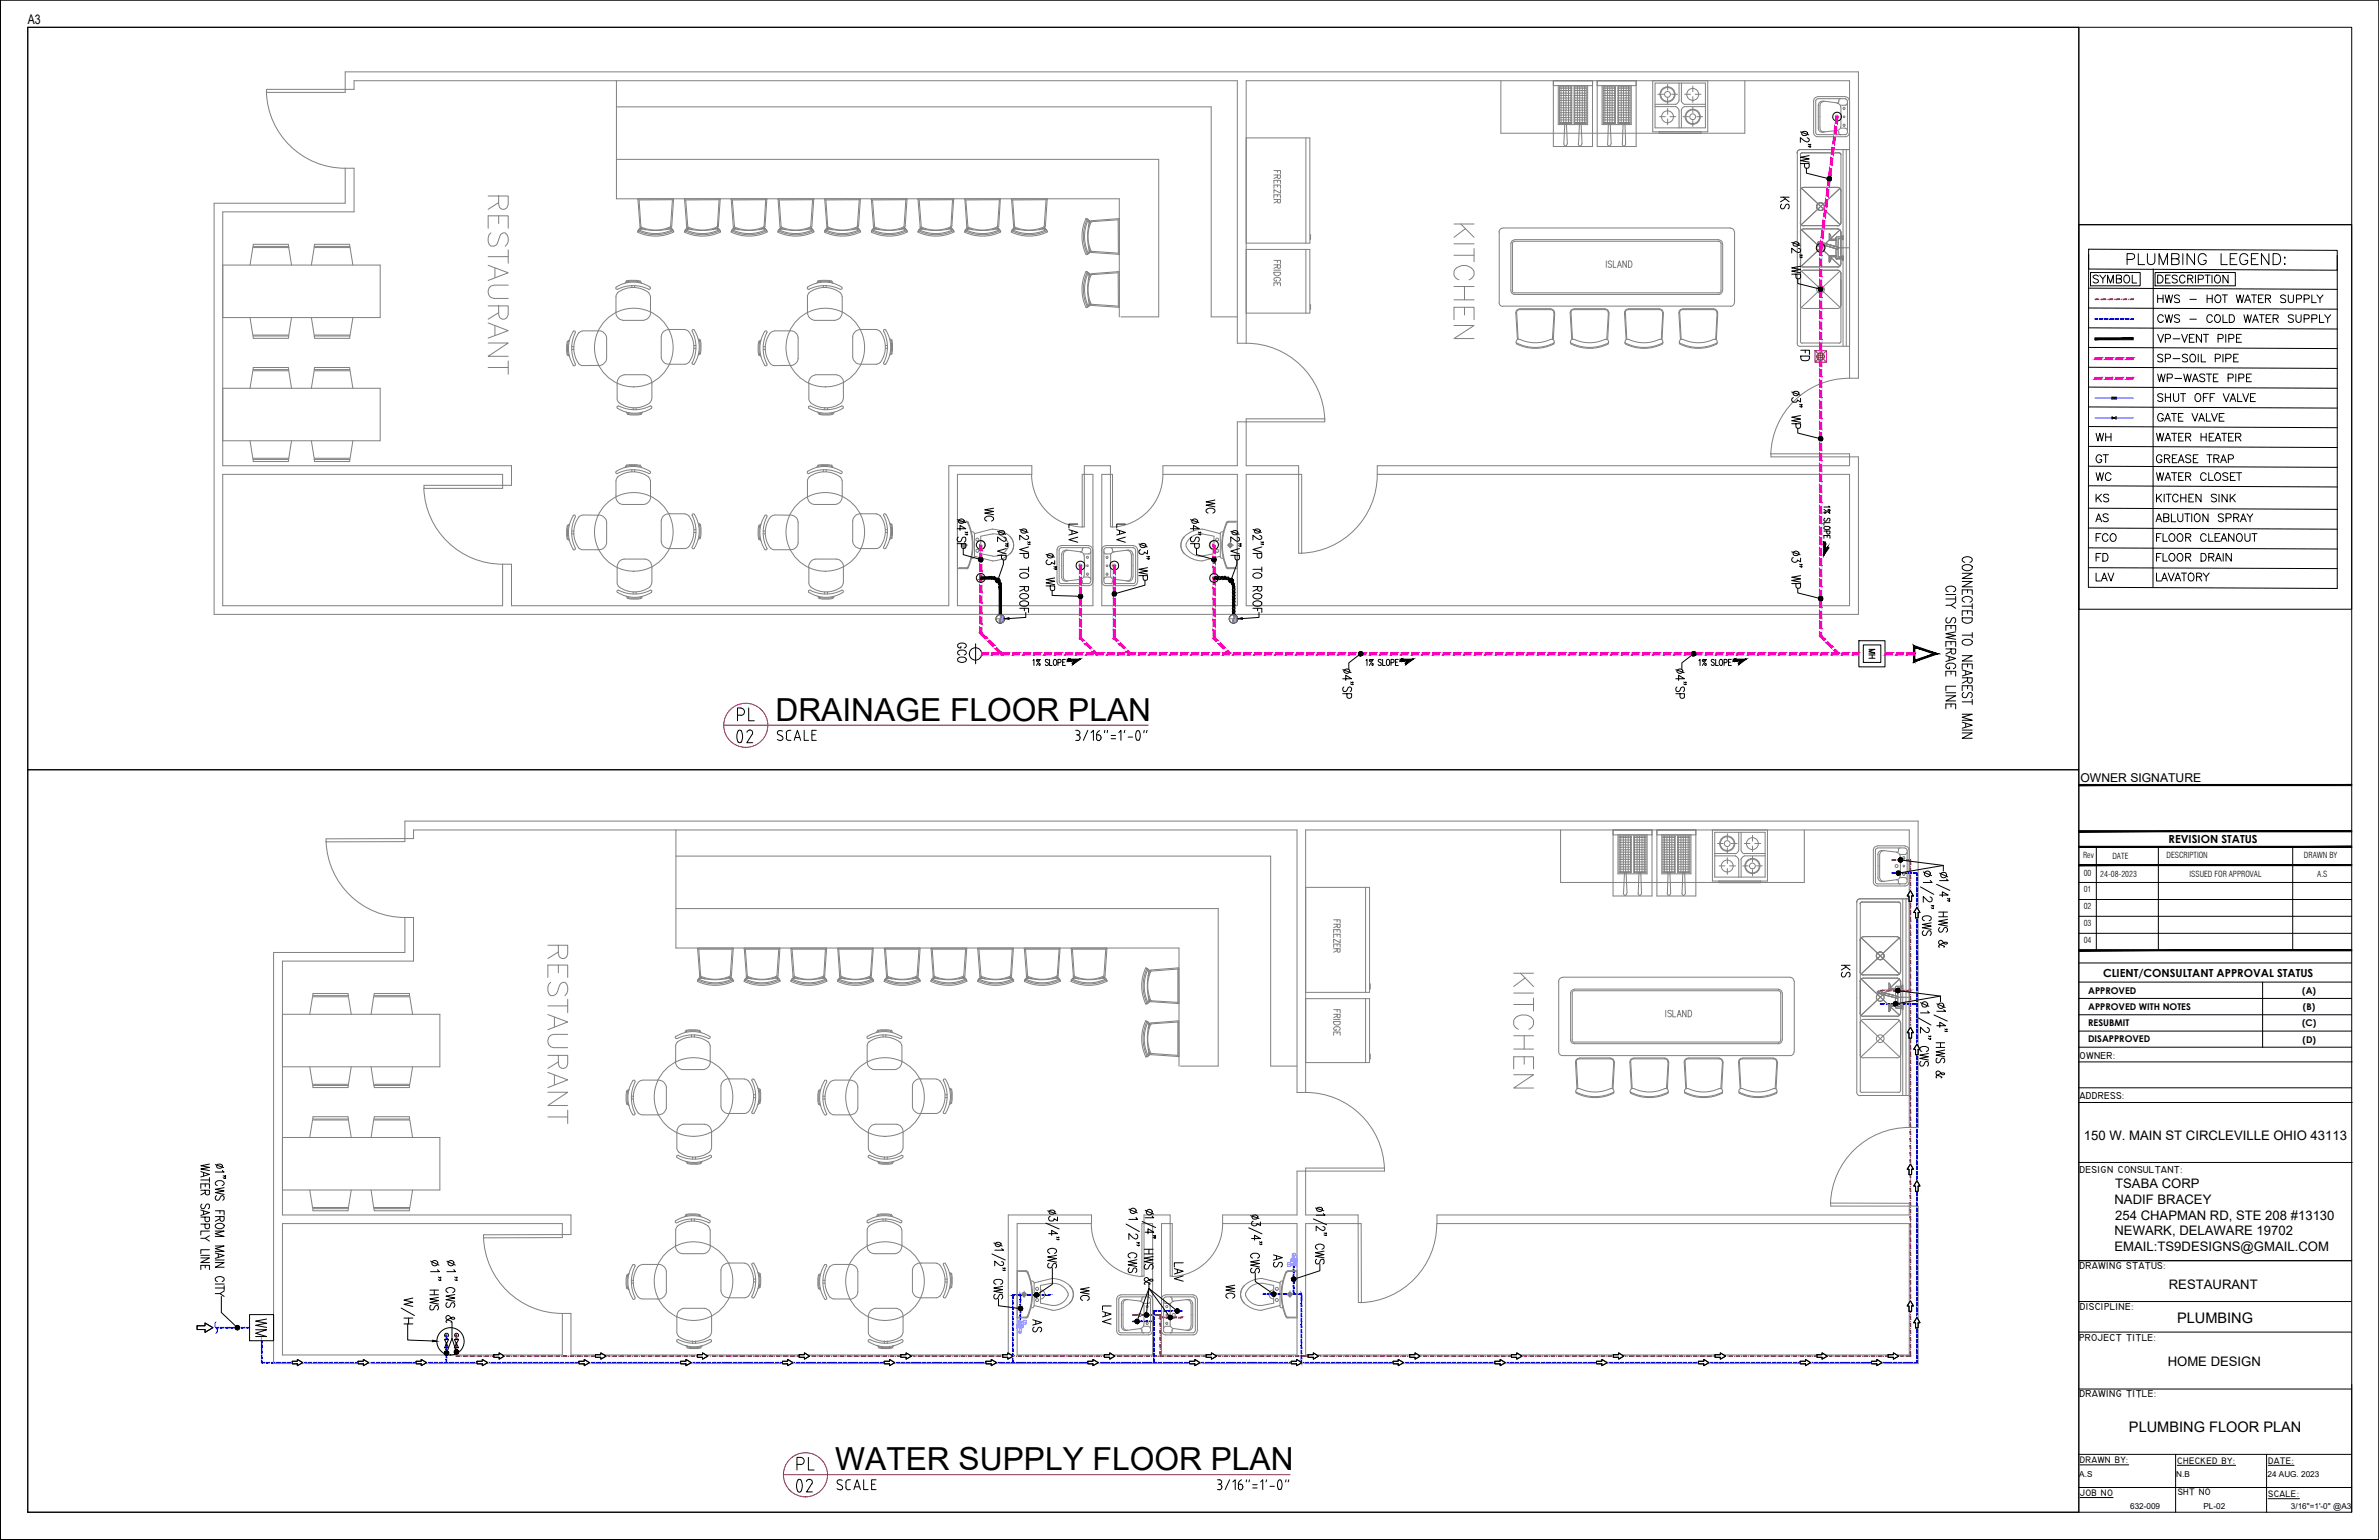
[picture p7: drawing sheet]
<svg xmlns="http://www.w3.org/2000/svg" width="432mm" height="279mm" viewBox="0 0 432 279" stroke-linecap="round" stroke-linejoin="round" font-family="sans-serif">
<defs><g id="words">
<g font-size="5.8">
<text x="140.8" y="130.9">DRAINAGE FLOOR PLAN</text>
<text x="151.6" y="266.8">WATER SUPPLY FLOOR PLAN</text>
</g>
<g font-size="2.6">
<text x="395.1" y="240.1">PLUMBING</text>
<text x="386.4" y="259.8">PLUMBING FLOOR PLAN</text>
</g>
<g font-size="2.4">
<text x="5" y="4.4">A3</text>
<text x="378.2" y="206.8">150 W. MAIN ST CIRCLEVILLE OHIO 43113</text>
<text x="383.9" y="215.6">TSABA CORP</text>
<text x="383.8" y="218.4">NADIF BRACEY</text>
<text x="383.9" y="221.3">254 CHAPMAN RD, STE 208 #13130</text>
<text x="383.8" y="224.2">NEWARK, DELAWARE 19702</text>
<text x="383.8" y="227">EMAIL:TS9DESIGNS@GMAIL.COM</text>
<text x="393.7" y="233.9">RESTAURANT</text>
<text x="393.4" y="247.8">HOME DESIGN</text>
</g>
<text font-size="2.2" x="377.6" y="141.9">OWNER SIGNATURE</text>
<g font-size="2">
<text x="393.6" y="152.9">REVISION STATUS</text>
<text x="381.7" y="177.2">CLIENT/CONSULTANT APPROVAL STATUS</text>
</g>
<g font-size="1.8">
<text x="377.4" y="192.1">OWNER:</text>
<text x="377.4" y="199.4">ADDRESS:</text>
<text x="377.4" y="212.8">DESIGN CONSULTANT:</text>
<text x="377.4" y="230.3">DRAWING STATUS:</text>
<text x="377.5" y="237.6">DISCIPLINE:</text>
<text x="377.4" y="243.3">PROJECT TITLE:</text>
<text x="377.4" y="253.5">DRAWING TITLE:</text>
</g>
<g font-size="1.7">
<text x="379" y="183.2">APPROVED WITH NOTES</text>
<text x="379" y="180.3">APPROVED</text>
<text x="417.9" y="180.3">(A)</text>
<text x="418" y="183.2">(B)</text>
<text x="379" y="186.1">RESUBMIT</text>
<text x="379" y="189.1">DISAPPROVED</text>
<text x="417.8" y="186.2">(C)</text>
<text x="417.9" y="189.1">(D)</text>
<text x="377.5" y="265.5">DRAWN BY:</text>
<text x="395.2" y="265.6">CHECKED BY:</text>
<text x="411.7" y="265.6">DATE:</text>
<text x="377.5" y="271.4">JOB NO</text>
<text x="395.3" y="271.3">SHT NO</text>
<text x="411.7" y="271.6">SCALE:</text>
</g>
<g font-size="1.5">
<text x="378.1" y="155.7">Rev</text>
<text x="383.4" y="155.8">DATE</text>
<text x="393.2" y="155.6">DESCRIPTION</text>
<text x="418.2" y="155.7">DRAWN BY</text>
<text x="378.2" y="161.9">01</text>
<text x="378.2" y="158.9">00</text>
<text x="381.2" y="159.1">24-08-2023</text>
<text x="397.4" y="159.1">ISSUED FOR APPROVAL</text>
<text x="420.6" y="159.1">A.S</text>
<text x="378.2" y="165">02</text>
<text x="378.2" y="168">03</text>
<text x="378.2" y="171.1">04</text>
<text x="377.4" y="268">A.S</text>
<text x="395" y="268">N.B</text>
<text x="411.6" y="267.9">24 AUG. 2023</text>
<text x="386.6" y="273.8">632-009</text>
<text x="399.9" y="273.8">PL-02</text>
<text x="415.8" y="273.8">3/16&quot;=1'-0&quot; @A3</text>
</g>
</g></defs>
<!-- layer: WALL -->
<path d="M62.7 13h274.6v55.6h-1.6v-54h-109.5v47.7h-1.6v-47.7h-160.3v1.6h-1.6zM38.9 36.9h23.8v-6.4h1.6v7.9h-23.9v46.1h52.4v3.6h-1.6v-2h-50.8v23.8h50.8v-7.5h1.6v7.5h79.4v-25.4h15.1v1.6h-13.5v23.8h24.6v-23.8h-1.6v-1.6h4.7v1.6h-1.5v23.8h24.6v-23.8h-13.5v-1.6h13.5v-8h1.6v8h9.5v1.6h-9.5v23.8h109.5v-23.8h-85.7v-1.6h85.7v-1.6h1.6v28.6h-298.4zM73.5 149h274.6v55.6h-1.6v-54h-109.5v47.6h-1.6v-47.6h-160.3v1.5h-1.6zM49.7 172.8h23.8v-6.3h1.6v7.9h-23.8v46h52.3v3.6h-1.5v-2h-50.8v23.8h50.8v-7.5h1.5v7.5h79.4v-25.4h15.1v1.6h-13.5v23.8h24.6v-23.8h-1.6v-1.6h4.8v1.6h-1.6v23.8h24.6v-23.8h-13.5v-1.6h13.5v-7.9h1.6v7.9h9.5v1.6h-9.5v23.8h109.5v-23.8h-85.7v-1.6h85.7v-1.6h1.6v28.6h-298.4z" fill="none" stroke="#808080" stroke-width=".18"/>
<!-- layer: TOI-ACC -->
<g fill="none" stroke="#808080" stroke-width=".18">
<path d="M329.9 17.9l-.3 .2v.2v5.9l.3 .2h5l.4-.3M329.9 17.6a.74 .74 0 0 0-.7 .7v5.7a.74 .74 0 0 0 .7 .8h5a.74 .74 0 0 0 .8-.7M329.9 17.9h5M329.9 17.5h5M330.9 18.4h-.4l-.4 .5-.1 4.3M330.9 18.3l2.6 .4M331.2 18.4l-.4 .1-.4 .4-.1 4.3M333.8 18.2a.37 .37 0 0 1-.4 .5 .75 .75 0 0 1 .7 .8M334.1 17.9l-.3 .3M334.1 19.4v3.5M334.9 17.9l.3 .2 .1 .2M334.9 17.6a.74 .74 0 0 1 .8 .7"/>
<path d="M335.3 18.7l-.2 .3-1 .1M335.3 18.3v5.7M335.7 18.3v5.7M326.2 27.7a.61 .61 0 0 1 .6-.6h8.9v35.7h-8.9M326.2 27.7v34.5M326.8 28v33.9M327 34.2l7 6.5M327.1 27.7l-.3 .3M327.1 27.7h6.7l.3 .2v12.4M330 23.3l.3 .5 .6 .2M330.3 23.2l.3 .6 .6 .2M333.4 23.7l.4 .3"/>
<path d="M333.5 23.7l-2.6 .3M333.5 34a.61 .61 0 0 1 .6 .6M333.5 34h-6.1a.61 .61 0 0 0-.6 .6M333.8 24a.37 .37 0 0 0 .3 .5M334 34.2l-7 6.5M334.1 23.2h.8M334.1 22.9a.74 .74 0 0 1-.7 .8M334.5 27.1v35.7M334.9 23.3l.3 .2 .1 .1M335.1 27.1v35.7M326.8 55.4a.61 .61 0 0 0 .6 .6h6.1M326.8 47.9a.61 .61 0 0 0 .6 .6"/>
<path d="M326.8 40.4a.61 .61 0 0 0 .6 .6M327 49.2l7 6.6M327 41.7l7 6.6M327.4 40.9h6.1M327.4 48.4h6.1M333.5 41.5a.61 .61 0 0 1 .6 .6M333.5 49a.61 .61 0 0 1 .6 .6M333.5 49h-6.1a.61 .61 0 0 0-.6 .6M333.5 41.5h-6.1a.61 .61 0 0 0-.6 .6M334 49.2l-7 6.6M334 41.7l-7 6.6M334.1 49.6v12.4l-.3 .3"/>
<path d="M334.1 42.1v5.7M334.1 55.4a.61 .61 0 0 1-.6 .6M334.1 40.4a.61 .61 0 0 1-.6 .6M334.1 47.9a.61 .61 0 0 1-.6 .6M334.5 45h1.2M326.2 62.3a.61 .61 0 0 0 .6 .6M326.8 62l.3 .3M327.1 62.2h6.7M174 94.7l1.6 .1a9.5 9.5 0 0 1 0 8.2h-.2M174.5 98.9h1.1M175 98.3v1.1M175.8 94.9a10.1 10.1 0 0 1 0 8"/>
<path d="M175.8 94.8l-.4-.2h-1.6v8.6h1.6M176.3 96.5a.4 .4 0 0 1 .6 .3M176.9 96.8v4.1M178 98.1a.83 .83 0 0 1 .8 .8 .83 .83 0 0 1-.8 .8M180.1 96a4.8 4.8 0 0 1 3.2 1.3M180.2 96l-3.3 .8M183.3 97.4a2.18 2.18 0 0 1 0 3.1M192.6 99.4l-.3 .2-.1 .2v5.7l.1 .2 .3 .2M192.6 99a.74 .74 0 0 0-.7 .8v5.7a.74 .74 0 0 0 .7 .8M192.6 99.4h5M192.6 99h5M193.5 99.8l-.4 .1-.4 .5v4.3"/>
<path d="M193.5 99.8l2.6 .3M193.8 99.9h-.4l-.4 .5v4.2M196.4 99.8l-.3 .4a.67 .67 0 0 1 .7 .7M196.5 99.7v.1M196.7 99.4l-.3 .3M197.6 99.4l.3 .2 .1 .2M197.6 99a.74 .74 0 0 1 .7 .8M198 99.7v5.8M198.4 99.7v5.8M200.7 99.4l-.3 .3v6l.3 .2h5l.4-.4v-5.7l-.1-.2-.3-.2M200.7 99a.74 .74 0 0 0-.7 .8v5.7a.74 .74 0 0 0 .7 .8h5a.74 .74 0 0 0 .8-.8M200.7 99.4h5"/>
<path d="M200.7 99h5M201.6 99.4l.3 .3M201.9 99.8l.3 .4a.67 .67 0 0 0-.7 .7M201.9 99.7v.1M204.5 99.9l.6 .2 .2 .5M204.8 99.8l.6 .2 .2 .6M204.8 99.8l-2.6 .3M205.7 99a.74 .74 0 0 1 .8 .8M206.5 99.7v5.8M215 97.4a2.18 2.18 0 0 0 0 3.1M218.2 96l3.3 .8v4.1l-3.3 .9a4.8 4.8 0 0 1-3.2-1.4M218.2 96a4.8 4.8 0 0 0-3.2 1.3"/>
<path d="M220.3 98.1a.83 .83 0 0 0-.8 .8 .83 .83 0 0 0 .8 .8M222 96.5a.4 .4 0 0 0-.6 .3M222.6 94.9a10.1 10.1 0 0 0 0 8M222.8 98.9h1.1M222.9 94.6l-.4 .2M222.9 94.7l-.1 .1a9.5 9.5 0 0 0 0 8.2h.1M223 94.6h1.6v8.6h-1.6M223 94.7h1.3M223.3 98.3v1.1M174 103h1.4M175.8 102.9l-.4 .3M176.9 100.9a.4 .4 0 0 1-.6 .4"/>
<path d="M176.9 100.9l3.3 .9M180.2 100.9l-2.2-.4v-3.2l2.2-.4a2.66 2.66 0 0 1 2.9 2.1 2.81 2.81 0 0 1-2.9 1.9M183.3 100.4a4.8 4.8 0 0 1-3.2 1.4M192.7 104.7l.3 .6 .5 .1M193 104.7l.2 .5 .6 .2M196.1 105.1l.3 .3M196.1 105.1l-2.6 .3M196.4 105.6l.3 .3M196.5 105.4v.2M196.7 104.7h.9M196.8 104.4a.74 .74 0 0 1-.7 .7M196.8 100.8v3.6"/>
<path d="M197.6 104.7l.3 .2 .1 .2M198 100.1l-.2 .4h-1.1M198 105.5l-.2 .3-.2 .1h-5M198.3 105.5a.74 .74 0 0 1-.7 .8h-5M200.4 100.1l.1 .4h1.1M200.7 104.7l-.3 .2v.2M200.7 104.7h.9M201.5 104.4a.75 .75 0 0 0 .7 .7l-.3 .3M201.6 100.8v3.6M201.9 105.6l-.3 .3M201.9 105.4v.2M202.2 105.1l2.6 .3"/>
<path d="M205.3 104.7l-.2 .5-.6 .2M205.4 100.6v4M205.6 104.7l-.2 .6-.6 .1M205.7 100.5v4.2M218.2 100.9l2.1-.4v-3.2l-2.1-.4a2.66 2.66 0 0 0-2.9 2.1 2.81 2.81 0 0 0 2.9 1.9M221.4 100.9a.4 .4 0 0 0 .6 .4M222.5 102.9l.4 .3M223 103h1.3M340.8 153.9l-.3 .2-.1 .1 .1 6 .3 .2h5l.3-.4M340.8 153.5a.74 .74 0 0 0-.8 .7v5.8a.74 .74 0 0 0 .8 .7h5a.74 .74 0 0 0 .7-.7M340.8 153.8h5M340.8 153.5h5"/>
<path d="M340.8 159.2l.3 .5 .6 .2M340.9 155v4.2M341.2 155.1v4.3l.4 .4 .4 .1M341.7 154.3l-.6 .2-.3 .5M341.7 154.3l2.6 .3M342 154.4l-.6 .1-.2 .6M344.2 154.6a.74 .74 0 0 1 .7 .8M344.3 159.6a.36 .36 0 0 1 .3 .5M344.3 159.6l-2.6 .3M344.6 154.1a.37 .37 0 0 1-.3 .5M344.8 159.2l1.1 .1 .2 .3M344.9 153.8l-.3 .4"/>
<path d="M344.9 158.9a.74 .74 0 0 1-.7 .7M344.9 155.4v3.5M345.8 153.9l.3 .2v.1M345.8 153.5a.74 .74 0 0 1 .7 .7M346.1 154.7l-.2 .3h-1.1M346.2 154.2v5.8M346.5 154.2v5.8M337.6 176.3a.61 .61 0 0 0 .6 .6M337.7 164v33.9M337.8 177.6l7 6.6M337.8 170.1l7 6.6M337.9 163.7l-.3 .3"/>
<path d="M337.9 163.7h6.7l.3 .3M338.2 170a.61 .61 0 0 0-.6 .6M338.2 169.9h6.1M338.2 176.9h6.1M344.3 177.5a.61 .61 0 0 1 .6 .6M344.3 170a.61 .61 0 0 1 .6 .6M344.3 177.5h-6.1a.61 .61 0 0 0-.6 .6M344.6 160.1l.3 .3M344.8 177.6l-7 6.6M344.8 170.1l-7 6.6M344.9 176.3a.61 .61 0 0 1-.6 .6M345 164v12.3"/>
<path d="M345 178.1v5.7M345.4 163.1v35.7M345.9 163.1v35.7M337 198.2a.61 .61 0 0 0 .6 .6M337 198.2v-34.5a.61 .61 0 0 1 .6-.6h8.9v35.7h-8.8M337.6 197.9l.3 .3M337.6 191.3a.61 .61 0 0 0 .6 .6M337.6 183.8a.61 .61 0 0 0 .6 .6M337.8 185.2l7 6.5M337.9 198.2h6.7M338.2 191.9h6.1M338.2 184.4h6.1"/>
<path d="M344.3 185a.61 .61 0 0 1 .6 .6M344.3 185h-6.1a.61 .61 0 0 0-.6 .6M344.8 185.2l-7 6.5M344.9 197.9l-.3 .3M344.9 191.3a.61 .61 0 0 1-.6 .6M344.9 183.8a.61 .61 0 0 1-.6 .6M345 185.5v12.4M345.4 180.9h1.1M184.9 230.7h1.3M185.3 234.8h1.1M185.9 234.2v1.2M186.2 230.7l.2 .1a9.4 9.4 0 0 1 0 8.1l-1.5 .1"/>
<path d="M186.6 230.8a10.1 10.1 0 0 1 0 8.1M186.6 230.8l-.4-.3h-1.6v8.6h1.6M186.6 238.9l-.4 .2M187.2 232.4a.4 .4 0 0 1 .5 .4M187.7 236.9a.4 .4 0 0 1-.5 .4M188.8 234a.83 .83 0 0 1 .9 .8 .83 .83 0 0 1-.9 .9M191 232.8a2.56 2.56 0 0 1 2.9 2.3 2.89 2.89 0 0 1-2.9 1.7M191 231.9a4 4 0 0 1 3.8 2.5 2.72 2.72 0 0 1-2.1 3l-1.7 .3M191 231.9l-3.3 .8v4.2l3.3 .8M191 232.8l-2.2 .4v3.2l2.2 .5M203.4 235.3l-.3 .2v.2v5.7v.2l.3 .2M203.4 234.9a.74 .74 0 0 0-.7 .8v5.7a.74 .74 0 0 0 .7 .8"/>
<path d="M203.5 235.3h4.9M203.5 234.9h4.9M203.5 236.5v4.1l.2 .4 .3 .3 .4 .1 2.6-.4M203.8 236.5l.1 4.3 .4 .5h.4M204.7 235.8l-.6 .2-.3 .5M207 236.1l-2.8-.3-.5 .3-.2 .4M207.6 236.5h.8M207.6 235.3a.48 .48 0 0 0-.4 .6l-.3 .2a.75 .75 0 0 1 .7 .7M207.6 236.8v3.5M208.4 235.3l.2 .1 .2 .3M208.4 234.9a.74 .74 0 0 1 .8 .8M208.8 236.1l-.2 .3-.2 .1"/>
<path d="M208.8 235.7v5.7M209.2 235.7v5.7M211.2 236.1l.2 .3 .2 .1M211.6 235.3l-.4 .4v5.7l.1 .2 .3 .2M211.6 234.9a.74 .74 0 0 0-.8 .8v5.7a.74 .74 0 0 0 .8 .8M211.6 236.5h.9M211.6 235.3h5M211.6 234.9h5M212.4 235.3a.48 .48 0 0 1 .4 .6l.2 .2a.75 .75 0 0 0-.6 .7v3.5M213.1 236.1l2.7-.3 .5 .3 .2 .4M215.3 235.8l.6 .2 .3 .5M216.2 236.5v4.1"/>
<path d="M216.5 236.5v4.1M216.6 235.3l.3 .2v.2M216.6 234.9a.74 .74 0 0 1 .7 .8M217 235.7v5.7M217.3 235.7v5.7M229 232.8a2.56 2.56 0 0 0-2.9 2.3 2.89 2.89 0 0 0 2.9 1.7M229 237.7l3.3-.8v-4.2l-3.3-.8a4 4 0 0 0-3.8 2.5 2.72 2.72 0 0 0 2.1 3l1.7 .3M229 232.8l2.2 .4v3.2l-2.2 .5M231.2 234a.83 .83 0 0 0-.9 .8 .83 .83 0 0 0 .9 .9M232.3 236.9a.4 .4 0 0 0 .5 .4M232.8 232.4a.4 .4 0 0 0-.5 .4M233.5 230.9a10 10 0 0 0 0 7.9"/>
<path d="M233.5 238.8l.3 .2M233.6 234.8h1.1M233.8 230.5l-.3 .2a9.7 9.7 0 0 0 0 8.3l.3 .1M233.8 230.7l-.3 .2M233.8 230.5h1.6v8.6h-1.6M233.8 239h1.4M233.8 230.7h1.4M234.1 234.2v1.2M203.5 241.8h4.9M203.5 242.2h4.9M206.9 241a.36 .36 0 0 1 .4 .5M207.3 241.5l.3 .4"/>
<path d="M207.6 240.6h.8M207.6 240.3a.74 .74 0 0 1-.6 .7M208.4 240.7h.2l.2 .3M208.8 241.4l-.2 .4h-.2M209.2 241.4a.74 .74 0 0 1-.8 .8M211.6 240.7l-.3 .1-.1 .2M211.6 241.8h5M211.6 240.6h.9M211.6 242.2h5M212.4 240.3a.74 .74 0 0 0 .6 .7M212.7 241.5l-.3 .4M213 241a.36 .36 0 0 0-.3 .5"/>
<path d="M216.2 240.6l-.3 .6-.6 .1M216.5 240.6l-.2 .4-.5 .4-2.7-.4M216.9 241.4l-.2 .4h-.1M217.3 241.4a.74 .74 0 0 1-.7 .8"/>
<circle cx="334.7" cy="19.7" r=".19"/>
<circle cx="330.4" cy="37.5" r=".7"/>
<circle cx="333.4" cy="21.2" r=".28"/>
<circle cx="334.7" cy="21.2" r=".15"/>
<circle cx="334.7" cy="22.7" r=".19"/>
<circle cx="330.4" cy="52.5" r=".7"/>
<circle cx="330.4" cy="45" r=".7"/>
<circle cx="175" cy="98.9" r=".23"/>
<circle cx="175" cy="98.9" r=".36"/>
<circle cx="175" cy="98.9" r=".32"/>
<circle cx="177.4" cy="97.9" r=".28"/>
<circle cx="177.4" cy="99.9" r=".28"/>
<circle cx="220.9" cy="97.9" r=".28"/>
<circle cx="220.9" cy="99.9" r=".28"/>
<circle cx="223.3" cy="98.9" r=".23"/>
<circle cx="223.3" cy="98.9" r=".32"/>
<circle cx="223.3" cy="98.9" r=".36"/>
<circle cx="196.1" cy="102.6" r=".28"/>
<circle cx="197.4" cy="102.6" r=".15"/>
<circle cx="197.4" cy="101.1" r=".19"/>
<circle cx="197.4" cy="104.2" r=".19"/>
<circle cx="200.9" cy="102.6" r=".15"/>
<circle cx="200.9" cy="101.1" r=".19"/>
<circle cx="200.9" cy="104.2" r=".19"/>
<circle cx="202.2" cy="102.6" r=".28"/>
<circle cx="344.2" cy="157.1" r=".28"/>
<circle cx="345.5" cy="157.1" r=".15"/>
<circle cx="345.5" cy="155.6" r=".19"/>
<circle cx="345.5" cy="158.6" r=".19"/>
<circle cx="341.3" cy="173.4" r=".7"/>
<circle cx="341.3" cy="188.4" r=".7"/>
<circle cx="341.3" cy="181" r=".7"/>
<circle cx="185.9" cy="234.8" r=".23"/>
<circle cx="185.9" cy="234.8" r=".32"/>
<circle cx="185.9" cy="234.8" r=".36"/>
<circle cx="188.2" cy="233.8" r=".28"/>
<circle cx="188.2" cy="235.9" r=".28"/>
<circle cx="206.9" cy="238.6" r=".28"/>
<circle cx="208.2" cy="238.6" r=".15"/>
<circle cx="208.2" cy="237" r=".19"/>
<circle cx="211.8" cy="238.6" r=".15"/>
<circle cx="211.8" cy="237" r=".19"/>
<circle cx="213" cy="238.6" r=".28"/>
<circle cx="231.8" cy="233.8" r=".28"/>
<circle cx="231.8" cy="235.9" r=".28"/>
<circle cx="234.1" cy="234.8" r=".23"/>
<circle cx="234.1" cy="234.8" r=".32"/>
<circle cx="234.1" cy="234.8" r=".36"/>
<circle cx="208.2" cy="240.1" r=".19"/>
<circle cx="211.8" cy="240.1" r=".19"/>
</g>
<!-- layer: 12 -->
<g fill="none" stroke="#808080" stroke-width=".18">
<path d="M330.2 44.2l3.1 .9M330.3 43.9l3.1 .9M332 42.4v1.2h1.2M332 42.4l.3 .5v.5h.9M333.2 46.8l.2 .2M333.2 46.6h-.9v.5l-.3 .5M333.2 43.2v1.5M333.2 45.1v1.7M333.2 46.4h-1.2v1.1M333.3 44.8l.3 .2-.3 .1M333.4 43l-.2 .2M333.4 43h1"/>
<path d="M333.4 46.9h1M333.5 44.8v.3h-.2M333.6 45h.9M334.4 43.3h-.8v3.4h.8M334.4 42.8l.1 .7zM334.4 46.5l.1 .7zM341.1 179.9l3.1 .8M342.9 178.4v1.1h1.1M342.9 178.4l.2 .4 .1 .6M343.2 179.3h.8M344 179.1v1.6M344.2 178.9l-.2 .2"/>
<path d="M344.3 178.9h1M345.3 179.2h-.8v3.4h.8M345.3 178.7l.1 .8zM341 180.2l3.1 .9M343.2 182.5h.8M343.2 182.5l-.1 .6-.2 .4M344 181.1v1.6l.2 .2M344 182.3h-1.1v1.2M344.2 180.8l.2 .2-.2 .1h-.1h.3v-.3M344.3 182.9h1M344.5 180.9h.9M345.3 182.4l.1 .7z"/>
<circle cx="330.1" cy="44.1" r=".19"/>
<circle cx="340.9" cy="180" r=".19"/>
</g>
<!-- layer: DOOR -->
<g fill="none" stroke="#808080" stroke-width=".18">
<path d="M48.4 16.7a14.3 14.3 0 0 0 14.2 13.8M48.4 16.2h14.3v.6h-14.3zM226.2 62.3a14.3 14.3 0 0 1 14.2 13.8M226.2 76h14.3v.5h-14.3zM335.7 68.6a14.3 14.3 0 0 0-14.3 13.8M76.9 88.5a14.3 14.3 0 0 0 14.3 13.9M77 88.1h14.2v.5h-14.2zM187.2 86.1a9.5 9.5 0 0 0 9.3 9.5M196.4 86.1h.4v9.5h-.4zM201.5 86.1h.4v9.5h-.4zM211.1 86.1a9.5 9.5 0 0 1-9.3 9.5M235.7 86.1h.6v14.3h-.6z"/>
<path d="M250 86.1a14.3 14.3 0 0 1-13.8 14.3M321.4 82.3h14.3v.6h-14.3zM59.2 152.2l14.3-.1v.6h-14.3zM59.2 152.6a14.3 14.3 0 0 0 14.3 13.9M237 198.2a14.3 14.3 0 0 1 14.3 13.8M237 211.9h14.3v.6h-14.3zM332.3 218.3h14.2v.5h-14.2zM346.5 204.6a14.3 14.3 0 0 0-14.3 13.8M87.8 224h14.3v.5l-14.3 .1zM87.8 224.5a14.3 14.3 0 0 0 14.3 13.8M198.1 222.1a9.5 9.5 0 0 0 9.2 9.5M207.3 222h.3v9.5h-.3z"/>
<path d="M212.4 222h.4v9.5h-.4zM221.9 222.1a9.5 9.5 0 0 1-9.2 9.5M246.5 222h.6v14.3h-.6zM260.8 222.1a14.3 14.3 0 0 1-13.8 14.2"/>
</g>
<!-- layer: FIXTURE -->
<path d="M111.9 19.4h107.9v38.1h4.8M111.9 14.6v21.5h91.3v21.4M272.4 14.6v9.6h44.3v-9.6M111.9 28.9h98.4v28.6h-6.8M40.4 48.1h28.6v9.5h-28.6zM40.4 70.4h28.6v9.6h-28.6zM122.7 155.3h107.9v38.1h4.8M122.7 150.6v21.4h91.3v21.4M283.3 150.6v9.5h44.2v-9.5M122.7 164.8h98.4v28.6h-6.9M51.3 184h28.5v9.5h-28.5zM51.3 206.4h28.5v9.5h-28.5z" fill="none" stroke="#808080" stroke-width=".18"/>
<!-- layer: KAINAN -->
<g fill="none" stroke="#808080" stroke-width=".18">
<path d="M300 14.6h10v9.3h-10zM300.4 19.3h3.7l.3 .2 .3 .5 .1 3.2M300.4 15.1h9.1v8.1h-9.1zM300.9 17.1h1.1M302.7 15.3v1M302.7 17.8v1.1M302.7 19.7v1M303.4 17.1h1.1M304.8 15.1l-.1 3.2-.3 .5-.3 .1h-3.7M305.2 18.3l.1 .2 .5 .4M305.2 15.1v3.1M305.8 19.3l-.5 .4-.1 .3"/>
<path d="M305.8 17.1h1M305.8 18.9h3.7M305.8 19.3h3.7M307.3 15.6v1M307.3 17.5v1.1M307.3 19.4v1M307.7 17.1h1M226.2 25h11.5v19.1h-11.5zM237 25v19.1M301.2 23.9v.3h7.5v-.3M301.2 21.2h1.1M302.7 21.6v1"/>
<path d="M303.1 21.2h1.1M305.2 20v3.2M305.5 21.2h1M307.3 21.9v1M308 21.2h1M237.9 42.5v1M310.8 150.6h10v9.3h-10zM311.2 151h9.2v8.1h-9.2zM311.2 154.9h3.8M311.2 155.3h3.8M311.7 153h1.1M312 159.9v.2h7.6v-.2"/>
<path d="M312 157.1h1.1M313.5 151.3v1M313.5 153.8v1M313.5 155.6v1.1M313.5 157.6v1M313.9 157.1h1.1M314.2 153h1.1M315 155.3l.5 .4 .1 .3M315.6 154.2l-.1 .3-.5 .4M315.6 151v3.2M315.6 156v3.1M316 154.2l.1 .3 .5 .4"/>
<path d="M316 151v3.2M316 156v3.1M316.3 157.1h1M316.6 155.3l-.5 .4-.1 .3M316.6 153h1M316.6 154.9h3.8M316.6 155.3h3.8M318.1 151.6v1M318.1 153.5v1M318.1 155.3v1.1M318.1 157.9v1M318.5 153h1.1"/>
<path d="M318.8 157.1h1.1M237 161h11.6v19h-11.6zM247.9 161v19M248.7 178.5v1"/>
<circle cx="302.7" cy="17.1" r=".53"/>
<circle cx="302.7" cy="17.1" r="1.25"/>
<circle cx="302.7" cy="17.1" r="1.38"/>
<circle cx="307.2" cy="17.1" r="1.08"/>
<circle cx="302.7" cy="21.2" r="1.08"/>
<circle cx="307.2" cy="21.2" r=".53"/>
<circle cx="307.2" cy="21.2" r="1.25"/>
<circle cx="307.2" cy="21.2" r="1.38"/>
<circle cx="313.5" cy="153.1" r=".53"/>
<circle cx="313.5" cy="157.1" r="1.08"/>
<circle cx="313.5" cy="153.1" r="1.25"/>
<circle cx="313.5" cy="153.1" r="1.38"/>
<circle cx="318.1" cy="157.1" r=".53"/>
<circle cx="318.1" cy="153.1" r="1.08"/>
<circle cx="318.1" cy="157.1" r="1.25"/>
<circle cx="318.1" cy="157.1" r="1.38"/>
</g>
<!-- layer: FURNITURE -->
<g fill="none" stroke="#808080" stroke-width=".18">
<path d="M281.9 14.6h7.2v12h-7.2zM281.9 15.5h7.2M282.8 15.5v7.1h5.4v-7.1M283 16h2.3M283 16.4h2.3M283 16.9h2.3M283 17.3h2.3M283 17.8h2.3M283 18.2h2.3M283 18.7h2.3M283 19.1h2.3M283 19.6h2.3"/>
<path d="M283 20h2.3M283 15.7h2.3v6.7h-2.3zM283.3 15.7v6.7M283.8 15.7v6.7M284.2 15.7v6.7M284.7 15.7v6.7M285.1 15.7v6.7M285.7 16h2.2M285.7 16.4h2.2M285.7 16.9h2.2M285.7 17.3h2.2M285.7 17.8h2.2"/>
<path d="M285.7 18.2h2.2M285.7 18.7h2.2M285.7 19.1h2.2M285.7 19.6h2.2M285.7 20h2.2M285.7 15.7h2.2v6.7h-2.2zM285.8 15.7v6.7M286.3 15.7v6.7M286.7 15.7v6.7M287.2 15.7v6.7M287.6 15.7v6.7M289.9 14.6h7.1v12h-7.1z"/>
<path d="M289.9 15.5h7.1M290.8 15.5v7.1h5.3v-7.1M291 16h2.2M291 16.4h2.2M291 16.9h2.2M291 17.3h2.2M291 17.8h2.2M291 18.2h2.2M291 18.7h2.2M291 19.1h2.2M291 19.6h2.2M291 20h2.2"/>
<path d="M291 15.7h2.2v6.7h-2.2zM291.3 15.7v6.7M291.8 15.7v6.7M292.2 15.7v6.7M292.6 15.7v6.7M293.1 15.7v6.7M293.7 16h2.2M293.7 16.4h2.2M293.7 16.9h2.2M293.7 17.3h2.2M293.7 17.8h2.2M293.7 18.2h2.2"/>
<path d="M293.7 18.7h2.2M293.7 19.1h2.2M293.7 19.6h2.2M293.7 20h2.2M293.7 15.7h2.2v6.7h-2.2zM293.8 15.7v6.7M294.3 15.7v6.7M294.7 15.7v6.7M295.1 15.7v6.7M295.6 15.7v6.7M283 20.4h2.3M283 20.9h2.3"/>
<path d="M283 21.3h2.3M283 21.8h2.3M283 22.2h2.3M284 22.4l-.2 3.7 .4 .4M284.3 22.4l.2 3.7M284.4 26.1l-.3 .4M285.7 20.4h2.2M285.7 20.9h2.2M285.7 21.3h2.2M285.7 21.8h2.2M285.7 22.2h2.2M286.5 26.1l.3 .4 .3-.4"/>
<path d="M286.7 22.4l-.2 3.7M287 22.4l.1 3.7M291 20.4h2.2M291 20.9h2.2M291 21.3h2.2M291 21.8h2.2M291 22.2h2.2M291.8 26.1l.3 .4 .3-.4M291.9 22.4l-.1 3.7M292.3 22.4l.1 3.7M293.7 20.4h2.2M293.7 20.9h2.2"/>
<path d="M293.7 21.3h2.2M293.7 21.8h2.2M293.7 22.2h2.2M294.6 22.4l-.1 3.7M294.9 22.4l.2 3.7-.4 .4-.3-.4M45.4 57.6l.5 3.2h6.6M46 44.3h6.3l.1 .4h-6.5zM52.4 44.9l.5 3.2M52.5 44.9h-6.6l-.5 3.2M52.9 57.6l-.5 3.2M56.5 48.1l.5-3.2h6.5l.6 3.2M56.5 57.6l.5 3.2h6.5l.6-3.2"/>
<path d="M57.1 44.3h6.4v.4h-6.5zM45.4 80l.5 3.1h6.6M45.9 61h6.5l-.1 .4h-6.3zM46 66.7h6.3l.1 .4h-6.5zM52.4 67.3l.5 3.1M52.5 67.3h-6.6l-.5 3.1M52.9 80l-.5 3.1M56.5 70.4l.5-3.1h6.5l.6 3.1M56.5 80l.5 3.1h6.5l.6-3.1M57 61h6.5v.4h-6.4zM57.1 66.7h6.4v.4h-6.5zM45.9 83.4h6.5l-.1 .3h-6.3z"/>
<path d="M57 83.4h6.5v.3h-6.4zM292.8 150.6h7v12h-7zM292.8 151.5h7M293.7 151.5v7h5.3v-7M293.9 151.7h2.2v6.6h-2.2zM293.9 151.9h2.2M293.9 152.4h2.2M293.9 152.8h2.2M293.9 153.3h2.2M293.9 153.7h2.2M293.9 154.2h2.2M293.9 154.6h2.2"/>
<path d="M293.9 155.1h2.2M293.9 155.5h2.2M293.9 155.9h2.2M293.9 156.4h2.2M293.9 156.8h2.2M293.9 157.3h2.2M293.9 157.7h2.2M293.9 158.2h2.2M294.2 151.7v6.6M294.6 151.7v6.6M294.9 158.3l-.2 3.7M295.1 151.7v6.6"/>
<path d="M295.1 158.3l.2 3.7M295.5 151.7v6.6M296 151.7v6.6M296.5 151.9h2.2M296.5 152.4h2.2M296.5 152.8h2.2M296.5 153.3h2.2M296.5 153.7h2.2M296.5 154.2h2.2M296.5 154.6h2.2M296.5 155.1h2.2M296.5 155.5h2.2"/>
<path d="M296.5 155.9h2.2M296.5 156.4h2.2M296.5 156.8h2.2M296.5 157.3h2.2M296.5 157.7h2.2M296.5 158.2h2.2M296.5 151.7h2.2v6.6h-2.2zM296.7 151.7v6.6M297.1 151.7v6.6M297.5 158.3l-.2 3.7M297.6 151.7v6.6M297.8 158.3l.1 3.7"/>
<path d="M298 151.7v6.6M298.5 151.7v6.6M300.7 150.6h7.1v12h-7.1zM300.7 151.5h7.1M301.6 151.5v7h5.3v-7M301.8 151.9h2.2M301.8 152.4h2.2M301.8 152.8h2.2M301.8 153.3h2.2M301.8 153.7h2.2M301.8 154.2h2.2M301.8 154.6h2.2"/>
<path d="M301.8 155.1h2.2M301.8 155.5h2.2M301.8 155.9h2.2M301.8 156.4h2.2M301.8 156.8h2.2M301.8 157.3h2.2M301.8 157.7h2.2M301.8 158.2h2.2M301.8 151.7h2.2v6.6h-2.2zM302.1 151.7v6.6M302.6 151.7v6.6M302.8 158.3l-.2 3.7"/>
<path d="M303 151.7v6.6M303.1 158.3l.1 3.7M303.4 151.7v6.6M303.9 151.7v6.6M304.5 151.9h2.2M304.5 152.4h2.2M304.5 152.8h2.2M304.5 153.3h2.2M304.5 153.7h2.2M304.5 154.2h2.2M304.5 154.6h2.2M304.5 155.1h2.2"/>
<path d="M304.5 155.5h2.2M304.5 155.9h2.2M304.5 156.4h2.2M304.5 156.8h2.2M304.5 157.3h2.2M304.5 157.7h2.2M304.5 158.2h2.2M304.5 151.7h2.2v6.6h-2.2zM304.6 151.7v6.6M305.1 151.7v6.6M305.4 158.3l-.1 3.7M305.5 151.7v6.6"/>
<path d="M305.8 158.3l.1 3.7M305.9 151.7v6.6M306.4 151.7v6.6M294.6 162l.4 .5 .3-.5M297.3 162l.3 .5 .3-.5M302.6 162l.3 .5 .3-.5M305.3 162l.3 .5 .3-.5M56.2 184l.5-3.2h6.5l.6 3.2M56.2 193.5l.5 3.2h6.5l.6-3.2M56.8 196.9h6.4v.4h-6.4zM56.8 180.3h6.4v.3h-6.4zM67.4 184l.4-3.2h6.6l.5 3.2"/>
<path d="M67.4 193.5l.4 3.2h6.6l.5-3.2M67.9 196.9h6.4v.4h-6.4zM67.9 180.3h6.4v.3h-6.4zM56.2 206.4l.5-3.2h6.5l.6 3.2M56.2 215.9l.5 3.2h6.5l.6-3.2M56.8 219.3h6.4v.4h-6.4zM56.8 202.6h6.4v.4h-6.4zM67.4 206.4l.4-3.2h6.6l.5 3.2M67.4 215.9l.4 3.2h6.6l.5-3.2M67.9 219.3h6.4v.4h-6.4zM67.9 202.6h6.4v.4h-6.4z"/>
</g>
<!-- layer: NEW LAYER -->
<g fill="none" stroke="#808080" stroke-width=".18">
<path d="M115.8 36.2l.4 4.9M122.3 36.2l-.1-.1h-6.3l-.2 .1M122.3 36.1l-.4 5-.1 .2M124.2 36.2l.4 4.9M130.6 36.1l.1 .1M130.6 36.1h-6.3l-.1 .1M130.7 36.1l-.3 5-.2 .2-.9 .3M132.7 36.2l.4 4.9M132.8 36.1l-.1 .1M132.8 36.1h6.3M139.1 36.1l.1 .1M139.2 36.1l-.4 5-.1 .2"/>
<path d="M141.2 36.2l.4 4.9M147.7 36.2l-.1-.1h-6.3l-.1 .1M147.7 36.1l-.3 5M149.7 36.2l.4 4.9M149.8 36.1l-.1 .1M149.8 36.1h6.3M156.1 36.1l.1 .1M156.2 36.1l-.4 5-.2 .2-.9 .3M158.2 36.2l.3 4.9M164.6 36.2l-.1-.1h-6.3l-.1 .1M164.6 36.1l-.3 5-.2 .2-.8 .3M166.6 36.2l.4 4.9"/>
<path d="M173 36.1l.1 .1M173 36.1h-6.3l-.1 .1M173.1 36.1l-.3 5-.2 .2-.9 .3M175.1 36.2l.4 4.9M181.5 36.1l.1 .1M181.5 36.1h-6.3l-.1 .1M181.6 36.1l-.3 5M183.6 36.2l.4 4.9M190 36.1l.1 .1M190 36.1h-6.3l-.1 .1M190.1 36.1l-.4 5-.1 .2M197.1 39.7l.3 .1"/>
<path d="M197.3 39.8l.5 .4M197.3 39.8a7.3 7.3 0 0 0 .1 6.3M203 39.7l.2 .1M203.1 39.7l-5 .4-.2 .1M203.2 39.8v6.3l-.2 .1M111.9 52.1a5.7 5.7 0 0 1 6.1 0M111.9 52.1l-.1 .3 .3 .1M112.1 52.5a6.3 6.3 0 0 1 5.7 0M113.7 51l1.5-.2 .9 .2M113.7 50.9l-.2 .5M113.8 51.1l.9-.1 1.3 .1M113.8 51.1l-.1 .2"/>
<path d="M114.7 51.8v.4M115.2 51.8v.4M115.9 41.8l-.1 .3M116.1 51.1l.1 .2M116.1 41.2l.2 .2M116.2 51l.3 .4M116.2 41.5a10.3 10.3 0 0 0 5.6-.1l.5 .6M116.2 41.4l-.4 .4-.1 .3M116.2 41.5l-.4 .4a7.3 7.3 0 0 0 6.4 0M116.3 41.3l.9 .4M116.5 41.5l-.4 .3a7.1 7.1 0 0 0 5.8 0M118 52.1v.3l-.2 .1"/>
<path d="M118.1 53.8v2.7a1.47 1.47 0 0 1-1.3 1.6h-3.7a1.48 1.48 0 0 1-1.3-1.6v-2.7a1.33 1.33 0 0 1 1-1.1 4.5 4.5 0 0 1 5.1 .6l.1 .5M121.6 41.5l.3 .2M121.7 41.1a6 6 0 0 1-5.3 .1M121.7 41.1l.3-4.9-6 .1 .4 4.9M121.7 41.3l-.9 .3M121.8 41.4l.4 .4 .1 .3M122.3 42.1a7.6 7.6 0 0 1-6.6 0M124.3 59.8l.3 .1a3.8 3.8 0 0 1 1.3 3.8l-.5 1.4-.4 .7M124.3 59.8h-2.7a1.48 1.48 0 0 0-1.6 1.3v3.7a1.41 1.41 0 0 0 1.6 1.3h2.7l.7-.4M124.6 41.2l.1 .2-.4 .4-.1 .3 .2-.3M124.7 41.5a11.3 11.3 0 0 0 5.5 0l.2 .3a7.1 7.1 0 0 1-5.8 0M124.7 41.5l-.3 .4a7.3 7.3 0 0 0 6.3 0"/>
<path d="M124.8 41.3l.9 .4M124.8 41.1l.1 .1M124.8 41.1l-.3-4.8 6-.1-.3 4.9M125 41.5l-.4 .3M130 41.5l.3-.1 .3 .4M130.2 41.1a5.9 5.9 0 0 1-5.3 .1M130.3 41.4l.4 .4 .1 .3M130.7 41.8l.1 .2M130.8 42.1a7.6 7.6 0 0 1-6.6 0M133.1 41.2l.1 .2M133.2 41.5a10.2 10.2 0 0 0 5.3 0M133.2 41.4l-.4 .4-.1 .3 .1-.3"/>
<path d="M133.2 41.5l-.4 .4M133.3 41.3l.8 .4M133.3 41.1v.1M133.3 41.1l-.4-4.8 6.1-.1-.3 4.9M138.5 41.5l.4 .3a7.1 7.1 0 0 1-5.8 0l.4-.3M138.6 41.2a6.5 6.5 0 0 1-5.3 0M138.6 41.1h.1M138.7 41.3l-.9 .3M138.7 41.4l.4 .4M138.7 41.4l.5 .4v.3M138.8 41.4l-.3 .1M139.1 41.9a7.3 7.3 0 0 1-6.3 0"/>
<path d="M139.1 41.8l.1 .2M139.2 42.1a7.6 7.6 0 0 1-6.5 0M141.3 41.8l-.1 .3M141.6 41.2l.1 .2M141.7 41.5a10.5 10.5 0 0 0 5.3 0M141.7 41.4l-.5 .4v.3M141.7 41.5l-.4 .4a7.3 7.3 0 0 0 6.3 0M141.7 41.3l.9 .4M141.9 41.5l-.4 .3M146.6 52.1a5.7 5.7 0 0 1 6.1 0M146.6 52.1l-.1 .3 .3 .1M146.8 52.5a6.3 6.3 0 0 1 5.7 0"/>
<path d="M147 41.5l.3 .3a7.1 7.1 0 0 1-5.7 0M147.1 41.1a6 6 0 0 1-5.3 .1M147.2 41.1l.3-4.9-6.1 .1 .4 4.9M147.2 41.3l-.9 .3M147.2 41.4l.4 .4M147.2 41.4l.4 .4 .1 .3M147.2 41.4l-.2 .1M147.4 41.1l-.2 .2M147.6 41.8l.1 .2M147.7 42.1a7.6 7.6 0 0 1-6.5 0M148.5 51l1.5-.2 .9 .2M148.5 50.9l-.2 .5"/>
<path d="M149.4 51.8v.4M149.8 41.8l-.1 .3M149.9 51.8v.4M150 41.2l.2 .2M150.1 41.5l.3 .1M150.1 41.4l-.4 .4-.1 .3M150.1 41.5l-.3 .4M150.2 41.3l.9 .4M150.4 41.5l-.4 .3a7.1 7.1 0 0 0 5.8 0l-.4-.3a.39 .39 0 0 1 .4 0 .39 .39 0 0 1 .2 .3M150.8 51.1l-1.3-.1-.9 .1-.1 .2M150.8 51.1l.2 .2M151 51l.2 .4"/>
<path d="M152.5 53.1a4.5 4.5 0 0 0-5.8 .2l-.1 .5v2.7a1.47 1.47 0 0 0 1.2 1.6h3.8a1.48 1.48 0 0 0 1.3-1.6v-2.7M152.5 53.1l.3 .7M152.8 52.1v.3l-.2 .1M155.4 41.5l-2.1 .3h-1.5l-1.4-.3M155.6 41.1a6 6 0 0 1-5.3 .1M155.6 41.1l.4-4.9-6.1 .1 .4 4.9M155.7 41.4l.4 .4 .1 .3M156.1 41.9a7.3 7.3 0 0 1-6.3 0M156.1 41.8l.1 .2M156.2 42.1a7.6 7.6 0 0 1-6.6 0M158.5 41.2l.2 .2M158.6 41.5l-.4 .4"/>
<path d="M158.6 41.5l.3 .1M158.6 41.4l-.4 .4v.3l.1-.3M158.7 41.3l.9 .4M158.7 41.1l.1 .1M158.8 41.1l-.4-4.8 6-.1-.3 4.9M158.9 41.5l-.4 .3M159.1 59.8l.2 .1a3.8 3.8 0 0 1 1.3 3.8l-.4 1.4-.4 .7M159.1 59.8h-2.7a1.48 1.48 0 0 0-1.6 1.3v3.7a1.48 1.48 0 0 0 1.6 1.3h2.7M163.9 41.5l-2.1 .3h-1.5l-1.4-.3M164.1 41.2a6.5 6.5 0 0 1-5.3 0M164.1 41.1h-.1M164.2 41.4l.5 .6"/>
<path d="M164.2 41.4l.4 .4 .1 .3M164.2 41.4l-.3 .1 .4 .3a7.1 7.1 0 0 1-5.8 0M164.6 41.9a7.3 7.3 0 0 1-6.3 0M164.7 42.1a7.6 7.6 0 0 1-6.5 0M167 41.2l.1 .2-.4 .4-.1 .3 .2-.3M167.1 41.5a11.3 11.3 0 0 0 5.4 0l.3 .2M167.1 41.5l-.3 .4M167.2 41.3l.8 .4M167.2 41.1v.1M167.2 41.1l-.4-4.8 6.1-.1-.3 4.9M167.4 41.5l-.4 .3a7.1 7.1 0 0 0 5.8 0M172.4 41.5l.3-.1 .3 .4"/>
<path d="M172.5 41.2a6.5 6.5 0 0 1-5.3 0M172.5 41.1h.1M172.7 41.4l.4 .4v.3M173 41.9a7.3 7.3 0 0 1-6.3 0M173.1 41.8v.2M173.2 42.1a7.6 7.6 0 0 1-6.6 0M175.2 41.8l-.1 .3M175.4 41.2l.2 .2M175.6 41.5a10.5 10.5 0 0 0 5.3 0M175.6 41.4l-.4 .4-.1 .3M175.6 41.5l-.4 .4a7.3 7.3 0 0 0 6.3 0M175.6 41.3l.9 .4"/>
<path d="M175.6 41.1l.1 .1M175.7 41.1l-.4-4.8 6.1-.1-.3 4.9M180.9 41.5l.3 .3a7.1 7.1 0 0 1-5.7 0l.3-.3M181 41.2a6.5 6.5 0 0 1-5.3 0M181 41.1h.1M181.1 41.4l.4 .4M181.1 41.4l.4 .4 .1 .3M181.1 41.4l-.2 .1M181.2 41.1l-.1 .2-.9 .3M181.5 41.8l.2 .2M181.6 42.1a7.6 7.6 0 0 1-6.5 0M183.7 41.8l-.1 .3"/>
<path d="M183.9 41.2l.2 .2M184 41.5a10.3 10.3 0 0 0 5.6-.1l.3 .4M184 41.4l-.4 .4v.3M184 41.5l-.3 .4a7.3 7.3 0 0 0 6.3 0M184.1 41.3l.9 .4M184.3 41.5l-.4 .3M189.3 41.5l.4 .3a7.1 7.1 0 0 1-5.8 0M189.5 41.2a6.5 6.5 0 0 1-5.3 0M189.5 41.1h.1M189.5 41.1l.4-4.9-6.1 .1 .4 4.9M189.5 41.3l-.8 .3M189.6 41.4l.4 .4 .1 .3"/>
<path d="M190 41.8l.1 .2M190.1 42.1a7.6 7.6 0 0 1-6.5 0M197.1 49.3l.2 .1a7.3 7.3 0 0 0 .1 6.3M197.3 49.4l.5 .4M197.4 40l.3 .4M197.4 40a7.1 7.1 0 0 0 .1 5.8M197.6 44.8l.3 .8M197.6 54.4l.3 .9M197.7 40.4v-.1a.55 .55 0 0 0-.6-.6 7.6 7.6 0 0 0 0 6.5M197.7 40.4a10.5 10.5 0 0 0 .1 5.3M197.7 50l-.3 1.5v1.4l.3 2.2M197.7 55.1l.1 .2-.1 .2-.6 .3 .3-.1 .4-.4"/>
<path d="M197.7 50l-.3-.3a7.1 7.1 0 0 0 .1 5.7l.2-.4M197.7 45.5l-.2 .4M197.8 49.8l-.1 .2M197.8 49.8l-.4-.5h-.3a7.6 7.6 0 0 0 0 6.5M197.8 45.7l-.4 .4M197.9 55.3l.2 .1M197.9 40.2l-.3 .9M197.9 49.8l-.3 .9M198 40.3a6.3 6.3 0 0 0 .1 5.3M198.1 49.7l-.2 .1M198.1 45.8l-.3-.1-.4 .4-.3 .1 .3-.1M198.1 40.3h-.1"/>
<path d="M198.1 49.9h-.1M198.1 49.8l4.8-.3 .1 6-4.9-.3a6.3 6.3 0 0 1-.1-5.3M198.1 40.2l4.8-.3 .1 6-4.9-.3M198.1 45.8l5 .3M198.1 55.4l5 .4M203 49.3l.2 .1v6.3l-.2 .1M203.1 49.3l-5 .4M226.2 45.3h11.5v11.5h-11.5zM237 45.3v11.5M237.9 55.2v1M103 64.4l.3 .2M103.1 64.3l.2 .1"/>
<path d="M103.1 62.1l-.1 1.3 .1 .9M103.3 61.9l-.2 .1M103.4 61.7l-.4 .3-.1 .4v2M103.8 62.9h.4M103.8 63.4h.4M104 60.1h.3l.1 .2M104.1 60.1a5.7 5.7 0 0 0 0 6.1M104.4 66.1l-.1 .3-.3-.1M104.4 60.3a6.3 6.3 0 0 0 0 5.7M105.7 60.1l-.5 .1a4.6 4.6 0 0 0-.1 5.8M105.7 60h2.8a1.41 1.41 0 0 1 1.6 1.3v3.7a1.48 1.48 0 0 1-1.6 1.3h-2.8l-.7-.3M112 72.3v-2.7a1.57 1.57 0 0 1 1.3-1.6h3.8a1.48 1.48 0 0 1 1.2 1.6v2.7"/>
<path d="M112 72.4l.1 .2a3.8 3.8 0 0 0 3.8 1.3l1.4-.4 .7-.4M112.3 73.7l-.3 .1 .1 .3M112.3 73.7a6.3 6.3 0 0 0 5.7 0M113.7 74.8l.2 .3M113.9 75.2l1 .1 1.5-.1M113.9 74.8l.1 .2M114 75l1.4 .1 .8-.1M114.9 73.9v.4M115.4 74v.3M116.4 74.8l-.1 .2M116.6 74.8l-.2 .4M118 73.7l.3 .1v.2a5.5 5.5 0 0 1-6.2 .1"/>
<path d="M118.3 72.4l-.4 .7M125.6 60.1l.1-.3h.2a5.4 5.4 0 0 1 0 6.3h-.2l-.1-.3M125.6 60.1a6.3 6.3 0 0 1 0 5.7M125.9 63.2h.4M125.9 62.7h.4M126.8 61.5l.4 .2M126.8 61.7l.2 .1M127 61.8l.1 .9-.1 1.4M127 64.1l-.2 .1M127.1 61.7l.1 1.5-.1 1M127.2 64.2l-.5 .2M137.7 64.4l.4 .2"/>
<path d="M137.8 64.3l.2 .1M137.9 62.1l-.1 1.3 .1 .9M138 61.9l-.1 .1M138.1 61.7l-.4 .3-.1 .4 .1 2M138.6 62.9h.3M138.6 63.4h.3M139.2 60.3a6.3 6.3 0 0 0 0 5.7M139.2 60.3l-.1-.2-.2-.1a5.5 5.5 0 0 0-.1 6.2M139.2 66.1l-.1 .3-.3-.1M139.8 60.4a4.7 4.7 0 0 0 0 5.6M139.8 66l.7 .3M140.5 60.1l-.7 .3"/>
<path d="M140.5 60h2.8a1.41 1.41 0 0 1 1.6 1.3v3.7a1.41 1.41 0 0 1-1.6 1.3h-2.8M146.8 72.3v-2.7a1.47 1.47 0 0 1 1.3-1.6h3.7a1.48 1.48 0 0 1 1.3 1.6v2.7M146.8 72.4l.3 .7M147 73.7l-.2 .1v.3M147.1 73.7a6.3 6.3 0 0 0 5.7 0M147.1 73.1a4.7 4.7 0 0 0 5.6 0M148.4 74.8l.3 .3M148.7 75.2l.9 .1 1.5-.1M148.7 74.8l.1 .2M148.8 75l1.3 .1 .9-.1M149.7 73.9v.4M150.2 74v.3"/>
<path d="M151.2 74.8l-.2 .2M151.4 74.8l-.2 .4M152.8 73.7l.3 .1v.2a5.5 5.5 0 0 1-6.2 .1M153 72.4l-.3 .7M159.8 65.7l-.7 .4M160.4 60.1l.1-.3h.2a5.4 5.4 0 0 1 0 6.3h-.2l-.1-.3M160.4 60.1a6.3 6.3 0 0 1 0 5.7M160.7 63.2h.4M160.7 62.7h.4M161.5 61.5l.4 .2M161.6 61.7l.2 .1M161.7 61.8l.1 .9-.1 1.4"/>
<path d="M161.8 64.1l-.2 .1M161.9 61.7l.1 1.5-.1 1M161.9 64.2l-.4 .2M103 97.8l.3 .3M103.3 95.3l-.2 .2-.1 1.3 .1 .9 .2 .1M103.4 95.1l-.4 .3-.1 .4v2M103.8 96.4h.4M103.8 96.9h.4M104 93.5h.3l.1 .2M104.1 93.6a5.7 5.7 0 0 0 0 6.1M104.4 99.5l-.1 .3-.3-.1M104.4 93.8a6.3 6.3 0 0 0 0 5.7"/>
<path d="M105.7 93.5l-.7 .3M105.7 93.4l2.8 .1a1.41 1.41 0 0 1 1.6 1.2v3.8a1.48 1.48 0 0 1-1.6 1.2h-2.8l-.5-.1a4.6 4.6 0 0 1-.1-5.8M111.9 85.5a5.7 5.7 0 0 1 6.1 0M111.9 85.5l-.1 .3 .3 .1M112.1 85.9a6.3 6.3 0 0 1 5.7 0M113.7 84.4l1.5-.1 .9 .1M113.7 84.4l-.2 .4M113.8 84.6l.9-.1 1.3 .1M113.8 84.5l-.1 .2M114.7 85.2v.4M115.2 85.2v.4M116.1 84.5l.1 .2"/>
<path d="M116.2 84.4l.3 .4M118 85.5v.3l-.2 .1M118.1 87.2v2.7a1.41 1.41 0 0 1-1.3 1.6h-3.7a1.41 1.41 0 0 1-1.3-1.6v-2.7a1.33 1.33 0 0 1 1-1.1 4.5 4.5 0 0 1 5.1 .6l.1 .5M124.3 93.3l.7 .3M124.3 93.2h-2.7a1.41 1.41 0 0 0-1.6 1.3v3.7a1.4 1.4 0 0 0 1.6 1.3h3a3.8 3.8 0 0 0 1.3-3.9l-.5-1.4-.4-.6M125.6 99.3l.1 .2h.3M125.6 93.5a6.3 6.3 0 0 1 0 5.7M125.9 96.6h.4M125.9 96.1h.4M126 93.3a5.7 5.7 0 0 1 0 6.1M126 93.3l-.3-.1-.1 .3M126.8 94.9l.4 .3"/>
<path d="M126.8 95.1l.2 .1M127 95.3l.1 .9-.1 1.3M127 97.5l-.2 .1M127.1 95.2l.1 1.5-.1 .9M127.2 97.6l-.5 .3M137.7 97.8l.4 .3M137.9 95.5l-.1 1.8 .1 .4 .1 .1M138 95.3l-.1 .2M138.1 95.1l-.4 .3-.1 .4 .1 2M138.6 96.4h.3M138.6 96.9h.3M138.8 93.5h.3l.1 .1a6.9 6.9 0 0 0 0 6l-.3 .2a5.5 5.5 0 0 1-.1-6.2"/>
<path d="M139.8 93.8a4.7 4.7 0 0 0 0 5.6M139.8 99.4l.7 .3M140.5 93.5l-.7 .3M140.5 93.4l2.8 .1a1.41 1.41 0 0 1 1.6 1.2v3.8a1.41 1.41 0 0 1-1.6 1.2h-2.8M146.6 85.5a5.7 5.7 0 0 1 6.1 0M146.6 85.5l-.1 .3 .3 .1M146.8 85.9a6.3 6.3 0 0 1 5.7 0M148.5 84.4l1.5-.1 .9 .1M148.5 84.4l-.2 .4M148.6 84.6l.9-.1 1.3 .1M148.6 84.5l-.1 .2M149.4 85.2v.4"/>
<path d="M149.9 85.2v.4M150.8 84.5l.2 .2M151 84.4l.2 .4M152.5 86.5a4.5 4.5 0 0 0-5.8 .2l-.1 .5v2.7a1.41 1.41 0 0 0 1.2 1.6h3.8a1.4 1.4 0 0 0 1.3-1.6v-2.7M152.5 86.5l.3 .7M152.8 85.5v.3l-.2 .1M159.1 93.3l.7 .3M159.1 93.2h-2.7a1.41 1.41 0 0 0-1.6 1.3v3.7a1.47 1.47 0 0 0 1.6 1.3h2.7M159.8 93.6a4.6 4.6 0 0 1-.2 5.8l-.5 .1M160.4 99.3l.1 .2h.3M160.4 93.5a6.3 6.3 0 0 1 0 5.7M160.7 96.6h.4"/>
<path d="M160.7 96.1h.4M160.8 93.3a5.7 5.7 0 0 1 0 6.1M160.8 93.3l-.3-.1-.1 .3M161.5 94.9l.4 .3M161.6 95.1l.2 .1M161.7 95.3l.1 .9-.1 1.3M161.8 97.5l-.2 .1M161.9 95.2l.1 1.5-.1 .9M161.9 97.6l-.4 .3M112 105.7v-2.7a1.49 1.49 0 0 1 1.3-1.6h3.8a1.41 1.41 0 0 1 1.2 1.6v2.7M112 105.8l.4 .7M112.1 107.5a5.5 5.5 0 0 0 6.2-.1l-.1-.3a6.9 6.9 0 0 1-6.1 0l-.1 .1 .1 .3"/>
<path d="M112.4 106.5a4.7 4.7 0 0 0 5.6 0M113.7 108.2l.2 .4M113.9 108.6l1 .1 1.5-.1M113.9 108.2l.1 .2M114 108.4l1.4 .1 .8-.1M114.9 107.4v.3M115.4 107.4v.3M116.4 108.2l-.1 .3M116.6 108.2l-.2 .4M118.3 105.8l-.4 .7M146.8 105.7v-2.7a1.41 1.41 0 0 1 1.3-1.6h3.7a1.41 1.41 0 0 1 1.3 1.6v2.7M146.8 105.8l.3 .7"/>
<path d="M147 107.1l-.2 .1v.3M147.1 107.1a6.5 6.5 0 0 0 5.8 0l.2 .3a5.5 5.5 0 0 1-6.2 .1M147.1 106.5a4.7 4.7 0 0 0 5.6 0M148.4 108.2l.3 .4 .4 .1 2-.1M148.7 108.2l.1 .2M148.8 108.4l1.3 .1 .9-.1M149.7 107.4v.3M150.2 107.4v.3M151.2 108.2l-.2 .3M151.4 108.2l-.2 .4M153 105.8l-.3 .7M126.6 172.1l.4 5"/>
<path d="M126.7 177.8l-.1 .2M127 177.1l.1 .2M127.1 177.4l.2 .1M127.1 177.4l-.5 .4v.3a7.6 7.6 0 0 0 6.5-.1l-.1-.3-.4-.4 .4 .5M127.1 177.4l-.4 .4a7.3 7.3 0 0 0 6.3 0M127.1 177.3l.9 .3M127.2 177.1l-.4-4.9h6.1l-.4 4.8a6.3 6.3 0 0 1-5.3 .1M132.3 177.4l.4 .3a7.1 7.1 0 0 1-5.7 0M132.6 177.3l-.9 .3M132.6 177.4a11.7 11.7 0 0 1-5.4 .1l-.3 .2M132.8 177.1l-.2 .2M133 177.8l.1 .2"/>
<path d="M133.1 172.1l-.1-.1h-6.3l-.1 .2M133.1 172.1l-.3 4.9M135.1 172.1l.4 5M135.2 177.8l-.1 .2M135.3 172.2h6.1l-.4 4.8a6 6 0 0 1-5.4 0zM135.4 177.1l.2 .2 .9 .3M135.6 177.4l-.4 .4-.1 .3M135.8 177.5l-.3-.1-.3 .4M135.8 177.5l-.4 .2M140.9 177.4l.3 .3M141 177.3l-.9 .3M141.1 177.3l.4 .4 .1 .3a7.5 7.5 0 0 1-6.6 0"/>
<path d="M141.1 177.4a10.3 10.3 0 0 1-5.3 .1M141.1 177.3l.4 .5a7.3 7.3 0 0 1-6.3 0M141.2 177.7a7.1 7.1 0 0 1-5.8 0M141.2 177.1l-.1 .2M141.4 172l.2 .1M141.5 172h-6.3l-.2 .2M141.5 177.8l.1 .2M141.6 172.1l-.4 4.9M143.6 172.1l.3 5M143.7 177.8l-.1 .2M143.9 177.1l.2 .2M144 177.4l.3 .1"/>
<path d="M144 177.4l-.4 .4v.3a7.6 7.6 0 0 0 6.5-.1M144 177.4l-.3 .4a7.3 7.3 0 0 0 6.3 0M144.1 177.3l.9 .3M144.1 177a6.2 6.2 0 0 0 5.4 .1M144.1 177l-.3-4.8h6l-.3 4.8M144.3 177.5l-.4 .2M149.3 177.5l-2.1 .3-1.5-.1-1.4-.2M149.3 177.4l.4 .3a7.1 7.1 0 0 1-5.8 0M149.5 177l-.1 .1M149.5 177.3l-.8 .3M149.6 177.4l-.3 .1M149.7 177.1l-.2 .2"/>
<path d="M149.9 177.8l-.3-.5 .4 .4 .1 .3M150 177.8l.1 .2M150 172.1l-.1-.1h-6.3l-.1 .2M150 172.1l-.3 4.9M152.1 172.1l.3 5M152.1 172h6.3M152.1 172l-.1 .2M152.1 177.8l-.1 .2M152.4 177.1l.1 .2M152.5 177.4l.3 .1M152.5 177.4l-.4 .4-.1 .3a7.6 7.6 0 0 0 6.5-.1v-.3l-.5-.4 .4 .5M152.5 177.4l-.4 .4a7.3 7.3 0 0 0 6.3 0"/>
<path d="M152.6 177.3l.8 .3M152.6 177l-.4-4.8h6.1l-.3 4.8M152.8 177.5l-.4 .2M157.8 177.5l-2.2 .3-1.4-.1-1.5-.2M157.8 177.4l.4 .3a7.1 7.1 0 0 1-5.8 0M157.9 177a6 6 0 0 1-5.3 0M158 177.3l-.9 .3M158.1 177.4l-.3 .1M158.2 177.1l-.2 .2M158.4 172l.1 .1M158.5 177.8l.1 .2M158.5 172.1l-.3 4.9"/>
<path d="M160.5 172.1l.4 5M160.6 172l-.1 .2M160.6 172h6.3M160.6 177.8l-.1 .2M160.9 177.1l.1 .2 .9 .3M161 177.4l.2 .1M161.1 177.1l-.4-4.9h6.1l-.3 4.8a6.3 6.3 0 0 1-5.4 .1M161.2 177.5l-.3 .2M166.3 177.4l.3 .3a7.1 7.1 0 0 1-5.7 0M166.3 177.5l-2.2 .3-1.4-.1-1.5-.2M166.5 177.3l-.9 .3M166.5 177.3l.4 .5a7.3 7.3 0 0 1-6.3 0"/>
<path d="M166.5 177.3l.4 .4 .1 .3M166.5 177.4l-.2 .1M166.7 177.1l-.2 .2M166.9 172l.1 .1M166.9 177.8l.1 .2a7.6 7.6 0 0 1-6.5 .1l.1-.3 .4-.4-.4 .4M167 172.1l-.3 4.9M169 172.1l.4 5M169.1 177.8l-.1 .2M169.3 177.1l.2 .2M169.4 177.4l.3 .1M169.5 177.3l.9 .3M169.6 177.1l-.4-4.9h6.1l-.4 4.8a6.3 6.3 0 0 1-5.3 .1"/>
<path d="M174.8 177.4l.3 .3M174.9 177.3l-.8 .3M175 177.3l.4 .4 .1 .3a7.6 7.6 0 0 1-6.5 .1v-.3l.4-.4M175 177.4a11.7 11.7 0 0 1-5.4 .1l-.3 .2M175 177.3l.4 .5a7.3 7.3 0 0 1-6.3 0l.3-.4M175.1 177.7a7.1 7.1 0 0 1-5.8 0M175.1 177.1l-.1 .2M175.4 177.8l.1 .2M175.5 172.1l-.1-.1h-6.3l-.1 .2M175.5 172.1l-.4 4.9M177.5 172.1l.3 5M177.5 172l-.1 .2"/>
<path d="M177.5 172h6.4M177.6 177.8a7.2 7.2 0 0 0 6.3 0l-.4-.5 .4 .4 .1 .3M177.6 177.8l.3-.4-.4 .4v.3a7.6 7.6 0 0 0 6.5-.1M177.6 177.8l-.1 .2M177.8 177.1l.2 .2M177.9 177.4l.3 .1M178 177.3l.9 .3M178 177a6.2 6.2 0 0 0 5.4 .1M178.1 177l-.4-4.8h6l-.3 4.8M183.2 177.4l.4 .3a7.1 7.1 0 0 1-5.8 0M183.4 177l-.1 .1M183.4 177.3l-.8 .3"/>
<path d="M183.5 177.4a11.8 11.8 0 0 1-5.4 .1l-.3 .2M183.6 177.1l-.2 .2M183.8 172l.1 .1M183.9 177.8l.1 .2M183.9 172.1l-.3 4.9M185.9 172.1l.4 5M186.1 177.8l-.2 .2M186.3 177.1l1.1 .5M186.4 177.4l.3 .1M186.4 177.4l-.4 .4-.1 .3a7.6 7.6 0 0 0 6.6-.1M186.4 177.4l-.4 .4a7.3 7.3 0 0 0 6.3 0M186.5 177a6.2 6.2 0 0 0 5.3 .1"/>
<path d="M186.5 177l-.4-4.8h6.1l-.3 4.8M186.7 177.5l-.4 .2M191.7 177.5l-2.2 .3-1.4-.1-1.5-.2M191.7 177.4l.4 .3a7.1 7.1 0 0 1-5.8 0M191.9 177l-.1 .1M191.9 177.3l-.9 .3M192 177.4l-.3 .1M192.1 177.1l-.2 .2M192.3 177.8l-.3-.5 .4 .4v.3M192.4 177.8v.2M192.4 172.1l-.1-.1h-6.3l-.1 .2M192.4 172.1l-.3 4.9"/>
<path d="M194.4 172.1l.4 5M194.5 177.8l-.1 .2M194.6 172.2h6.1l-.3 4.8a6 6 0 0 1-5.4 0zM194.8 177.1l.1 .2 .9 .3M194.9 177.4l.2 .1M194.9 177.4l-.4 .4-.1 .3a7.6 7.6 0 0 0 6.5-.1l-.1-.3-.4-.4 .4 .5a7.2 7.2 0 0 1-6.3 0M194.9 177.4l-.4 .4M195.1 177.5l-.3 .2M200.2 177.4l.3 .3M200.4 177.3l-.9 .3M200.4 177.4a10.3 10.3 0 0 1-5.2 .1M200.5 177.7a7.1 7.1 0 0 1-5.7 0"/>
<path d="M200.6 177.1l-.2 .2M200.8 172l.1 .1M200.8 172h-6.3l-.1 .2M200.8 177.8l.2 .2M200.9 172.1l-.3 4.9M208 175.6l.2 .1a7.3 7.3 0 0 0 0 6.4M208.2 175.8l.4 .3M208.3 176l.2 .2a14 14 0 0 0 0 5.4l-.2 .2a7.1 7.1 0 0 1 0-5.8zM208.5 176.4l.1-.2a.55 .55 0 0 0-.7-.6 7.6 7.6 0 0 0 .1 6.6M208.7 176.2l-.3 .9M213.8 175.6l.2 .1v6.3l-.1 .1M213.9 175.6l-5 .4-.2 .2"/>
<path d="M113.8 197.9l-.2 1 .1 1.4M113.9 198l-.1 1.3 .1 .9M114.1 197.9l-.2 .1M114.2 197.6l-.4 .3M114.6 198.9h.4M114.6 199.4h.4M114.8 196.1l.3-.1 .2 .3M114.9 196.1a5.5 5.5 0 0 0 .1 6.2h.1l.2-.3M115.3 196.3a6.3 6.3 0 0 0 0 5.7M115.9 196.4a4.7 4.7 0 0 0 0 5.6M116.5 196l-.6 .3M116.6 196h2.7a1.47 1.47 0 0 1 1.6 1.2v3.8a1.48 1.48 0 0 1-1.6 1.3h-2.7"/>
<path d="M122.7 188l-.1 .3 .3 .1M122.7 188a5.7 5.7 0 0 1 6.1 0M122.9 188.4a6.3 6.3 0 0 1 5.7 0M122.9 189.1a4.7 4.7 0 0 1 5.7 0M123 189l-.4 .7v2.7a1.41 1.41 0 0 0 1.3 1.7h3.7a1.48 1.48 0 0 0 1.3-1.7v-2.7M124.5 186.9l1.5-.1 1 .2M124.5 186.9l-.2 .4M124.6 187.1l.9-.1 1.4 .1M124.7 187l-.2 .2M125.5 187.7v.4M126 187.7v.4M126.9 187l.1 .2"/>
<path d="M127 186.9l.3 .4M128.5 189l.4 .7M128.8 188l.1 .3-.3 .1M135.2 195.8l.6 .3M135.2 195.7h-2.7a1.41 1.41 0 0 0-1.6 1.3v3.7a1.41 1.41 0 0 0 1.6 1.3h2.7l.6-.3M135.9 196.1a4.7 4.7 0 0 1 0 5.6M136.5 196.1l.1-.3h.1a5.4 5.4 0 0 1 0 6.2h-.1l-.1-.3M136.5 196a6.3 6.3 0 0 1 0 5.8M136.8 199.1h.4M136.8 198.6h.4M137.6 197.4l.4 .3 .1 1-.1 1.4-.4 .3M137.7 197.7l.1 .1"/>
<path d="M137.8 197.8l.1 .9-.1 1.3M148.9 197.9l-.2 .1-.1 .9 .1 1.3M149 197.6l-.4 .3-.1 .5v1.9M149.4 198.9h.4M149.4 199.4h.4M149.6 196.1l.3-.1 .2 .3M149.7 196.1a5.5 5.5 0 0 0 .1 6.2h.1l.2-.3M150 196.3a6.3 6.3 0 0 0 0 5.7M150.7 196.4a4.7 4.7 0 0 0 0 5.6M151.3 196l-.6 .3M151.4 196h2.7a1.41 1.41 0 0 1 1.6 1.2v3.8a1.41 1.41 0 0 1-1.6 1.3h-2.7M157.4 188a5.7 5.7 0 0 1 6.2 0"/>
<path d="M157.5 188l-.1 .3 .3 .1M157.6 188.4a6.3 6.3 0 0 1 5.8 0M157.7 189.1a4.4 4.4 0 0 1 5.9 .3l.1 .3M157.7 189l-.3 .7v2.7a1.41 1.41 0 0 0 1.3 1.7h3.7a1.47 1.47 0 0 0 1.3-1.7v-2.7M159.3 186.9l1.5-.1 1 .2M159.3 186.9l-.3 .4M159.4 187.1l.9-.1 1.4 .1M159.4 187l-.1 .2M160.3 187.7v.4M160.8 187.7v.4M161.7 187l.1 .2M161.8 186.9l.3 .4"/>
<path d="M163.6 188l.1 .3-.3 .1M169.9 195.8l.7 .3M169.9 195.7h-2.7a1.41 1.41 0 0 0-1.6 1.3v3.7a1.41 1.41 0 0 0 1.6 1.3h2.7l.7-.3M170.6 196.1a4.7 4.7 0 0 1 0 5.6M171.2 196.1l.1-.3h.2a5.4 5.4 0 0 1 0 6.2h-.2l-.1-.3M171.2 196a6.3 6.3 0 0 1 0 5.8M171.5 199.1h.4M171.5 198.6h.4M172.4 197.4l.3 .3 .1 .5-.1 1.9M172.4 197.7l.2 .1M172.6 197.8l.1 .9-.1 1.3M207.9 185.3h.3l.4 .4"/>
<path d="M207.9 185.2a7.6 7.6 0 0 0 .1 6.5M208 185.2l.2 .1M208.2 185.3l.4 .4-.1 .2M208.2 185.3a7.3 7.3 0 0 0 0 6.3M208.2 191.6l-.2 .1M208.4 180.7l.3 .9M208.4 190.3l.3 .9M208.5 186l-.2 1.4-.1 1.5 .3 2.1M208.5 181.4l.1 .2a.52 .52 0 0 1-.6 .6l.7-.5M208.5 191l.1 .3M208.5 186l-.2-.4a7.1 7.1 0 0 0 0 5.8M208.6 191l-.3 .4"/>
<path d="M208.7 191.3l-.5 .3M208.7 191.3l-.4 .4-.3 .1M208.7 181.6l.2 .2M208.7 191.2l.2 .2M208.7 185.8l-.3 .8M208.9 185.8a6.5 6.5 0 0 0 0 5.3M208.9 181.5l4.9 .4v-6.1l-4.8 .4a6.2 6.2 0 0 0-.1 5.3M208.9 191.1l.1 .1M209 185.8l-.1 .1M209 185.8l4.8-.4v6.1l-4.8-.4M209 181.7l4.9 .4M209 191.3l4.9 .4"/>
<path d="M213.8 185.2l.2 .1M213.9 185.2l-5 .4-.2 .2M214 185.3v6.3M214 191.6l-.1 .1M237 181.2h11.6v11.6h-11.6zM247.9 181.2v11.6M248.7 191.2v1M113.8 200.3l.4 .3M113.9 200.2l.2 .2M115.9 201.9l.6 .4M122.9 208.3v-2.7a1.41 1.41 0 0 1 1.2-1.6h3.8a1.41 1.41 0 0 1 1.3 1.6v2.7M122.9 208.3l.3 .7"/>
<path d="M123.1 209.6a6.3 6.3 0 0 0 5.7 0M123.1 209.6l-.3 .1v.2a5.5 5.5 0 0 0 6.2 .1M124.5 210.7l.2 .4 1.5 .1 1-.1 .3-.4M124.8 210.8l.1 .1M124.8 211l1.4 .1 .9-.1M125.7 209.9v.4M126.2 209.9v.4M127.3 210.8l-.2 .1M128.8 209.6l.3 .1v.3M129.1 208.3v.3a3.8 3.8 0 0 1-3.9 1.3l-1.4-.5-.6-.4M137.8 200l-.1 .2M148.5 200.3l.4 .3"/>
<path d="M148.7 200.2l.2 .2M150.7 201.9l.6 .4M157.6 208.3v-2.7a1.48 1.48 0 0 1 1.3-1.6h3.7a1.41 1.41 0 0 1 1.3 1.6v2.7M157.6 208.3l.1 .3a3.8 3.8 0 0 0 3.8 1.3l1.4-.5 .7-.4M157.9 209.6l-.3 .1v.2a5.4 5.4 0 0 0 6.3 0v-.2l-.3-.1M157.9 209.6a6.3 6.3 0 0 0 5.7 0M159.3 210.7l.2 .4 1.5 .1 .9-.1 .3-.4M159.5 210.8l.1 .1M159.6 211l1.3 .1 .9-.1M160.5 209.9v.4M161 209.9v.4M162 210.8l-.1 .1"/>
<path d="M163.9 208.3l-.4 .7M172.6 200l-.2 .2M172.8 200.1l-.5 .3M113.8 231.3l-.2 1 .1 1.5M113.8 233.8l.4 .2M113.9 231.4l-.1 1.4 .1 .9M113.9 233.6l.2 .2M114.1 231.3l-.2 .1M114.2 231.1l-.4 .2M114.6 232.3h.4M114.6 232.8h.4M115.3 229.7l-.2-.3h-.1a5.4 5.4 0 0 0 0 6.3h.1l.2-.3"/>
<path d="M115.3 229.7a6.3 6.3 0 0 0 0 5.7M115.9 229.8a4.7 4.7 0 0 0 0 5.6M115.9 235.3l.6 .4M116.5 229.4l-.6 .4M116.6 229.4h2.7a1.47 1.47 0 0 1 1.6 1.3v3.7a1.48 1.48 0 0 1-1.6 1.3h-2.7M122.7 221.4l-.1 .3 .1 .2a6.9 6.9 0 0 1 6.1 0l.1-.3a5.5 5.5 0 0 0-6.2-.2M122.9 222.5a4.7 4.7 0 0 1 5.7 0M123 222.5l-.4 .6v2.7a1.41 1.41 0 0 0 1.3 1.7h3.7a1.41 1.41 0 0 0 1.3-1.7v-2.7M124.5 220.3l1.5-.1 1 .2M124.5 220.3l-.2 .4M124.6 220.5l.9-.1 1.4 .1M124.7 220.5l-.2 .1"/>
<path d="M125.5 221.1v.4M126 221.1v.4M126.9 220.5l.1 .1M127 220.3l.3 .4M128.5 222.5l.4 .6M135.2 229.2l.6 .3M135.2 229.2h-2.7a1.49 1.49 0 0 0-1.6 1.2v3.8a1.41 1.41 0 0 0 1.6 1.3h2.7l.6-.4M135.9 229.5a4.7 4.7 0 0 1 0 5.7M136.5 229.5a6.3 6.3 0 0 1 0 5.7M136.8 232.6h.4M136.8 232.1h.4M136.9 229.3a5.5 5.5 0 0 1-.2 6.2h-.1l-.1-.3"/>
<path d="M136.9 229.3l-.3-.1-.1 .3M137.6 230.8l.4 .3 .1 1-.1 1.5-.4 .2M137.7 231.1l.1 .1M137.8 231.2l.1 .9-.1 1.4M137.8 233.4l-.1 .2M148.5 233.8l.4 .2M148.7 233.6l.2 .2M148.7 231.4l-.1 1.4 .1 .9M148.9 231.3l-.2 .1M149 231.1l-.4 .2-.1 .5v2M149.4 232.3h.4M149.4 232.8h.4"/>
<path d="M150 229.7a6.3 6.3 0 0 0 0 5.7M150.1 229.7l-.2-.3h-.1a5.4 5.4 0 0 0 0 6.3h.1l.2-.3M150.7 229.8a4.7 4.7 0 0 0 0 5.6M150.7 235.3l.6 .4M151.3 229.4l-.6 .4M151.4 229.4h2.7a1.41 1.41 0 0 1 1.6 1.3v3.7a1.41 1.41 0 0 1-1.6 1.3h-2.7M157.6 221.8a6.3 6.3 0 0 1 5.8 0M157.7 221.9l-.3-.2v-.1a5.4 5.4 0 0 1 6.3 0v.1l-.3 .2M157.7 222.5a4.7 4.7 0 0 1 5.6 0M157.7 222.5l-.3 .6v2.7a1.41 1.41 0 0 0 1.3 1.7h3.7a1.4 1.4 0 0 0 1.3-1.7v-2.7M159.3 220.6l.1-.1 .9-.1 1.4 .1 .1 .1M159.3 220.3l1.5-.1 1 .2"/>
<path d="M159.3 220.3l-.3 .4M160.3 221.1v.4M160.8 221.1v.4M161.8 220.3l.3 .4M163.3 222.5l.4 .6M169.9 229.2l.7 .3M169.9 229.2h-2.7a1.49 1.49 0 0 0-1.6 1.2v3.8a1.41 1.41 0 0 0 1.6 1.3h2.7l.7-.4M170.6 229.5a4.7 4.7 0 0 1 0 5.7M171.2 229.5a6.3 6.3 0 0 1 0 5.7M171.5 232.6h.4M171.5 232.1h.4M171.6 229.3a5.5 5.5 0 0 1-.1 6.2h-.2l-.1-.3"/>
<path d="M171.6 229.3l-.3-.1-.1 .3M172.4 230.8l.3 .3 .1 .5-.1 2M172.4 231.1l.2 .1M172.6 231.2l.1 .9-.1 1.4M172.6 233.4l-.2 .2M172.8 233.6l-.5 .2M122.9 241.7v-2.7a1.47 1.47 0 0 1 1.2-1.6h3.8a1.48 1.48 0 0 1 1.3 1.6v2.7M122.9 241.8l.3 .6M124.5 244.1l.2 .5h.5h2M124.8 244.2l.1 .2M124.8 244.4l1.4 .1 .9-.1M125.7 243.3v.4"/>
<path d="M126.2 243.3v.4M127.3 244.2l-.2 .2M127.5 244.1l-.3 .4M128.8 243a6.7 6.7 0 0 1-5.8 .1l-.2 .2a5.5 5.5 0 0 0 6.2 .2M128.8 243l.3 .2v.3M129.1 241.8v.2a3.8 3.8 0 0 1-3.9 1.3l-1.4-.4-.6-.4M157.6 241.7v-2.7a1.55 1.55 0 0 1 1.3-1.6h3.7a1.48 1.48 0 0 1 1.3 1.6v2.7M157.6 241.8l.1 .2a3.8 3.8 0 0 0 3.8 1.3l1.4-.4 .7-.4M157.9 243l-.3 .2v.1a5.4 5.4 0 0 0 6.3 0v-.1l-.3-.2M157.9 243a6.3 6.3 0 0 0 5.7 0M159.3 244.1l.2 .5h.5h1.9M159.5 244.2l.1 .2"/>
<path d="M159.6 244.4l1.3 .1 .9-.1M160.5 243.3v.4M161 243.3v.4M162 244.2l-.1 .2M162.2 244.1l-.2 .4M163.9 241.8l-.4 .6"/>
<circle cx="115" cy="63.1" r="7.1"/>
<circle cx="149.8" cy="63.1" r="7.1"/>
<circle cx="115" cy="96.5" r="7.1"/>
<circle cx="149.8" cy="96.5" r="7.1"/>
<circle cx="125.9" cy="199" r="7.1"/>
<circle cx="160.6" cy="199" r="7.1"/>
<circle cx="125.9" cy="232.4" r="7.1"/>
<circle cx="160.6" cy="232.4" r="7.1"/>
</g>
<!-- layer: circuit no. -->
<g fill="none" stroke="#808080" stroke-width=".18">
<path d="M231.2 30.9h1.2v.6M231.2 31.7h1.2l-.1 .6h-.4v-.6M231.2 33.3v-.6h1.2v.6M231.2 34.2v-.6h1.2v.6M231.2 35.9v-.6h1.2v.6M231.2 36.2h1.2l-.1 .6-.4-.1v-.5M231.9 30.9v.4M231.9 32.7v.4M231.9 33.6v.3M231.9 35.3v.4M231.9 32.1l-.7 .3M231.9 36.5l-.7 .3"/>
<path d="M232.4 34.4v.7l-1.2-.7v.7M231.2 47.2h1.2v.6M231.2 48h1.2l-.1 .6h-.4v-.6M231.2 49.4h1.2a.6 .6 0 0 1-.6 .7 .6 .6 0 0 1-.6-.7zM231.2 51.9v-.6h1.2v.6M231.2 49h1.2M231.7 50.8v.2h-.2a.35 .35 0 0 1-.3-.4 .35 .35 0 0 1 .5-.3l.7 .2v.3l-.2 .2M231.9 47.2v.4M231.9 51.3v.3M231.9 48.4l-.7 .3M291.5 47.3v1.2M292.5 47.5a.32 .32 0 0 0-.4-.2 .32 .32 0 0 0-.2 .5l.5 .2a.33 .33 0 0 1 0 .5 .33 .33 0 0 1-.5-.2"/>
<path d="M292.8 47.3v1.2h.5M293.6 48.5l.3-1.2 .4 1.2M293.7 48.1h.5M295.2 47.3v1.2l-.6-1.2v1.2M295.6 47.3a.62 .62 0 0 1 .6 .5 .62 .62 0 0 1-.3 .7h-.3zM242.1 166.9h1.1v.6M242.1 167.7h1.1v.6l-.5-.1v-.5M242.1 169.2v-.5h1.1v.5M242.1 170.1v-.6h1.1v.6M242.1 171.9v-.6h1.1v.6M242.1 172.1h1.1v.6h-.5v-.6M242.7 166.9v.4"/>
<path d="M242.7 168.7v.3M242.7 169.5v.4M242.7 171.3v.4M242.7 168l-.6 .3M242.7 172.5l-.6 .3M243.2 170.4v.6l-1.1-.6v.6M242.1 183.2h1.1v.6M242.1 184h1.1v.6h-.5v-.6M242.1 185.3h1.1a.62 .62 0 0 1-.3 .7 .62 .62 0 0 1-.8-.2zM242.1 187.8v-.6h1.1v.6M242.1 185h1.1M242.5 186.7v.2a.36 .36 0 0 1-.5-.3 .36 .36 0 0 1 .5-.3h.3a.35 .35 0 0 1 .4 .2 .35 .35 0 0 1-.2 .4"/>
<path d="M242.7 183.2v.4M242.7 187.2v.4M242.7 184.3l-.6 .4M302.3 183.3v1.2M303.4 183.5l-.3-.2h-.3v.4l.5 .3 .1 .3-.3 .2-.4-.2M303.6 183.3v1.2h.6M304.4 184.5l.4-1.2 .3 1.2M304.5 184.1h.5M306 183.3v1.2l-.6-1.2v1.2M306.4 183.3a.62 .62 0 0 1 .7 .4 .62 .62 0 0 1-.2 .7l-.5 .1z"/>
</g>
<!-- layer: FURN -->
<g fill="none" stroke="#808080" stroke-width=".18">
<path d="M272.1 54.9a.7 .7 0 0 0 .7 .7M272.1 42.1v12.8M272.8 41.4a.7 .7 0 0 0-.7 .7M272.8 41.4h41.3M272.8 55.5h41.3M274.5 52.7l.2 .4 .2 .1M274.5 44.2v8.5M274.9 43.5a.7 .7 0 0 0-.7 .7v8.5a.7 .7 0 0 0 .7 .7h37.1M275 43.5h37M275 53.1h37M275.3 56.8l.1-.4 .4-.2h5.7l.4 .2 .1 .4M275.3 56.8l.2 4.7"/>
<path d="M275.8 56l-.5 .3-.2 .5 .3 4.8M275.8 56h5.7M281.5 56l.5 .3 .2 .5M282.1 56.8l-.3 4.7M282.2 56.8l-.3 4.8M285.2 56.8l.2 4.7M285.7 56l-.5 .3-.2 .5 .3 4.8M285.7 56h5.6M291.3 56l.5 .3 .2 .5M291.3 56.2l.4 .2 .2 .4M291.3 56.2h-5.6l-.4 .2-.2 .4M291.9 56.8l-.3 4.7"/>
<path d="M292.1 56.8l-.3 4.8M295 56.8l.3 4.7M295.6 56l-.6 .3-.1 .5 .2 4.8M295.6 56.2l-.5 .2-.1 .4M295.6 56h5.6M295.6 56.2h5.6M301.2 56l.5 .3 .2 .5M301.2 56.2l.4 .2 .2 .4M301.8 56.8l-.3 4.7M301.9 56.8l-.2 4.8M304.8 56.8l.2-.4 .4-.2h5.6l.5 .2 .1 .4M304.9 56.8l.2 4.7"/>
<path d="M305.4 56l-.5 .3-.2 .5 .3 4.8M305.4 56h5.7M311 56l.6 .3 .1 .5M311.7 56.8l-.3 4.7M311.8 56.8l-.3 4.8M311.9 43.5a.7 .7 0 0 1 .7 .7M311.9 43.8l.4 .2 .1 .2v8.5l-.1 .3-.4 .2M312 43.8h-37.1l-.3 .2-.1 .2M312.6 52.7a.7 .7 0 0 1-.7 .7M312.7 44.2v8.5M314.1 41.4a.7 .7 0 0 1 .7 .7M314.8 54.9a.7 .7 0 0 1-.7 .7"/>
<path d="M314.8 42.1v12.8M275.2 62.2l.1 .2M275.3 62.4a7.6 7.6 0 0 0 6.7 0M275.8 61.6l-.5 .1-.1 .5a7.5 7.5 0 0 0 6.9 0l-.1-.5-.6-.1M275.9 61.6a6.6 6.6 0 0 0 5.5 0M282.1 62.2l-.1 .2M285.1 62.2v.2M285.1 62.4a7.6 7.6 0 0 0 6.8 0M285.7 61.6l-.5 .1-.1 .5M285.7 61.6a6.9 6.9 0 0 0 5.8 0l.4 .2v.4a7.4 7.4 0 0 1-6.8 0M291.9 62.2v.2M294.9 62.2l.1 .2"/>
<path d="M295 62.4a7.6 7.6 0 0 0 6.8 0M301.8 62.2l-.1 .2M301.8 62.2a7.4 7.4 0 0 1-6.8 0v-.4l.4-.2a7.3 7.3 0 0 0 6 0l.4 .2v.4M304.8 62.2l.1 .2M304.8 62.2a7.4 7.4 0 0 0 6.9 0v-.4l-.5-.2a7.3 7.3 0 0 1-5.9 0l-.5 .2v.4M304.9 62.4a7.6 7.6 0 0 0 6.7 0M311.7 62.2l-.1 .2M283.6 177.3a.7 .7 0 0 0-.7 .7v12.8a.7 .7 0 0 0 .7 .7M283.6 177.3h41.4M285.8 179.5a.7 .7 0 0 0-.7 .7v8.4M285.8 179.5h37M322.8 179.5a.7 .7 0 0 1 .7 .7"/>
<path d="M322.8 179.7l.4 .3v.2v8.4M322.8 179.7h-37l-.4 .3-.1 .2M324.9 177.3a.7 .7 0 0 1 .7 .7M325.7 178v12.8M285.1 188.7a.7 .7 0 0 0 .7 .7h37M285.3 188.7l.2 .3 .3 .1h37M285.4 180.2v8.4M286 198.1l.1 .1a7 7 0 0 0 6.8 0v-.1M286.1 192.7l.3 4.8M286.7 192l-.5 .2-.2 .5 .2 4.8M286.7 192.1l-.5 .2-.1 .4M286.7 191.9h5.6"/>
<path d="M286.7 192.1h5.6M292.3 192l.5 .2 .2 .5M292.3 192.1l.4 .2 .2 .4M292.9 192.7l-.3 4.8M292.9 198.1a7.5 7.5 0 0 1-6.9 0v-.3l.5-.3a7.4 7.4 0 0 0 6 0l.4 .3v.3M293 192.7l-.2 4.8M295.9 198.1v.1a7.3 7.3 0 0 0 6.8 .1M296 192.7l.1-.4 .4-.2h5.7l.4 .2 .1 .4M296 192.7l.2 4.8M296.5 192l-.5 .2-.2 .5 .3 4.8M296.5 197.5l-.5 .1-.1 .5M296.5 191.9h5.7"/>
<path d="M296.6 197.5a6.9 6.9 0 0 0 5.7 0l.5 .3v.3a7.4 7.4 0 0 1-6.9 0M302.2 192l.5 .2 .2 .5M302.8 198.1l-.1 .2M302.8 192.7l-.3 4.8M302.9 192.7l-.3 4.8M305.8 198.1v.1a7.3 7.3 0 0 0 6.8 .1M305.9 192.7l.2 4.8M306.4 192l-.5 .2-.2 .5 .3 4.8M306.4 192.1l-.4 .2-.2 .4M306.4 197.5l-.5 .1-.1 .5M306.4 191.9h5.6M306.4 192.1h5.6"/>
<path d="M306.4 197.5a6.9 6.9 0 0 0 5.8 0l.4 .3v.3a7.4 7.4 0 0 1-6.8 0M312 192l.5 .2 .2 .5M312 192.1l.4 .2 .2 .4M312.6 198.1v.2M312.6 192.7l-.3 4.8M312.8 192.7l-.3 4.8M315.6 198.1l.1 .2M315.7 192.7l.1-.4 .5-.2h5.6l.4 .2 .2 .4M315.7 198.3a7.6 7.6 0 0 0 6.8 0M315.7 192.7l.3 4.8M316.3 192l-.6 .2-.1 .5 .2 4.8M316.3 197.5l-.6 .1-.1 .5a7.5 7.5 0 0 0 6.9 0"/>
<path d="M316.3 191.9h5.6M316.3 197.5a6.9 6.9 0 0 0 5.8 0l.4 .3v.3M321.9 192l.5 .2 .2 .5M322.5 198.1l-.1 .2M322.5 192.7l-.3 4.8M322.6 192.7l-.2 4.8M323.2 188.7l-.2 .3-.2 .1M323.5 188.7a.7 .7 0 0 1-.7 .7M323.5 180.2v8.4M325.6 190.8a.7 .7 0 0 1-.7 .7h-41.3"/>
</g>
<!-- layer: ENGTXT -->
<g fill="none" stroke="#808080" stroke-width=".18">
<path d="M88.6 35.6h3.6v1.5l-.2 .5a.82 .82 0 0 1-1.3 0l-.2-.5v-1.5M90.5 36.7l-1.9 1.3M90.5 39.2v1.4M88.6 41.4v-2.2h3.6v2.2M88.6 48.1l3.6 1.4-3.6 1.4M88.6 55.5h3.6v1.6l-.2 .5a.82 .82 0 0 1-1.3 0l-.2-.5v-1.6M88.6 58.6l3.6 1.4-3.6 1.3M88.6 46.6h3.6M89.1 42.2a1.62 1.62 0 0 0 0 2.5 .98 .98 0 0 0 1.2-.7l.4-1a.76 .76 0 0 1 .5-.7 .76 .76 0 0 1 .8 .3 1.55 1.55 0 0 1-.3 2.1M89.8 48.6v1.7M89.8 59.1v1.7M90.5 56.7l-1.9 1.2"/>
<path d="M92.2 51.7h-2.5a1.21 1.21 0 0 0-1.1 1.2 1.21 1.21 0 0 0 1.1 1.2h2.5M92.2 45.3v2.5M263.9 58v-2.2h3.6v2.2M263.9 59.1h3.6l-3.6 2.3h3.6M263.9 40.6h3.6M263.9 44.2h3.6M263.9 46.3h3.6M263.9 52h3.6M263.9 54.4h3.6M264.8 50.8a1.22 1.22 0 0 1-.9-1.2 1.22 1.22 0 0 1 .9-1.2 2.09 2.09 0 0 1 2.7 .8 1.33 1.33 0 0 1-.8 1.6M265.1 40.6l2.4 2.5M265.8 52v2.4"/>
<path d="M265.8 55.8v1.3M266 41.5l-2.1 1.6M267.5 45.1v2.4M88.6 62.2h3.6l-3.6 2.4h3.6M88.6 66.7h3.6M92.2 65.5v2.4M99.4 171.5h3.6v1.6l-.1 .5a.82 .82 0 0 1-1.4 0l-.2-.5v-1.6M99.4 177.3v-2.2h3.6v2.2M99.9 178.2a1.6 1.6 0 0 0 0 2.4 1.04 1.04 0 0 0 1.3-.7l.3-1a.77 .77 0 0 1 .6-.6 .77 .77 0 0 1 .8 .3 1.71 1.71 0 0 1-.4 2M101.3 172.7l-1.9 1.2M101.3 175.1v1.4M274.7 176.6h3.6"/>
<path d="M276 176.6l2.3 2.4M276.8 177.4l-2.1 1.6M99.4 184.1l3.6 1.3-3.6 1.4M99.4 191.5h3.6v1.5l-.1 .5a.82 .82 0 0 1-1.4 0l-.2-.5v-1.5M99.4 194.6l3.6 1.3-3.6 1.4M99.4 198.2h3.6l-3.6 2.4h3.6M99.4 182.5h3.6M100.6 184.6v1.7M100.6 195.1v1.7M101.3 192.7l-1.9 1.1M103 187.7h-2.5a1.22 1.22 0 0 0-1.1 1.2 1.22 1.22 0 0 0 1.1 1.2h2.5M103 181.3v2.4"/>
<path d="M274.7 193.9v-2.2h3.6v2.2M274.7 195h3.6l-3.6 2.4h3.6M274.7 180.2h3.6M274.7 182.2h3.6M274.7 187.9h3.6M274.7 190.3h3.6M275.6 186.7a1.33 1.33 0 0 1-.9-1.5 1.33 1.33 0 0 1 1.4-1.1 1.64 1.64 0 0 1 2.2 1.7l-.1 .4-.7 .5M276.6 187.9v2.4M276.6 191.7v1.4M278.3 181.1v2.3M99.4 202.6h3.6M103 201.4v2.4"/>
</g>
<!-- layer: MH -->
<path d="M337.4 116.2h4.7v4.8h-4.7zM338.2 117h3.2v3.2h-3.2zM339.2 117.8h1.1l-1.1 .4 1.1 .3h-1.1M339.2 118.8h1.1M339.2 119.4h1.1M339.8 118.8v.6M45.3 238.5h4.4v4.7h-4.4zM48.4 239.3l-2 .4 2 .4-2 .4 2 .3M46.4 241.3h2l-2 .6 2 .6h-2" fill="none" stroke="#000" stroke-width=".18"/>
<!-- layer: FCO -->
<g fill="none" stroke="#000" stroke-width=".18">
<path d="M177.1 116.8v3.6"/>
<circle cx="177.1" cy="118.6" r="1.12"/>
</g>
<!-- layer: TEXT Drain -->
<g fill="none" stroke="#000" stroke-width=".18">
<path d="M323.2 35.8h1.5M323.4 37a.45 .45 0 0 0-.2 .6 .45 .45 0 0 0 .4 .3l.3-.1 .3-.7 .3-.1a.51 .51 0 0 1 0 .9M323.7 35.8l1 .8M324.1 36.1l-.9 .5M326.9 63.5h1.5v.8M326.9 64.6h1.5a.84 .84 0 0 1-.5 .9 .84 .84 0 0 1-1-.3zM327.7 63.5v.5M179.1 94.5a.4 .4 0 0 1-.3-.6 1.1 1.1 0 0 1 1.5 .1 .45 .45 0 0 1-.3 .5M180.3 92.2l-1.6 .3 1.6 .3-1.6 .3 1.6 .3M194 96.1l1.6 .5-1.6 .5M194.6 96.3v.6M195.6 95.1h-1.6v.7"/>
<path d="M195.6 97.5l-1.6 .4 1.6 .5M202.7 96.1l1.6 .5-1.6 .5M203.2 96.3v.6M204.3 95.1h-1.6v.7M204.3 97.5l-1.6 .4 1.6 .5M219.3 93.1a.43 .43 0 0 1-.3-.7 1.15 1.15 0 0 1 1.5 .1 .45 .45 0 0 1-.4 .6M220.5 90.7l-1.6 .4 1.6 .3-1.6 .3 1.6 .2M173.9 119.5a.9 .9 0 0 1 1.5 .3 .97 .97 0 0 1-1.6 0zM174.2 118.8a.46 .46 0 0 1-.4-.5 .46 .46 0 0 1 .6-.4h.4a.46 .46 0 0 1 .6 .4 .46 .46 0 0 1-.4 .5M174.4 117.3v.3a.47 .47 0 0 1-.6-.5 .47 .47 0 0 1 .6-.4h.4a.46 .46 0 0 1 .6 .3 .46 .46 0 0 1-.4 .6M334.2 175.1h1.6M334.4 176.4a.45 .45 0 0 0-.2 .6 .45 .45 0 0 0 .6 .2l.4-.7 .4-.1a.51 .51 0 0 1 0 .8"/>
<path d="M334.7 175.1l1.1 .9M335.1 175.4l-.9 .6M187.5 239.4l1.6 .5-1.6 .5M188 239.6v.6M196.5 235.9a.46 .46 0 0 1-.4-.5 .46 .46 0 0 1 .6-.4 .69 .69 0 0 1 1 .6l-.3 .3M197.7 233.6l-1.6 .3 1.6 .3-1.6 .3 1.6 .3M200.1 238l1.6 .4-1.6 .5M200.6 238.1v.7M201.7 236.9h-1.6v.8M201.7 239.3l-1.6 .5 1.6 .4M213.1 230.2l1.7 .4-1.7 .5M213.7 230.3v.6"/>
<path d="M214.8 229.1h-1.7v.8M214.8 231.5l-1.7 .5 1.7 .5M222.9 235.5a.48 .48 0 0 1-.4-.5 .48 .48 0 0 1 .6-.4h.4l.5 .3 .1 .3-.4 .3M224.1 233.2l-1.6 .3 1.6 .3-1.6 .3 1.6 .3M231.1 227.7l1.6 .5-1.6 .4M231.4 229a.43 .43 0 0 0-.2 .7 .43 .43 0 0 0 .7-.1l.2-.5a.44 .44 0 0 1 .7 .2 .44 .44 0 0 1-.3 .6M231.7 227.8v.7M187.7 240.8a.44 .44 0 0 0-.3 .5 .44 .44 0 0 0 .5 .3l.2-.1 .4-.7h.3a.47 .47 0 0 1 .3 .4 .47 .47 0 0 1-.3 .4"/>
</g>
<!-- layer: WP -->
<g fill="none" stroke="#000" stroke-width=".18">
<circle cx="333.4" cy="21.2" r=".8"/>
<circle cx="330.5" cy="45" r=".79"/>
<circle cx="178" cy="98.9" r=".79"/>
<circle cx="220.4" cy="98.9" r=".8"/>
<circle cx="178" cy="104.9" r=".79"/>
<circle cx="196.1" cy="102.6" r=".81"/>
<circle cx="202.2" cy="102.6" r=".81"/>
<circle cx="220.4" cy="104.9" r=".8"/>
</g>
<!-- layer: SW-SPL -->
<g fill="#f0f" stroke="#f0f" stroke-width=".18">
<path d="M178.2 118.4v.4l1.2-.4zM178.2 118.8l1.2-.4v.4z"/>
<path d="M180 118.4v.4l1.3-.4zM180 118.8l1.3-.4v.4z"/>
<path d="M181.9 118.4v.4l1.3-.4zM181.9 118.8l1.3-.4v.4z"/>
<path d="M183.8 118.4v.4l1.3-.4zM183.8 118.8l1.3-.4v.4z"/>
<path d="M185.7 118.4v.4l1.3-.4zM185.7 118.8l1.3-.4v.4z"/>
<path d="M187.6 118.4v.4l1.3-.4zM187.6 118.8l1.3-.4v.4z"/>
<path d="M189.5 118.4v.4l1.3-.4zM189.5 118.8l1.3-.4v.4z"/>
<path d="M191.4 118.4v.4l1.3-.4zM191.4 118.8l1.3-.4v.4z"/>
<path d="M193.3 118.4v.4l1.3-.4zM193.3 118.8l1.3-.4v.4z"/>
<path d="M195.2 118.4v.4l1.3-.4zM195.2 118.8l1.3-.4v.4z"/>
<path d="M197.1 118.4v.4l1.3-.4zM197.1 118.8l1.3-.4v.4z"/>
<path d="M199.1 118.4v.4l1.2-.4zM199.1 118.8l1.2-.4v.4z"/>
<path d="M201 118.4v.4l1.2-.4zM201 118.8l1.2-.4v.4z"/>
<path d="M202.9 118.4v.4l1.2-.4zM202.9 118.8l1.2-.4v.4z"/>
<path d="M204.8 118.4v.4l1.2-.4zM204.8 118.8l1.2-.4v.4z"/>
<path d="M206.7 118.4v.4l1.2-.4zM206.7 118.8l1.2-.4v.4z"/>
<path d="M208.6 118.4v.4l1.2-.4zM208.6 118.8l1.2-.4v.4z"/>
<path d="M210.5 118.4v.4l1.3-.4zM210.5 118.8l1.3-.4v.4z"/>
<path d="M212.4 118.4v.4l1.3-.4zM212.4 118.8l1.3-.4v.4z"/>
<path d="M214.3 118.4v.4l1.3-.4zM214.3 118.8l1.3-.4v.4z"/>
<path d="M216.2 118.4v.4l1.3-.4zM216.2 118.8l1.3-.4v.4z"/>
<path d="M218.1 118.4v.4l1.3-.4zM218.1 118.8l1.3-.4v.4z"/>
<path d="M220 118.4v.4l1.3-.4zM220 118.8l1.3-.4v.4z"/>
<path d="M221.9 118.4v.4l1.3-.4zM221.9 118.8l1.3-.4v.4z"/>
<path d="M223.8 118.4v.4l1.3-.4zM223.8 118.8l1.3-.4v.4z"/>
<path d="M225.7 118.4v.4l1.3-.4zM225.7 118.8l1.3-.4v.4z"/>
<path d="M227.6 118.4v.4l1.3-.4zM227.6 118.8l1.3-.4v.4z"/>
<path d="M229.5 118.4v.4l1.3-.4zM229.5 118.8l1.3-.4v.4z"/>
<path d="M231.4 118.4v.4l1.3-.4zM231.4 118.8l1.3-.4v.4z"/>
<path d="M233.3 118.4v.4l1.3-.4zM233.3 118.8l1.3-.4v.4z"/>
<path d="M235.2 118.4v.4l1.3-.4zM235.2 118.8l1.3-.4v.4z"/>
<path d="M237.2 118.4v.4l1.2-.4zM237.2 118.8l1.2-.4v.4z"/>
<path d="M239.1 118.4v.4l1.2-.4zM239.1 118.8l1.2-.4v.4z"/>
<path d="M241 118.4v.4l1.2-.4zM241 118.8l1.2-.4v.4z"/>
<path d="M242.9 118.4v.4l1.2-.4zM242.9 118.8l1.2-.4v.4z"/>
<path d="M244.8 118.4v.4l1.2-.4zM244.8 118.8l1.2-.4v.4z"/>
<path d="M246.7 118.4v.4l1.2-.4zM246.7 118.8l1.2-.4v.4z"/>
<path d="M248.6 118.4v.4l1.3-.4zM248.6 118.8l1.3-.4v.4z"/>
<path d="M250.5 118.4v.4l1.3-.4zM250.5 118.8l1.3-.4v.4z"/>
<path d="M252.4 118.4v.4l1.3-.4zM252.4 118.8l1.3-.4v.4z"/>
<path d="M254.3 118.4v.4l1.3-.4zM254.3 118.8l1.3-.4v.4z"/>
<path d="M256.2 118.4v.4l1.3-.4zM256.2 118.8l1.3-.4v.4z"/>
<path d="M258.1 118.4v.4l1.3-.4zM258.1 118.8l1.3-.4v.4z"/>
<path d="M260 118.4v.4l1.3-.4zM260 118.8l1.3-.4v.4z"/>
<path d="M261.9 118.4v.4l1.3-.4zM261.9 118.8l1.3-.4v.4z"/>
<path d="M263.8 118.4v.4l1.3-.4zM263.8 118.8l1.3-.4v.4z"/>
<path d="M265.7 118.4v.4l1.3-.4zM265.7 118.8l1.3-.4v.4z"/>
<path d="M267.6 118.4v.4l1.3-.4zM267.6 118.8l1.3-.4v.4z"/>
<path d="M269.5 118.4v.4l1.3-.4zM269.5 118.8l1.3-.4v.4z"/>
<path d="M271.4 118.4v.4l1.3-.4zM271.4 118.8l1.3-.4v.4z"/>
<path d="M273.3 118.4v.4l1.3-.4zM273.3 118.8l1.3-.4v.4z"/>
<path d="M275.3 118.4v.4l1.2-.4zM275.3 118.8l1.2-.4v.4z"/>
<path d="M277.2 118.4v.4l1.2-.4zM277.2 118.8l1.2-.4v.4z"/>
<path d="M279.1 118.4v.4l1.2-.4zM279.1 118.8l1.2-.4v.4z"/>
<path d="M281 118.4v.4l1.2-.4zM281 118.8l1.2-.4v.4z"/>
<path d="M282.9 118.4v.4l1.2-.4zM282.9 118.8l1.2-.4v.4z"/>
<path d="M284.8 118.4v.4l1.2-.4zM284.8 118.8l1.2-.4v.4z"/>
<path d="M286.7 118.4v.4l1.3-.4zM286.7 118.8l1.3-.4v.4z"/>
<path d="M288.6 118.4v.4l1.3-.4zM288.6 118.8l1.3-.4v.4z"/>
<path d="M290.5 118.4v.4l1.3-.4zM290.5 118.8l1.3-.4v.4z"/>
<path d="M292.4 118.4v.4l1.3-.4zM292.4 118.8l1.3-.4v.4z"/>
<path d="M294.3 118.4v.4l1.3-.4zM294.3 118.8l1.3-.4v.4z"/>
<path d="M296.2 118.4v.4l1.3-.4zM296.2 118.8l1.3-.4v.4z"/>
<path d="M298.1 118.4v.4l1.3-.4zM298.1 118.8l1.3-.4v.4z"/>
<path d="M300 118.4v.4l1.3-.4zM300 118.8l1.3-.4v.4z"/>
<path d="M301.9 118.4v.4l1.3-.4zM301.9 118.8l1.3-.4v.4z"/>
<path d="M303.8 118.4v.4l1.3-.4zM303.8 118.8l1.3-.4v.4z"/>
<path d="M305.7 118.4v.4l1.3-.4zM305.7 118.8l1.3-.4v.4z"/>
<path d="M307.6 118.4v.4l1.3-.4zM307.6 118.8l1.3-.4v.4z"/>
<path d="M309.5 118.4v.4l1.3-.4zM309.5 118.8l1.3-.4v.4z"/>
<path d="M311.4 118.4v.4l1.3-.4zM311.4 118.8l1.3-.4v.4z"/>
<path d="M313.4 118.4v.4l1.2-.4zM313.4 118.8l1.2-.4v.4z"/>
<path d="M315.3 118.4v.4l1.2-.4zM315.3 118.8l1.2-.4v.4z"/>
<path d="M317.2 118.4v.4l1.2-.4zM317.2 118.8l1.2-.4v.4z"/>
<path d="M319.1 118.4v.4l1.2-.4zM319.1 118.8l1.2-.4v.4z"/>
<path d="M321 118.4v.4l1.2-.4zM321 118.8l1.2-.4v.4z"/>
<path d="M322.9 118.4v.4l1.2-.4zM322.9 118.8l1.2-.4v.4z"/>
<path d="M324.8 118.4v.4l1.3-.4zM324.8 118.8l1.3-.4v.4z"/>
<path d="M326.7 118.4v.4l1.3-.4zM326.7 118.8l1.3-.4v.4z"/>
<path d="M328.6 118.4v.4l1.3-.4zM328.6 118.8l1.3-.4v.4z"/>
<path d="M330.5 118.4v.4l1.3-.4zM330.5 118.8l1.3-.4v.4z"/>
<path d="M332.4 118.4v.4l1.3-.4zM332.4 118.8l1.3-.4v.4z"/>
<path d="M334.3 118.4v.4l1.3-.4zM334.3 118.8l1.3-.4v.4z"/>
<path d="M336.2 118.4v.4l1.2-.4zM336.2 118.8l1.2-.4v.4z"/>
<path d="M177.8 98.9l.4 1v-1zM177.8 98.9l.4 1h-.4z"/>
<path d="M177.8 100.5l.4 1.3v-1.3zM177.8 100.5l.4 1.3h-.4z"/>
<path d="M177.8 102.4l.4 1.3v-1.3zM177.8 102.4l.4 1.3h-.4z"/>
<path d="M177.8 104.3l.4 1.3v-1.3zM177.8 104.3l.4 1.3h-.4z"/>
<path d="M177.8 106.2l.4 1.3v-1.3zM177.8 106.2l.4 1.3h-.4z"/>
<path d="M177.8 108.1l.4 1.3v-1.3zM177.8 108.1l.4 1.3h-.4z"/>
<path d="M177.8 110l.4 1.3v-1.3zM177.8 110l.4 1.3h-.4z"/>
<path d="M177.8 111.9l.4 1.3v-1.3zM177.8 111.9l.4 1.3h-.4z"/>
<path d="M177.8 113.8l.4 1v-1zM177.8 113.8l.4 1h-.4z"/>
<path d="M178.1 114.7l-.2 .3 1.3 .7zM177.9 115l1.3 .7-.3 .3z"/>
<path d="M179.6 116.1l-.3 .3 1.2 .6zM179.3 116.4l1.2 .6-.3 .3z"/>
<path d="M180.9 117.5l-.2 .3 1.2 .7zM180.7 117.8l1.2 .7-.2 .2zM181.7 118.7l.2-.2z"/>
<path d="M195.9 102.6l.4 1.5v-1.5zM195.9 102.6l.4 1.5h-.4z"/>
<path d="M195.9 104.7l.4 1.3v-1.3zM195.9 104.7l.4 1.3h-.4z"/>
<path d="M195.9 106.6l.4 1.3v-1.3zM195.9 106.6l.4 1.3h-.4z"/>
<path d="M195.9 108.5l.4 1.3v-1.3zM195.9 108.5l.4 1.3h-.4z"/>
<path d="M195.9 110.4l.4 1.3v-1.3zM195.9 110.4l.4 1.3h-.4z"/>
<path d="M195.9 112.4l.4 1.2v-1.2zM195.9 112.4l.4 1.2h-.4z"/>
<path d="M195.9 114.3l.4 1.4v-1.4zM195.9 114.3l.4 1.4h-.4zM195.9 115.7h.4z"/>
<path d="M196.3 115.6l-.3 .3 .8 .3zM196 115.9l.8 .3-.3 .2z"/>
<path d="M197.2 116.6l-.3 .3 1.2 .6zM196.9 116.9l1.2 .6-.2 .3z"/>
<path d="M198.6 117.9l-.3 .3 .8 .3zM198.3 118.2l.8 .3-.3 .2zM199.1 118.5l-.3 .2z"/>
<path d="M202.1 102.6l.3 1.5v-1.5zM202.1 102.6l.3 1.5h-.3z"/>
<path d="M202.1 104.7l.3 1.3v-1.3zM202.1 104.7l.3 1.3h-.3z"/>
<path d="M202.1 106.6l.3 1.3v-1.3zM202.1 106.6l.3 1.3h-.3z"/>
<path d="M202.1 108.5l.3 1.3v-1.3zM202.1 108.5l.3 1.3h-.3z"/>
<path d="M202.1 110.4l.3 1.3v-1.3zM202.1 110.4l.3 1.3h-.3z"/>
<path d="M202.1 112.4l.3 1.2v-1.2zM202.1 112.4l.3 1.2h-.3z"/>
<path d="M202.1 114.3l.3 1.4v-1.4zM202.1 114.3l.3 1.4h-.3zM202.1 115.7h.3z"/>
<path d="M202.4 115.6l-.3 .3 .8 .3zM202.1 115.9l.8 .3-.3 .2z"/>
<path d="M203.4 116.6l-.3 .3 1.2 .6zM203.1 116.9l1.2 .6-.3 .3z"/>
<path d="M204.7 117.9l-.3 .3 .8 .3zM204.4 118.2l.8 .3-.2 .2zM205.2 118.5l-.2 .2z"/>
<path d="M220.2 98.9l.4 1.4v-1.4zM220.2 98.9l.4 1.4h-.4z"/>
<path d="M220.2 101l.4 1.2v-1.2zM220.2 101l.4 1.2h-.4z"/>
<path d="M220.2 102.9l.4 1.2v-1.2zM220.2 102.9l.4 1.2h-.4z"/>
<path d="M220.2 104.8l.4 1.2v-1.2zM220.2 104.8l.4 1.2h-.4z"/>
<path d="M220.2 106.7l.4 1.2v-1.2zM220.2 106.7l.4 1.2h-.4z"/>
<path d="M220.2 108.6l.4 1.3v-1.3zM220.2 108.6l.4 1.3h-.4z"/>
<path d="M220.2 110.5l.4 1.3v-1.3zM220.2 110.5l.4 1.3h-.4z"/>
<path d="M220.2 112.4l.4 1.3v-1.3zM220.2 112.4l.4 1.3h-.4z"/>
<path d="M220.2 114.3l.4 1.4v-1.4zM220.2 114.3l.4 1.4h-.4z"/>
<path d="M220.5 115.6l-.3 .3 .8 .3zM220.2 115.9l.8 .3-.3 .2z"/>
<path d="M221.5 116.6l-.3 .3 1.2 .6zM221.2 116.9l1.2 .6-.3 .3z"/>
<path d="M222.5 118.2l.9 .3-.6-.6zM222.5 118.2l.9 .3-.3 .2zM223.1 118.7l.3-.2z"/>
<path d="M330.4 43.8l-.1 1.2h.4zM330.4 43.8h.4l-.1 1.2z"/>
<path d="M330.7 41.9l-.2 1.2 .4 .1zM330.7 41.9h.3l-.1 1.3z"/>
<path d="M330.9 40l-.2 1.2 .4 .1zM330.9 40h.4l-.2 1.3z"/>
<path d="M331.1 38.1l-.1 1.2 .3 .1zM331.1 38.1h.4l-.2 1.3z"/>
<path d="M331.3 36.2l-.1 1.3h.4zM331.3 36.2h.5l-.2 1.3z"/>
<path d="M331.6 34.3l-.2 1.3h.5zM331.6 34.3h.4l-.1 1.3z"/>
<path d="M331.8 32.4l-.1 1.3h.4zM331.8 32.4l.4 .1-.1 1.2z"/>
<path d="M332.1 30.5l-.2 1.3h.4zM332.1 30.5l.3 .1-.1 1.2z"/>
<path d="M332.3 28.6l-.2 1.3h.4zM332.3 28.6l.4 .1-.2 1.2z"/>
<path d="M332.5 26.8l-.1 1.2 .4 .1zM332.5 26.8h.5l-.2 1.3z"/>
<path d="M332.8 24.8l-.2 1.3 .4 .1zM332.8 24.8l.4 .1-.2 1.3z"/>
<path d="M333 22.9l-.1 1.3 .3 .1zM333 22.9l.4 .1-.2 1.3z"/>
<path d="M333.2 21.1l-.1 1.3h.4zM333.2 21.1l.4 .1-.1 1.2z"/>
<path d="M330.2 45l.5 1.4v-1.4zM330.2 45l.5 1.4h-.5z"/>
<path d="M330.2 47l.5 1.3v-1.3zM330.2 47l.5 1.3h-.5z"/>
<path d="M330.2 48.9l.5 1.3v-1.3zM330.2 48.9l.5 1.3h-.5z"/>
<path d="M330.2 50.8l.5 1.3v-1.3zM330.2 50.8l.5 1.3h-.5z"/>
<path d="M330.2 52.7l.5 1.3v-1.3zM330.2 52.7l.5 1.3h-.5z"/>
<path d="M330.2 54.6l.5 1.3v-1.3zM330.2 54.6l.5 1.3h-.5z"/>
<path d="M330.2 56.5l.5 1.3v-1.3zM330.2 56.5l.5 1.3h-.5z"/>
<path d="M330.2 58.4l.5 1.3v-1.3zM330.2 58.4l.5 1.3h-.5z"/>
<path d="M330.2 60.3l.5 1.3v-1.3zM330.2 60.3l.5 1.3h-.5z"/>
<path d="M330.2 62.2l.5 1.4v-1.4zM330.2 62.2l.5 1.4h-.5zM330.2 63.6h.5z"/>
<path d="M330.2 65.7l.5 .7v-.7zM330.2 65.7l.5 .7h-.5z"/>
<path d="M330.2 67.1l.5 1.2v-1.2zM330.2 67.1l.5 1.2h-.5z"/>
<path d="M330.2 69l.5 1.2v-1.2zM330.2 69l.5 1.2h-.5z"/>
<path d="M330.2 70.9l.5 1.2v-1.2zM330.2 70.9l.5 1.2h-.5z"/>
<path d="M330.2 72.8l.5 1.2v-1.2zM330.2 72.8l.5 1.2h-.5z"/>
<path d="M330.2 74.7l.5 1.2v-1.2zM330.2 74.7l.5 1.2h-.5z"/>
<path d="M330.2 76.6l.5 1.3v-1.3zM330.2 76.6l.5 1.3h-.5z"/>
<path d="M330.2 78.5l.5 1.3v-1.3zM330.2 78.5l.5 1.3h-.5z"/>
<path d="M330.2 80.4l.5 1.3v-1.3zM330.2 80.4l.5 1.3h-.5z"/>
<path d="M330.2 82.3l.5 1.3v-1.3zM330.2 82.3l.5 1.3h-.5z"/>
<path d="M330.2 84.2l.5 1.3v-1.3zM330.2 84.2l.5 1.3h-.5z"/>
<path d="M330.2 86.1l.5 1.3v-1.3zM330.2 86.1l.5 1.3h-.5z"/>
<path d="M330.2 88l.5 1.3v-1.3zM330.2 88l.5 1.3h-.5z"/>
<path d="M330.2 89.9l.5 1.3v-1.3zM330.2 89.9l.5 1.3h-.5z"/>
<path d="M330.2 91.8l.5 1.3v-1.3zM330.2 91.8l.5 1.3h-.5z"/>
<path d="M330.2 93.7l.5 1.3v-1.3zM330.2 93.7l.5 1.3h-.5z"/>
<path d="M330.2 95.6l.5 1.3v-1.3zM330.2 95.6l.5 1.3h-.5z"/>
<path d="M330.2 97.5l.5 1.3v-1.3zM330.2 97.5l.5 1.3h-.5z"/>
<path d="M330.2 99.4l.5 1.3v-1.3zM330.2 99.4l.5 1.3h-.5z"/>
<path d="M330.2 101.3l.5 1.3v-1.3zM330.2 101.3l.5 1.3h-.5z"/>
<path d="M330.2 103.3l.5 1.2v-1.2zM330.2 103.3l.5 1.2h-.5z"/>
<path d="M330.2 105.2l.5 1.2v-1.2zM330.2 105.2l.5 1.2h-.5z"/>
<path d="M330.2 107.1l.5 1.2v-1.2zM330.2 107.1l.5 1.2h-.5z"/>
<path d="M330.2 109l.5 1.2v-1.2zM330.2 109l.5 1.2h-.5z"/>
<path d="M330.2 110.9l.5 1.2v-1.2zM330.2 110.9l.5 1.2h-.5z"/>
<path d="M330.2 112.8l.5 1.2v-1.2zM330.2 112.8l.5 1.2h-.5z"/>
<path d="M330.2 114.7l.5 .7v-.7zM330.2 114.7l.5 .7h-.5z"/>
<path d="M330.3 115.5l1 .5-.7-.7zM330.3 115.5l1 .5-.3 .2z"/>
<path d="M331.8 116.4l-.3 .3 1.2 .6zM331.5 116.7l1.2 .6-.3 .3z"/>
<path d="M332.8 118l1 .5-.7-.7zM332.8 118l1 .5-.3 .2zM333.5 118.7l.3-.2z"/>
<path d="M342.1 118.4v.4l1.4-.4zM342.1 118.8l1.4-.4v.4z"/>
<path d="M344.2 118.4v.4l1.2-.4zM344.2 118.8l1.2-.4v.4z"/>
<path d="M346.1 118.4v.4l1.3-.4zM346.1 118.8l1.3-.4v.4z"/>
<path d="M386 65.2h1.2v-.3zM386 64.9h1.2l-1.2 .3z"/>
<path d="M384 65.2h1.3v-.3zM384 64.9h1.3l-1.3 .3z"/>
<path d="M382.1 65.2h1.3v-.3zM382.1 64.9h1.3l-1.3 .3z"/>
<path d="M380.2 65.2h1.3v-.3zM380.2 64.9h1.3l-1.3 .3z"/>
<path d="M386 68.8h1.2v-.3zM386 68.5h1.2l-1.2 .3z"/>
<path d="M384 68.8h1.3v-.3zM384 68.5h1.3l-1.3 .3z"/>
<path d="M382.1 68.8h1.3v-.3zM382.1 68.5h1.3l-1.3 .3z"/>
<path d="M380.2 68.8h1.3v-.3zM380.2 68.5h1.3l-1.3 .3z"/>
</g>
<path d="M220.2 115.7h.4" fill="none" stroke="#f0f" stroke-width=".18"/>
<!-- layer: SMC-PL-FLOOR-DRAIN -->
<g fill="none" stroke="#f00" stroke-width=".18">
<path d="M329.4 63.6h2.1v2.1h-2.1zM329.4 63.6l.6 .6 .1-.1M329.8 64.6v.2M330 65.2l-.6 .5M330.1 64.3v.2h-.2M330.1 64.6v.3h-.2M330.1 64.9v.3h-.1M330.5 64v.2h-.3M330.5 64.3v.2h-.3M330.5 64.6v.3h-.3M330.5 64.9v.3h-.3M330.5 65.3v.1"/>
<path d="M330.8 64.1v.1h-.3M330.8 64.3v.2h-.3M330.8 64.6v.3h-.3M330.8 64.9v.3h-.3M330.9 64.2h.1M330.9 65.2h.1M330.9 64.5h.2M330.9 64.9h.2M331 65.2l.5 .5M331.2 64.6v.1M331.5 63.6l-.5 .6"/>
<circle cx="330.4" cy="64.7" r=".7"/>
</g>
<!-- layer: SW-SPL -->
<path d="M347.3 118.6l.3 1.2v-1.2zM347.3 118.6l.3 1.2-.3 .3zM347.6 119.8l-.3 .3 3.6-1.5zM347.3 120.1l3.6-1.5h.8zM347.6 117.5l3.3 1.1h.8zM347.3 117.1l4.4 1.5-4.1-1.1zM347.3 117.1l.3 1.5v-1.1zM347.3 117.1l.3 1.5h-.3z" fill="#000" stroke="#000" stroke-width=".18"/>
<!-- layer: MECH-DR-TEXT -->
<g fill="none" stroke="#000" stroke-width=".18">
<path d="M353.2 114.4v-.9h1.8v.9M353.2 117.3v-.9h1.8v.9M353.2 117.7h1.8v.6l-.2 .3-.6-.1-.1-.8M353.2 119l1.8 .5-1.8 .5M353.2 107.9h1.8M353.2 108.7h1.8M353.4 112.1a.51 .51 0 0 0-.2 .5 .51 .51 0 0 0 .5 .4l.2-.1 .4-.7 .4-.1a.57 .57 0 0 1 0 .9M353.6 107.4a.47 .47 0 0 1-.4-.5 .47 .47 0 0 1 .4-.5h.9a.47 .47 0 0 1 .5 .5 .47 .47 0 0 1-.5 .5M353.8 119.1v.7M354.1 109.8l.9 .6M354.1 113.5v.5M354.1 116.4v.6"/>
<path d="M354.1 118.2l-.9 .5M355 109.3l-.9 .5h-.9M355 114.6l-1.8 .4 1.8 .3-1.8 .4 1.8 .3M355 108.2v.9M356.2 104h1.8l-1.8 .9h1.8M356.2 105.5h1.8l-1.8 1h1.8M356.2 107.9v-.9h1.8v.9M356.2 111.7v-.9h1.8v.9M356.2 112.1h1.8a.92 .92 0 0 1-.5 .9 .92 .92 0 0 1-1.1-.1l-.2-.3zM356.2 119h1.8l-1.8 .9h1.8M356.2 110h1.8M356.2 115.2h1.8"/>
<path d="M356.2 102.7a1.28 1.28 0 0 1 1.8 .1 .86 .86 0 0 1-1.4 .7 .49 .49 0 0 1-.4-.8zM356.2 116.2a1.28 1.28 0 0 1 1.8 .2 .77 .77 0 0 1-1.1 .7l-.3-.1a.49 .49 0 0 1-.4-.8zM356.6 102a.47 .47 0 0 1-.4-.7 1.18 1.18 0 0 1 1.8 .1 .51 .51 0 0 1-.5 .6M356.6 109.3a.49 .49 0 0 1-.4-.8 1.18 1.18 0 0 1 1.8 .1 .52 .52 0 0 1-.5 .7M357.1 107v.5M357.1 110.8v.5M358 109.5v.9M358 114.8v.9M353.2 122.7v-.9h1.8v.9M353.2 126.2h1.8l-1.8 1h1.8M353.2 128.6v-.9h1.8v.9M353.2 125.7h1.8"/>
<path d="M353.9 121v.3a.54 .54 0 0 1-.7-.5 .54 .54 0 0 1 .7-.5h.4a.53 .53 0 0 1 .7 .4 .53 .53 0 0 1-.5 .6M354.1 121.8v.5M354.1 127.7v.6M355 124.5h-1.8v.8M356.2 121.4v-.9h1.8v.9M356.2 121.5l1.8 .6-1.8 .5M356.2 123h1.8v.6l-.2 .3-.3 .1-.3-.2-.1-.8M356.2 125.3v-.9h1.8v.9M356.2 129.6h1.8l-1.8 .5 1.8 .6h-1.8M356.2 131l1.8 .6-1.8 .5M356.2 133h1.8l-1.8 .9h1.8M356.2 127.3h1.8"/>
<path d="M356.2 132.5h1.8M356.4 125.6a.49 .49 0 0 0-.2 .8 .49 .49 0 0 0 .8-.1l.4-.6 .3-.1a.54 .54 0 0 1 0 1M356.8 121.8v.6M356.8 131.2v.7M357.1 120.5v.5M357.1 124.4v.6M357.1 123.4l-.9 .6M358 126.9v.9"/>
</g>
<!-- layer: VP -->
<g fill="#000" stroke="#000" stroke-width=".18">
<path d="M380.2 61.6h7v-.3zM380.2 61.3h7l-7 .3z"/>
<path d="M178 104.6v.5l2-.5zM178 105.1l2-.5v.5z"/>
<path d="M181.7 105.9l.1 .5h-.4zM181.3 106l.1 .4 .3-.5zM181.4 105.4l.3 .5-.4 .1zM181.1 105.6l.2 .4 .1-.6zM181 105l.4 .4-.3 .2zM181 105l-.2 .3 .3 .3zM180.6 104.7l.4 .3-.2 .3zM180.6 104.7l-.2 .4 .4 .2zM180 104.6l.6 .1-.2 .4zM180 104.6v.5h.4z"/>
<path d="M181.4 106.4l.4 5.1v-5.1zM181.4 106.4l.4 5.1h-.4z"/>
<path d="M220.3 104.6v.5l.4-.5zM220.7 104.6v.5h-.4z"/>
<path d="M220.9 104.6v.5l.3-.5zM221.2 104.6v.5h-.3z"/>
<path d="M221.4 104.6v.5l.4-.5zM221.8 104.6v.5h-.4z"/>
<path d="M222 104.6v.5l.3-.5zM222.3 104.6v.5h-.3zM222.3 104.6v.5z"/>
<path d="M222.3 104.6l.5 .1-.1 .4zM222.3 104.6v.5h.4z"/>
<path d="M222.9 104.8l.4 .1-.2 .4zM222.9 104.8l-.1 .4 .3 .1z"/>
<path d="M223.4 105.1l.3 .2-.3 .3zM223.4 105.1l-.2 .3 .2 .2z"/>
<path d="M223.8 105.5l.2 .3-.4 .2zM223.5 105.7l.1 .3 .2-.5z"/>
<path d="M224 106l.1 .4h-.4zM223.6 106.1l.1 .3 .3-.4z"/>
<path d="M223.7 106.4l.4 .4v-.4zM223.7 106.4l.4 .4h-.4z"/>
<path d="M223.7 107.1l.4 .3v-.3zM223.7 107.1l.4 .3h-.4z"/>
<path d="M223.7 107.6l.4 .4v-.4zM223.7 107.6l.4 .4h-.4z"/>
<path d="M223.7 108.2l.4 .4v-.4zM223.7 108.2l.4 .4h-.4z"/>
<path d="M223.7 108.8l.4 .3v-.3zM223.7 108.8l.4 .3h-.4z"/>
<path d="M223.7 109.3l.4 .4v-.4zM223.7 109.3l.4 .4h-.4z"/>
<path d="M223.7 109.9l.4 .4v-.4zM223.7 109.9l.4 .4h-.4z"/>
<path d="M223.7 110.5l.4 .4v-.4zM223.7 110.5l.4 .4h-.4z"/>
<path d="M223.7 111l.4 .5v-.5zM223.7 111l.4 .5h-.4zM223.7 111.5h.4z"/>
</g>
<!-- layer: center -->
<g fill="none" stroke="#808080" stroke-width=".18">
<path d="M180.8 112.3h1.5M181.6 111.5a.49 .49 0 0 1 .2 .5 .49 .49 0 0 1-.4 .4v.4l.2 .2zM223.2 112.3h1.4M223.9 111.5l.2 .2a.59 .59 0 0 1-.3 .7l-.1 .2 .2 .4z"/>
<circle cx="181.5" cy="112.3" r=".74"/>
<circle cx="223.9" cy="112.3" r=".74"/>
</g>
<!-- layer: Level 15 -->
<g fill="none" stroke="#7f7fff" stroke-width=".18">
<path d="M181.3 112.6l.4 .4M181.4 112.5l.4 .4M181.4 112.4l.5 .5M181.5 112.4l.5 .5M181.5 112.9l.1 .1M181.5 112.3l.5 .5M181.6 112.3l.5 .5M181.6 111.5l.7 .7M181.7 112.2l.5 .5M181.7 112.1l.5 .5M181.7 111.8l.6 .5M181.7 111.5l.5 .6"/>
<path d="M181.8 111.9l.5 .5M181.8 112l.4 .5M181.9 111.6l.3 .3M223.7 112.5l.4 .4M223.7 112.6l.3 .4M223.7 112.5l.5 .4M223.8 112.4l.4 .5M223.8 112.4l.5 .5M223.9 112.3l.5 .5M223.9 112.9v.1M223.9 112.3l.6 .5M224 112.2l.5 .5"/>
<path d="M224 111.5l.6 .7M224 112.1l.5 .5M224.1 112.1l.5 .5M224.1 111.8l.5 .5M224.1 112l.5 .5M224.1 111.5l.5 .6M224.2 111.9l.4 .5M224.3 111.6l.2 .3M184.6 239.5l.2 .1-.1 .6M184.7 239.5v.7h-.1M184.8 240h.2M184.8 239.7h.2"/>
<path d="M185 240l-.3 .6M185.4 240h.4M185.4 239.7h.4M185.8 239.9h.5M185.8 239.5v.8M185.8 239.5l.5 .1M186.3 239.6v.6M233.7 229.4h.6M233.7 229.1v.5M233.7 229.6v.1M233.7 229.1h.1M233.8 229.7h.4"/>
<path d="M234.2 229v.1M234.2 229l-.4 .1M234.2 229.7v.1M234.3 229.3h.3M234.3 229.5h.3M234.3 229.1v.6M234.4 228.6h.3M234.4 228.5l.2 .2M234.5 228.5v.2M234.5 227.7v.7M234.6 227.7l.1-.3a.93 .93 0 0 1 .6 1.2M234.6 228.5l-.2 .2"/>
<path d="M234.7 228.4h.2M234.9 228.9l-.1 .3M234.9 228.9h-.2M235 228.4l.2 .2-.2 .2M235 228.4l-.2-.7v.8M235 229.5h.2M235 228.6v.1M235 228.7h.3l-.3 .6M235 229.3h.2M235.3 228.7l.1 .1M235.3 229l-.1 .7 .2 .1M235.4 228.4l-.4 .2"/>
<path d="M235.4 228.3l.1 .6zM235.4 229h-.1v.8M184.6 240.3v.7zM184.6 240.5l.4 .1v.1M184.7 240.7v.6l.2 .5M184.8 240.7l-.2 .1M184.8 240.7h.2M185 240.9l.1 .7M185 240.9h.3M185 240.4l-.3 .2 .3 .3M185.2 240.9l-.1 .7M185.2 240.1l-.1 .4"/>
<path d="M185.3 240.4h-.3M185.4 240.6h.2M185.4 240.5l.2 .2M185.5 240.9l-.1 .9-.2 .1-.3-.1M185.5 240.5v.2M185.6 240.5l-.2 .2M186.3 240.2h-.5"/>
<circle cx="185.2" cy="239.9" r=".15"/>
<circle cx="185.2" cy="239.9" r=".23"/>
<circle cx="234.5" cy="228.6" r=".28"/>
<circle cx="234.5" cy="228.6" r=".23"/>
<circle cx="234.5" cy="228.6" r=".15"/>
<circle cx="234.8" cy="229.4" r=".23"/>
<circle cx="234.8" cy="229.4" r=".15"/>
<circle cx="235" cy="228.6" r=".19"/>
<circle cx="185" cy="240.6" r=".19"/>
<circle cx="185.5" cy="240.6" r=".15"/>
<circle cx="185.5" cy="240.6" r=".23"/>
<circle cx="185.5" cy="240.6" r=".28"/>
</g>
<!-- layer: Level 7 -->
<g fill="none" stroke="#000" stroke-width=".18">
<path d="M346.8 161.6l.5 1h-.3v.9h-.5v-.9h-.3zM347.9 164.6l.6 1h-.4v.9h-.4v-.9h-.4zM346.8 186.4l.5 1h-.3v.9h-.5v-.9h-.3zM347.9 189.4l.6 1h-.4v.9h-.4v-.9h-.4zM346.8 211.2l.5 .9h-.3v1h-.5v-1h-.3zM347.9 214.2l.6 1h-.4v1h-.4v-1h-.4zM346.8 236l.5 .9h-.3v1h-.5v-1h-.3zM347.9 239l.6 1h-.4v.9h-.4v-.9h-.4zM35.8 240.5h1.4v-.5l1.5 .9-1.5 .8v-.5h-1.4zM53 247h1v-.4l.9 .6-.9 .6v-.4h-1zM65 247h1v-.4l.9 .6-.9 .6v-.4h-1zM75.5 247h1v-.4l.9 .6-.9 .6v-.4h-1z"/>
<path d="M80.7 243l.7 1.5h-.7l.7-1.5zM80.8 243h.6M80.8 242.5a.36 .36 0 0 1 0-.5 .36 .36 0 0 1 .5 0 .36 .36 0 0 1 0 .5M81.1 242.2h.1M82.5 243l.7 1.5h-.7l.7-1.5zM82.6 243h.5M82.6 242.5a.36 .36 0 0 1 0-.5 .36 .36 0 0 1 .5 0 .36 .36 0 0 1 0 .5M82.9 242.2h.1M86.6 247h.9v-.4l1 .6-1 .6v-.4h-.9zM89.6 245.8h1v-.4l.9 .6-.9 .6v-.3h-1zM105.1 247h.9v-.4l1 .6-1 .6v-.4h-.9zM108.1 245.8h1v-.4l.9 .6-.9 .6v-.3h-1z"/>
<path d="M123.5 247h1v-.4l1 .6-1 .6v-.4h-1zM126.6 245.8h.9v-.4l1 .6-1 .6v-.3h-.9zM142 247h1v-.4l.9 .6-.9 .6v-.4h-1zM145 245.8h1v-.4l.9 .6-.9 .6v-.3h-1zM160.5 247h1v-.4l.9 .6-.9 .6v-.4h-1zM163.5 245.8h1v-.4l.9 .6-.9 .6v-.3h-1zM178.9 247h1v-.4l1 .6-1 .6v-.4h-1zM182 245.8h.9v-.4l1 .6-1 .6v-.3h-.9zM197.4 247h1v-.4l.9 .6-.9 .6v-.4h-1zM200.4 245.8h1v-.4l1 .6-1 .6v-.3h-1zM215.9 247h1v-.4l.9 .6-.9 .6v-.4h-1zM218.9 245.8h1v-.4l1 .6-1 .6v-.3h-1z"/>
<path d="M234.4 247h.9v-.4l1 .6-1 .6v-.4h-.9zM237.4 245.8h1v-.4l.9 .6-.9 .6v-.3h-1zM252.9 247h.9v-.4l1 .6-1 .6v-.4h-.9zM255.9 245.8h.9v-.4l1 .6-1 .6v-.3h-.9zM271.3 247h1v-.4l.9 .6-.9 .6v-.4h-1zM274.3 245.8h1v-.4l1 .6-1 .6v-.3h-1zM289.8 247h.9v-.4l1 .6-1 .6v-.4h-.9zM292.8 245.8h1v-.4l.9 .6-.9 .6v-.3h-1zM308.3 247h.9v-.4l1 .6-1 .6v-.4h-.9zM311.3 245.8h1v-.4l.9 .6-.9 .6v-.3h-1zM326.7 247h1v-.4l.9 .6-.9 .6v-.4h-1zM329.8 245.8h.9v-.4l1 .6-1 .6v-.3h-.9z"/>
<path d="M339.7 247h1v-.4l.9 .6-.9 .6v-.4h-1zM342.7 245.8h1v-.4l.9 .6-.9 .6v-.3h-1z"/>
<circle cx="181.5" cy="112.3" r=".78"/>
<circle cx="223.9" cy="112.3" r=".78"/>
<circle cx="81.8" cy="243.4" r="2.48"/>
</g>
<!-- layer: TEXT -->
<g fill="none" stroke="#000" stroke-width=".18">
<path d="M326.8 29.7h1.6v.5l-.2 .3h-.4l-.2-.1-.1-.7M326.8 23.9l1.5 .6M327.1 24a.52 .52 0 0 1 .6-.2 .52 .52 0 0 1 .3 .6 .52 .52 0 0 1-.7 .2 .52 .52 0 0 1-.2-.6zM327.9 30.5v.9l3.7 .9M328 25l.4 .3v.2l-.3 .2-.6-.1-.7-.6v.8M328.2 26.2l.3 .1 .2-.1h-.1v.1M328.2 26.5l.3 .2 .2-.1-.1-.1v.2M328.4 28.2l-1.6 .3 1.6 .3-1.6 .3 1.6 .3M325.2 49.7h1.6v.6l-.2 .2-.3 .1-.2-.1-.1-.8M325.2 44l1.5 .5M325.5 44.1a.52 .52 0 0 1 .7-.2 .52 .52 0 0 1 .2 .6 .52 .52 0 0 1-.6 .2 .52 .52 0 0 1-.3-.6zM326.3 50.6v.8l3.8 1"/>
<path d="M326.4 45.1a.38 .38 0 0 1 .4 .5 .38 .38 0 0 1-.6 .2l-1-.8v.9M326.6 46.2l.3 .2 .2-.1-.1-.1v.2M326.6 46.6l.3 .1h.2l-.1-.1v.1M326.8 48.3l-1.6 .3 1.6 .3-1.6 .3 1.6 .3M325.2 76.9h1.6l-.1 .7-.2 .1-.4-.1-.1-.7M325.2 71.1l1.5 .6M325.5 71.2a.52 .52 0 0 1 .7-.2 .52 .52 0 0 1 .2 .6 .52 .52 0 0 1-.6 .2 .52 .52 0 0 1-.3-.6zM325.5 72.1a.48 .48 0 0 0 0 .9 .48 .48 0 0 0 .7-.4l.6 .3v-.6M326.3 77.7v.9l3.8 .9M326.6 73.4l.3 .1 .2-.1h-.1v.1M326.6 73.7l.3 .1h.2l-.1-.1v.1M326.8 75.4l-1.6 .3 1.6 .3-1.6 .3 1.6 .3"/>
<path d="M173.7 95.9h1.6l-1.1-.6v.9M173.7 98.6h1.6l-.1 .8h-.6l-.1-.8M173.7 94.3l1.6 .5M173.9 97.5a.43 .43 0 0 0-.1 .6 .43 .43 0 0 0 .7-.1l.2-.5h.4a.51 .51 0 0 1 0 .8M174 94.4a.48 .48 0 0 1 .7-.2 .48 .48 0 0 1 .1 .7l-.4 .1a.39 .39 0 0 1-.4-.2 .39 .39 0 0 1 0-.4zM174.8 99.5v1.1l2.8 .8M175.2 96.5l.2 .1h.2v-.1v.1M175.2 96.9l.2 .1h.2v-.1v.1M181.1 96.4l1.4 .5M181.4 96.4a.49 .49 0 0 1 .6-.2 .49 .49 0 0 1 .2 .7 .49 .49 0 0 1-.6 .2 .49 .49 0 0 1-.2-.7zM182.2 97.5l.4 .2-.1 .4a.53 .53 0 0 1-.7-.1l-.7-.6v.9M182.5 98.6l.4 .1h-.1"/>
<path d="M182.5 99l.2 .1h.2l-.1-.1v.1M182.6 99.5l-1.5 .5 1.5 .5M185.1 96.1l1.5 .5M185.4 96.1a.52 .52 0 0 1 .6-.2 .52 .52 0 0 1 .3 .7 .52 .52 0 0 1-.6 .2 .52 .52 0 0 1-.3-.7zM186.3 97.2l.3 .1 .1 .4-.5 .2-1.1-.8v.9M186.5 98.3l.2 .1h.3l-.1-.1v.1M186.5 98.7l.2 .1h.2v-.1v.1M186.7 99.2l-1.6 .5 1.6 .5M206.7 98.7l1.5 .5M207 98.8a.52 .52 0 0 1 .7-.2 .52 .52 0 0 1 .2 .6 .52 .52 0 0 1-.6 .2 .52 .52 0 0 1-.3-.6zM207 99.7l-.1 .1a.48 .48 0 0 0 .1 .8 .48 .48 0 0 0 .7-.4l.6 .3v-.6M216.1 95.9h1.6l-1.1-.6v.9"/>
<path d="M216.1 98.6h1.6v.6l-.2 .2-.4 .1-.2-.1-.1-.8M216.1 94.3l1.5 .5M216.3 97.5a.43 .43 0 0 0-.2 .6 .43 .43 0 0 0 .7-.1l.2-.5a.44 .44 0 0 1 .7 .2 .44 .44 0 0 1-.3 .6M216.4 94.4a.52 .52 0 0 1 .6-.2 .52 .52 0 0 1 .3 .6 .52 .52 0 0 1-.7 .2 .52 .52 0 0 1-.2-.6zM217.2 99.5v1.1l2.8 .8M217.5 96.5l.3 .1h.2l-.1-.1v.1M217.5 96.9l.3 .1 .2-.1h-.1v.1M223.4 96.4l1.5 .5M223.7 96.4a.52 .52 0 0 1 .6-.2 .52 .52 0 0 1 .3 .7 .52 .52 0 0 1-.6 .2 .52 .52 0 0 1-.3-.7zM224.6 97.5l.4 .2-.2 .4a.49 .49 0 0 1-.6-.1l-.8-.6v.9M224.8 98.6l.5 .1h-.2h.1M224.8 99l.2 .1h.3l-.1-.1v.1"/>
<path d="M225 99.5l-1.6 .5 1.6 .5M227.4 96.1l1.5 .5M227.8 96.1a.5 .5 0 0 1 .6-.1 .5 .5 0 0 1 .2 .6 .49 .49 0 0 1-.6 .2 .49 .49 0 0 1-.2-.7zM228.6 97.2l.4 .2v.3l-.3 .2-.5-.2-.8-.6v.9M228.9 98.3l.2 .1h.2l-.1-.1v.1M228.9 98.7l.2 .1 .2-.1h-.1v.1M229 99.2l-1.6 .5 1.6 .5M181.1 100.8h1.5v.5a.43 .43 0 0 1-.4 .3 .43 .43 0 0 1-.4-.3v-.5M182.1 101.6v.8l-.9 2.5M185.1 100.4h1.6v.6a.45 .45 0 0 1-.4 .3 .45 .45 0 0 1-.5-.3v-.6M185.1 106.4h1.6l-.1 .7-.2 .2-.4-.2-.1-.7M185.1 108a1.08 1.08 0 0 1 1.6 0 .88 .88 0 0 1-.7 .7 .88 .88 0 0 1-.8-.3z"/>
<path d="M185.1 110.4h1.6v.7M185.1 103.3h1.6M185.2 104.2a1.05 1.05 0 0 1 1.5 .1 .86 .86 0 0 1-.7 .7 .86 .86 0 0 1-.8-.4zM185.2 109.3a1.05 1.05 0 0 1 1.5 .1 .86 .86 0 0 1-.7 .7 .86 .86 0 0 1-.8-.4zM185.9 106.8l-.8 .5M185.9 110.4v.4M186.2 111.1v.9l-3.1 .2M186.7 102.9v.8M189.9 106.3h1.5l-.1 .8h-.5l-.2-.8M189.9 100.6l1.5 .5M190.2 100.6a.52 .52 0 0 1 .6-.2 .52 .52 0 0 1 .3 .6 .52 .52 0 0 1-.7 .2 .52 .52 0 0 1-.2-.6zM190.2 101.6h-.2a.42 .42 0 0 0 .1 .8h.6l.1-.4 .6 .4v-.7"/>
<path d="M191 107.1v.9l4.7 .2M191.3 102.8l.2 .1h.3l-.1-.1v.1M191.3 103.2l.2 .1h.2v-.1v.1M191.4 104.9l-1.5 .3 1.5 .3-1.5 .2 1.5 .4M206.7 104.4h1.6l-.1 .8h-.6l-.1-.8M207.8 105.3v.9l-5.2 1.5M208.2 100.9l.2 .1h.2l-.1-.1v.1M208.2 101.3l.2 .1h.1v-.1v.1M208.3 103l-1.6 .3 1.6 .3-1.6 .3 1.6 .3M223.4 100.8h1.6v.5a.41 .41 0 0 1-.4 .3 .41 .41 0 0 1-.4-.3v-.5M224.5 101.6v.8l-.9 2.5M227.4 100.4h1.6l-.1 .8h-.6l-.1-.8"/>
<path d="M227.4 106.4h1.6l-.1 .7-.2 .2-.4-.2v-.7M227.4 110.4h1.6v.7M227.4 103.3h1.6M227.5 104.2a1.03 1.03 0 0 1 1.5 .1 .86 .86 0 0 1-.6 .7 .86 .86 0 0 1-.9-.4zM227.5 107.9a1.08 1.08 0 0 1 1.5 .1 .88 .88 0 0 1-.6 .7 .88 .88 0 0 1-.9-.3zM227.5 109.3a1.03 1.03 0 0 1 1.5 .1 .86 .86 0 0 1-.6 .7 .86 .86 0 0 1-.9-.4zM228.3 106.8l-.9 .5M228.3 110.4v.4M228.5 111.1v.9l-3 .2M229 102.9v.8M246.7 118.9l-1.9 1.4v1.1M307.1 118.9l-1.8 1.4v1.1"/>
<path d="M325.2 105.9h1.6v.5l-.2 .3h-.3l-.2-.1-.1-.7M325.2 100.1l1.5 .6M325.5 100.2a.52 .52 0 0 1 .7-.2 .52 .52 0 0 1 .2 .6 .52 .52 0 0 1-.6 .2 .52 .52 0 0 1-.3-.6zM325.5 101.2a.47 .47 0 0 0 0 .8 .47 .47 0 0 0 .7-.4l.6 .3v-.6M326.3 106.7v.9l3.8 .9M326.6 102.4l.3 .1 .2-.1h-.1v.1M326.6 102.7l.3 .2 .2-.1-.1-.1v.2M326.8 104.4l-1.6 .3 1.6 .3-1.6 .3 1.6 .3M243.7 123.1h1.6l-1-.6v.9M243.7 125.9h1.6l-.1 .7-.2 .1-.4-.1-.1-.7M243.7 121.5l1.5 .5M243.9 124.6a.45 .45 0 0 0-.2 .6 .45 .45 0 0 0 .6 .2l.4-.6 .4-.2a.47 .47 0 0 1 .2 .5 .47 .47 0 0 1-.2 .4"/>
<path d="M244 121.5a.52 .52 0 0 1 .6-.1 .52 .52 0 0 1 .3 .6 .57 .57 0 0 1-.6 .2 .57 .57 0 0 1-.4-.5zM245.2 123.7l.2 .2h.1v-.2v.2M245.2 124.1l.2 .1h.2l-.1-.1v.1M304.2 123.1h1.5l-1-.6v.9M304.2 125.9h1.5v.7l-.3 .1-.3-.1-.2-.7M304.2 121.5l1.5 .5M304.4 124.6a.45 .45 0 0 0-.2 .6 .45 .45 0 0 0 .6 .2l.3-.6 .4-.2a.51 .51 0 0 1 0 .9M304.5 121.5a.52 .52 0 0 1 .6-.1 .52 .52 0 0 1 .3 .6 .57 .57 0 0 1-.6 .2 .57 .57 0 0 1-.4-.5zM305.6 123.7l.2 .2h.2v-.2v.2M305.6 124.1l.2 .1h.3l-.1-.1v.1M345.4 156.1l7.3 .9M349.1 158.2l1.5 .7"/>
<path d="M350.4 159.7l.3 .4h-1.6M352 158.4l1.5 .7M352.7 158v-1l-7.8 1.3M353.3 159.5l.3 .3h-1.6M344.8 179.8l7.4 .9M348.6 160.9l2.4 1.4M349.2 168.9a.45 .45 0 0 0-.3 .6 .45 .45 0 0 0 .6 .2l.5-.8a.34 .34 0 0 1 .5 .3v.2l-.2 .3M349.3 167a.43 .43 0 0 1-.3-.6 1.13 1.13 0 0 1 1.5 .1 .45 .45 0 0 1-.4 .5M350.3 162.7l.4 .3v.3l-.2 .3h-.3l-1.1-1v1.1M350.5 164.3l.2 .1 .3-.1h-.1v.1M350.5 164.7l.2 .1h.3l-.1-.1v.1M350.5 167.4l-1.6 .3 1.6 .3-1.6 .3 1.6 .3"/>
<path d="M351.5 160.4l2.4 1.1M351.9 165.5h1.6M351.9 166.3h1.6M352 162.4h1.6l-1-.6v.9M352 171.8h-.1l.1-.3 .8-.5 .4-.1 .3 .2-.3 .2-.3-.1-.6-.6-.4 .3a.5 .5 0 0 0 .4 .5l.6 .3-.1 .1M352.1 168.3a.45 .45 0 0 0-.2 .5 .45 .45 0 0 0 .4 .3l.3-.1 .3-.7h.3a.47 .47 0 0 1 .3 .4 .47 .47 0 0 1-.3 .4M352.7 165.5v.8M353.5 163l.2 .1h.2v-.1v.1M353.5 163.4l.2 .1h.2v-.1v.1M353.5 166.8l-1.6 .3 1.6 .3-1.6 .3 1.6 .3M348.1 184.6l2.4 1.4M348.6 181.9l1.5 .7"/>
<path d="M348.7 192.6a.45 .45 0 0 0-.2 .6 .45 .45 0 0 0 .5 .2l.4-.7 .4-.1a.51 .51 0 0 1 0 .8M348.8 190.8a.43 .43 0 0 1-.3-.7 1.09 1.09 0 0 1 1.5 .1v.4l-.4 .2M349.8 186.4l.4 .3-.1 .5-.2 .1-.6-.2-.7-.7v1M349.9 183.4l.3 .4h-1.6M350 188l.3 .1 .2-.1h-.1v.1M350 188.4l.3 .2 .2-.1-.1-.1v.2M350 191.1l-1.6 .3 1.6 .3-1.6 .3 1.6 .3M351 184.1l2.4 1.2M351.4 189.2h1.6M351.4 190h1.6M351.5 186.1h1.6l-1-.6v.9M351.5 195.5h-.1l.1-.3 .9-.5 .4-.1 .2 .2-.4 .2-.8-.7-.3 .1a.48 .48 0 0 0 .3 .8l.7 .2-.2 .1"/>
<path d="M351.5 182.1l1.6 .7M351.6 192a.45 .45 0 0 0-.2 .5 .45 .45 0 0 0 .4 .3l.3-.1 .4-.7h.3a.51 .51 0 0 1 0 .8M352.2 181.7v-1l-7.7 1.3M352.2 189.2v.8M352.8 183.2l.3 .3h-1.6M353 186.7l.2 .1h.2v-.1v.1M353 187.1h.4h-.1l.1 .1M353 190.5l-1.6 .3 1.6 .3-1.6 .3 1.6 .3M36.4 212.6l1.6 .5-1.6 .4M36.4 215.6v-.8h1.6v.8M36.4 215.9h1.6v.8h-.7v-.8M36.4 219.5l1.6 .5-1.6 .5"/>
<path d="M36.4 214.1h1.6M36.7 218.4a.45 .45 0 0 0-.2 .6 .45 .45 0 0 0 .5 .2l.4-.6 .4-.2a.51 .51 0 0 1 0 .9M37 212.8v.6M37 219.7v.6M37.3 214.8v.5M37.3 216.4l-.9 .4M38 211.2l-1.6 .3 1.6 .3-1.6 .3 1.6 .3M38 213.7v.8M39.1 219.7h1.6v.7M39.1 211.3l1.5 .5M39.3 216.9a.45 .45 0 0 0-.2 .6 .45 .45 0 0 0 .6 .2l.4-.7 .3-.1a.47 .47 0 0 1 .3 .4 .47 .47 0 0 1-.3 .5M39.4 211.4a.52 .52 0 0 1 .6-.2 .52 .52 0 0 1 .3 .6 .52 .52 0 0 1-.6 .2 .52 .52 0 0 1-.3-.6z"/>
<path d="M39.5 215.1l-.4-.3a.84 .84 0 0 1 .8-.6 .84 .84 0 0 1 .8 .6l-.4 .3M39.9 219.7v.4M40.4 212.3l.3 .3h-1.6M40.5 213.3l.5 .1h-.2h.1M40.5 213.7l.3 .1 .2-.1h-.1v.1M40.7 215.5l-1.6 .3 1.6 .3-1.6 .3 1.6 .3M190.2 219.7l1.5 .5M190.5 219.7a.5 .5 0 0 1 .6-.2 .5 .5 0 0 1 .3 .6 .49 .49 0 0 1-.7 .2 .49 .49 0 0 1-.2-.6zM204.9 219.4l1.5 .6M207.9 219.6l1.5 .7M238.8 219.2l1.5 .5M239.1 219.2a.49 .49 0 0 1 .6-.2 .49 .49 0 0 1 .2 .6 .5 .5 0 0 1-.6 .2 .5 .5 0 0 1-.2-.6z"/>
<path d="M36.4 220.8h1.6v.7l-.3 .2-.4-.2-.1-.7M36.4 222.1h1.6v.7l-.3 .1-.4-.1-.1-.7M36.4 228.2h1.6l-1.6 .9h1.6M36.4 230.3v-.7h1.6v.7M36.4 227.8h1.6M37.3 229.6v.4M37.3 224.7l.7 .5M38 223.4h-1.6v.7M38 224.2l-.7 .5h-.9M38 226.7h-1.6v.8M39.1 220.7h1.6v.6l-.2 .2-.5-.1-.1-.7M39.1 222.3a1.1 1.1 0 0 1 1.6 0 .88 .88 0 0 1-.7 .7 .88 .88 0 0 1-.8-.3z"/>
<path d="M39.1 223.4h1.6l-1.6 .4 1.6 .5h-1.6M39.1 226.1h1.6l-1.6 .4 1.6 .5h-1.6M39.1 227.3l1.6 .5-1.6 .5M39.1 229.1h1.6l-1.6 .8h1.6M39.1 228.6h1.6M39.1 233h1.6M39.1 233.7h1.6M39.5 232.5a.43 .43 0 0 1-.3-.6 1.03 1.03 0 0 1 1.5 .1 .45 .45 0 0 1-.4 .5M39.6 227.5v.6M39.9 221.1l-.8 .5M39.9 234.7l.8 .5M40.2 235.2v2.9l2.6 2.5"/>
<path d="M40.7 234.2l-.8 .5h-.8M40.7 233.3v.8M72.8 237.3l2.4 1.4M73.3 239.1h1.6M74.2 239.1v1.1M74.9 235.5l-1.6 .4 1.6 .4-1.6 .3 1.6 .4M78 234.1h1.6M78 234.9h1.6M78.1 228.8l1.6 .7M78.2 236.8a.46 .46 0 0 0-.2 .7 .46 .46 0 0 0 .7 .1l.3-.7 .2-.1a.46 .46 0 0 1 .4 .4 .46 .46 0 0 1-.2 .5M78.8 234.1v.8M79.5 230.3l.3 .4h-1.7"/>
<path d="M79.6 231.7l.2 .2 .3-.1-.1-.1v.2M79.6 232.2l.2 .1 .3-.1h-.1v.1M79.6 235.4l-1.6 .3 1.6 .3-1.6 .3 1.6 .3M81.1 239.9l-.2-.1 .1-.2 .7-.4a.53 .53 0 0 1 .9 0l-.3 .2-.3-.1-.6-.6-.5 .2a1.07 1.07 0 0 0 1 .8l.1 .1-.1 .1M81.1 228.8l1.5 .7M81.2 236.3a.43 .43 0 0 0-.2 .7 .43 .43 0 0 0 .7-.1l.2-.5a.44 .44 0 0 1 .7 .2 .44 .44 0 0 1-.3 .6M81.3 234.5l-.4-.3a.88 .88 0 0 1 .7-.6 .88 .88 0 0 1 .9 .2l.1 .4-.4 .3M82 239.9v2.9l-.8 2.3M82.4 230.3l.3 .4h-1.6M82.6 231.7l.2 .2h.1v-.2v.2M82.6 232.2l.2 .1h.1v-.1v.1M82.6 234.9l-1.7 .3 1.7 .3-1.7 .3 1.7 .3"/>
<path d="M180 227.5l2.5 1.1M180.4 225.5l1.5 .6M180.6 234.8a.44 .44 0 0 0-.2 .5 .44 .44 0 0 0 .4 .4l.3-.2 .3-.6a.34 .34 0 0 1 .6 .2v.3l-.2 .3M180.7 225.6a.5 .5 0 0 1 .7-.2 .5 .5 0 0 1 .2 .6 .49 .49 0 0 1-.6 .2 .49 .49 0 0 1-.3-.6zM180.8 233a.43 .43 0 0 1-.3-.7 1.13 1.13 0 0 1 1.5 .2 .45 .45 0 0 1-.4 .5M181.2 235.7v1.2l3.6 .5M181.8 228.9a.39 .39 0 0 1 .3 .5 .39 .39 0 0 1-.6 .2l-.9-.8v.9M181.8 226.5l.4 .3h-1.6M182 230l.2 .2h.2v-.2v.2M182 230.4l.5 .1h-.2h.1M182 233.4l-1.6 .3 1.6 .3-1.6 .3 1.6 .3M189.8 221.9l2.4 1.1"/>
<path d="M190.3 223.8h1.6l-1-.6v.9M190.4 229.2a.44 .44 0 0 0-.2 .7 .44 .44 0 0 0 .7-.1l.3-.5 .2-.1a.46 .46 0 0 1 .4 .4 .46 .46 0 0 1-.2 .4M190.5 227.4l-.3-.3a.84 .84 0 0 1 .8-.6 .84 .84 0 0 1 .8 .6l-.4 .3M190.6 220.7a.47 .47 0 0 0 0 .8 .47 .47 0 0 0 .7-.4l.6 .4v-.7M191 230v3l-2.5 1.7M191.8 224.5h.4h-.1h.1M191.8 224.8l.2 .1h.2v-.1v.1M191.8 227.8l-1.6 .2 1.6 .3-1.6 .4 1.6 .3M204.4 222.1l2.4 1.3M205 230a.45 .45 0 0 0-.2 .5 .45 .45 0 0 0 .4 .4l.2-.1 .4-.7 .3-.1a.51 .51 0 0 1 0 .9M205.1 228.2a.43 .43 0 0 1-.2-.7 .86 .86 0 0 1 1.4 .4l-.3 .3M206.1 223.9l.4 .3-.1 .5-.2 .1-.5-.2-.8-.8v1.1"/>
<path d="M206.2 220.9l.3 .3h-1.6M206.3 225.4l.3 .2 .2-.1-.1-.1v.2M206.3 225.8l.3 .2 .2-.1-.1-.1v.2M206.3 228.6l-1.5 .3 1.5 .3-1.5 .3 1.5 .3M207.3 221.6l2.5 1.1M207.7 226.7h1.6M207.7 227.5h1.6M207.9 223.6h1.5l-1-.7v1M207.9 233l-.2-.2 .7-.5a.53 .53 0 0 1 .9 0 .35 .35 0 0 1-.6 0l-.5-.5-.5 .2a.99 .99 0 0 0 1 .8l-.1 .2M207.9 229.4a.44 .44 0 0 0-.2 .7 .44 .44 0 0 0 .7-.1l.3-.5 .2-.1a.46 .46 0 0 1 .4 .4 .46 .46 0 0 1-.2 .5M208.5 233.8l-.4 4.4M208.5 233.8l-2 5.6"/>
<path d="M208.5 233.8l4.9 3.8M208.5 232.7v1.1l3.7 4.9M208.5 226.7v.8M209.1 220.6l.3 .3h-1.5M209.3 224.2l.2 .1h.2v-.1v.1M209.3 224.5l.2 .1h.3l-.1-.1v.1M209.3 228l-1.6 .3 1.6 .3-1.6 .3 1.6 .3M226.7 222.8l2.4 1.1M227 220.6l1.5 .5M227.2 224.7h1.6l-1.1-.6v.9M227.2 230.1a.45 .45 0 0 0-.2 .6 .45 .45 0 0 0 .6 .2l.4-.7 .4-.1a.51 .51 0 0 1 0 .8M227.3 220.6a.5 .5 0 0 1 .7-.2 .5 .5 0 0 1 .2 .6 .49 .49 0 0 1-.6 .2 .49 .49 0 0 1-.3-.6z"/>
<path d="M227.4 228.3l-.4-.3a.84 .84 0 0 1 .8-.6 .84 .84 0 0 1 .8 .6l-.4 .3M227.5 221.6h-.2a.42 .42 0 0 0 .1 .7h.6l.1-.3 .7 .3v-.6M227.8 230.9v1.6l3 2.1M228.6 225.3l.2 .1h.3l-.1-.1v.1M228.6 225.7l.2 .1h.2v-.1v.1M228.6 228.6l-1.6 .3 1.6 .3-1.6 .3 1.6 .4M238.4 221.1l2.4 1.1M239 228.5a.43 .43 0 0 0-.2 .7 .43 .43 0 0 0 .7-.1l.2-.5 .4-.1a.51 .51 0 0 1 0 .8M239.1 226.7a.48 .48 0 0 1-.3-.6 .48 .48 0 0 1 .6-.4h.3a.48 .48 0 0 1 .6 .4 .48 .48 0 0 1-.4 .6M239.6 229.3v1.2l-4.4 1.4M240.1 222.5l.4 .3v.2l-.3 .3-.6-.2-.7-.6v.8M240.2 220.2l.3 .3h-1.6"/>
<path d="M240.3 223.7l.3 .1 .2-.1h-.1v.1M240.3 224l.3 .2 .2-.1-.1-.1v.2M240.3 227l-1.5 .3 1.5 .3-1.5 .3 1.5 .3M73.3 240.2h1.6M74 240.2v2.9l4.5 .2M82 242.8l.7 2.1M377.5 265.8h8.9M377.5 271.7h6M395.2 265.9h10.6M411.7 265.9h4.7M411.7 271.9h5.7"/>
<circle cx="349.8" cy="158.5" r=".52"/>
<circle cx="352.8" cy="158.7" r=".53"/>
<circle cx="349.4" cy="182.2" r=".53"/>
<circle cx="352.3" cy="182.5" r=".52"/>
<circle cx="205.7" cy="219.7" r=".52"/>
<circle cx="208.6" cy="219.9" r=".52"/>
<circle cx="78.9" cy="229.2" r=".52"/>
<circle cx="81.9" cy="229.2" r=".51"/>
</g>
<g fill="#000" stroke="#000" stroke-width=".18">
<path d="M182.4 112.3l.7-.2 .1 .3zM224.7 112.3l.8-.2v.3zM78.5 243.2l.8 .1-.8 .1z"/>
<path d="M331.6 32.3v.3l.4-.2zM331.6 32.6l.4-.2-.2 .3zM332 32.4l-.2 .3 .1 .1z"/>
<path d="M332 32.4l-.1 .4h.2zM332 32.4l.3 .3-.2 .1zM332 32.4l.3 .3 .1-.2z"/>
<path d="M331.9 32l.1 .4 .1-.4zM331.7 32.2l.2-.2 .1 .4zM331.7 32.2l-.1 .1 .4 .1z"/>
<path d="M332 32.4l.4 .1v-.2zM332 32.4l.3-.3 .1 .2zM332.1 32l-.1 .4 .3-.3z"/>
<path d="M330.1 52.4v.2l.4-.1zM330.1 52.6l.4-.1-.3 .3zM330.5 52.5l-.3 .3 .2 .1z"/>
<path d="M330.5 52.5l-.1 .4h.2zM330.5 52.5l.3 .2-.2 .2zM330.5 52.5l.3 .2v-.1z"/>
<path d="M330.4 52.1l.1 .4v-.4zM330.2 52.2l.2-.1 .1 .4zM330.2 52.2l-.1 .2 .4 .1z"/>
<path d="M330.5 52.5l.3 .1v-.2zM330.5 52.5l.3-.3v.2zM330.5 52.1v.4l.3-.3z"/>
<path d="M330.1 79.5v.2l.4-.1zM330.1 79.7l.4-.1-.3 .3zM330.5 79.6l-.3 .3 .2 .1z"/>
<path d="M330.5 79.6l-.1 .4h.2zM330.5 79.6l.3 .3-.2 .1zM330.5 79.6l.3 .3v-.2z"/>
<path d="M330.4 79.2l.1 .4v-.4zM330.2 79.3l.2-.1 .1 .4zM330.2 79.3l-.1 .2 .4 .1z"/>
<path d="M330.5 79.6l.3 .1v-.2zM330.5 79.6l.3-.3v.2zM330.5 79.2v.4l.3-.3z"/>
<path d="M177.6 101.4v.2h.4zM177.6 101.6h.4l-.3 .2zM177.7 101.8l.2 .1 .1-.3z"/>
<path d="M178 101.6l-.1 .3h.2zM178 101.6l.3 .2-.2 .1zM178 101.6l.3 .2 .1-.2z"/>
<path d="M177.9 101.2l.1 .4 .1-.4zM177.7 101.3l.2-.1 .1 .4zM177.7 101.3l-.1 .1 .4 .2z"/>
<path d="M178 101.6h.4v-.1zM178 101.6l.3-.3 .1 .2zM178.1 101.2l-.1 .4 .3-.3z"/>
<path d="M180.7 105.2v.2l.4-.1zM180.7 105.4l.4-.1-.3 .3zM180.8 105.6l.2 .1 .1-.4z"/>
<path d="M181.1 105.3l-.1 .4h.2zM181.1 105.3l.3 .3-.2 .1zM181.1 105.3l.3 .3 .1-.1z"/>
<path d="M181 104.9l.1 .4 .1-.4zM180.8 105l.2-.1 .1 .4zM180.8 105l-.1 .2 .4 .1z"/>
<path d="M181.1 105.3l.4 .2v-.3zM181.1 105.3l.3-.2 .1 .1zM181.2 104.9l-.1 .4 .3-.2z"/>
<path d="M195.7 108.2v.2l.4-.2zM195.7 108.4l.4-.2-.2 .3zM196.1 108.2l-.2 .3 .2 .1z"/>
<path d="M196.1 108.2v.4l.2-.1zM196.1 108.2l.4 .2-.2 .1zM196.1 108.2l.4 .2v-.2z"/>
<path d="M195.9 107.9l.2 .3v-.4zM195.9 107.9l.2 .3-.3-.2zM195.8 108l-.1 .2h.4z"/>
<path d="M196.1 108.2h.4v-.2zM196.3 107.9l.2 .1-.4 .2zM196.1 107.8v.4l.2-.3z"/>
<path d="M201.9 107.9l.1 .1 .3-.3zM202.3 107.7l-.2 .4-.1-.1zM202.3 107.7l-.2 .4h.3z"/>
<path d="M202 107.5l.3 .2-.2-.3zM202 107.5l.3 .2h-.4zM201.9 107.7v.2l.4-.2z"/>
<path d="M202.3 107.7l.1 .4 .1-.1zM202.3 107.7l.3 .1-.1 .2zM202.3 107.7l.3 .1v-.1z"/>
<path d="M202.5 107.4l-.2 .3h.3zM202.4 107.4h.1l-.2 .3zM202.1 107.4l.2 .3 .1-.3z"/>
<path d="M220 101.4v.2h.3zM220 101.6h.3l-.3 .2zM220 101.8l.3 .1v-.3z"/>
<path d="M220.3 101.6v.3h.1zM220.3 101.6l.3 .2-.2 .1zM220.3 101.6l.3 .2 .1-.2z"/>
<path d="M220.3 101.2v.4l.2-.4zM220.1 101.3l.2-.1v.4zM220.1 101.3l-.1 .1 .3 .2z"/>
<path d="M220.3 101.6h.4v-.1zM220.3 101.6l.3-.3 .1 .2zM220.5 101.2l-.2 .4 .3-.3z"/>
<path d="M223.1 105.2v.2l.3-.1zM223.1 105.4l.3-.1-.3 .3zM223.1 105.6l.2 .1 .1-.4z"/>
<path d="M223.4 105.3l-.1 .4h.2zM223.4 105.3l.3 .3-.2 .1zM223.4 105.3l.3 .3 .1-.1z"/>
<path d="M223.4 104.9v.4l.2-.4zM223.2 105l.2-.1v.4zM223.2 105l-.1 .2 .3 .1z"/>
<path d="M223.4 105.3l.4 .2 .1-.3zM223.4 105.3l.3-.2 .2 .1zM223.6 104.9l-.2 .4 .3-.2z"/>
<path d="M246.7 118.9l.1 .1 .2-.4zM247 118.6v.4h-.2zM247 118.6v.4l.2-.1z"/>
<path d="M246.8 118.3l-.2 .1 .4 .2zM246.6 118.4l.4 .2-.4 .1zM246.6 118.7l.1 .2 .3-.3z"/>
<path d="M247 118.6l.2 .3 .2-.1zM247 118.6h.4v.2zM247 118.6h.4l-.1-.2z"/>
<path d="M247.1 118.2l-.1 .4 .3-.2zM246.9 118.2h.2l-.1 .4zM246.8 118.3l.2 .3-.1-.4z"/>
<path d="M307.1 118.9l.2 .1 .1-.4zM307.4 118.6l.1 .4h-.2zM307.4 118.6l.1 .4 .2-.1z"/>
<path d="M307.2 118.3l-.2 .1 .4 .2zM307 118.4l.4 .2-.4 .1zM307 118.7l.1 .2 .3-.3z"/>
<path d="M307.4 118.6l.3 .3 .1-.1zM307.4 118.6h.4v.2zM307.4 118.6h.4v-.2z"/>
<path d="M307.6 118.2l-.2 .4 .4-.2zM307.4 118.2h.2l-.2 .4zM307.2 118.3l.2 .3v-.4z"/>
<path d="M330.1 108.5v.2l.4-.1zM330.1 108.7l.4-.1-.3 .3zM330.5 108.6l-.3 .3 .2 .1z"/>
<path d="M330.5 108.6l-.1 .4h.2zM330.5 108.6l.3 .3-.2 .1zM330.5 108.6l.3 .3v-.2z"/>
<path d="M330.4 108.2l.1 .4v-.4zM330.2 108.3l.2-.1 .1 .4zM330.2 108.3l-.1 .2 .4 .1z"/>
<path d="M330.5 108.6l.3 .1v-.2zM330.5 108.6l.3-.3v.2zM330.5 108.2v.4l.3-.3z"/>
<path d="M344.2 158.5l.1 .2 .3-.3zM344.3 158.7l.3-.3-.2 .4zM344.6 158.4l-.2 .4h.2z"/>
<path d="M344.3 158.1l.3 .3-.1-.4zM344.3 158.1l.3 .3-.4-.1zM344.2 158.3v.2l.4-.1z"/>
<path d="M344.6 156v.2l.3-.2zM344.6 156.2l.3-.2-.2 .3zM344.9 156l-.2 .3 .2 .1z"/>
<path d="M344.6 158.4v.4l.2-.1zM344.6 158.4l.3 .1-.1 .2zM344.6 158.4l.3 .1v-.2z"/>
<path d="M344.9 156v.4h.2zM344.9 156l.4 .3-.2 .1zM344.9 156l.4 .3 .1-.2z"/>
<path d="M344.6 158.4l.3-.1-.1-.1zM344.7 158l.1 .2-.2 .2zM344.5 158l.1 .4 .1-.4z"/>
<path d="M344.8 155.7l.1 .3 .1-.4zM344.6 155.8l.2-.1 .1 .3zM344.6 155.8v.2h.3z"/>
<path d="M344.9 156l.5 .1-.1-.2zM345.2 155.7l.1 .2-.4 .1zM345 155.6l-.1 .4 .3-.3z"/>
<path d="M344.1 179.7v.2l.4-.2zM344.1 179.9l.4-.2-.3 .3zM344.5 179.7l-.3 .3 .2 .1z"/>
<path d="M344.3 179.4l.2 .3v-.4zM344.1 179.5l.2-.1 .2 .3zM344.1 179.5v.2h.4z"/>
<path d="M344.5 179.7l.3 .1v-.2zM344.7 179.4l.1 .2-.3 .1zM344.5 179.3v.4l.2-.3z"/>
<path d="M343.7 182.2v.2l.3-.3zM343.7 182.4l.3-.3-.1 .4zM344 182.1l-.1 .4h.2z"/>
<path d="M343.8 181.8l.2 .3v-.4zM343.8 181.8l.2 .3-.3-.1zM343.7 182v.2l.3-.1z"/>
<path d="M344 182.1l.1 .4 .2-.1zM344 182.1l.4 .1-.1 .2zM344 182.1l.4 .1 .1-.2z"/>
<path d="M344.5 179.7l-.1 .4h.2zM344.5 179.7l.3 .3-.2 .1zM344.5 179.7l.3 .3v-.2z"/>
<path d="M344 182.1l.5-.1-.1-.1zM344.2 181.7l.2 .2-.4 .2zM344 181.7v.4l.2-.4z"/>
<path d="M184.8 237.4l.1 .2 .3-.2zM184.9 237.6l.3-.2-.2 .3zM185.2 237.4l-.2 .3 .2 .1z"/>
<path d="M185.2 237.4v.4h.2zM185.2 237.4l.3 .3-.1 .1zM185.2 237.4l.3 .3 .1-.3z"/>
<path d="M185.1 237l.1 .4 .1-.4zM184.9 237.2l.2-.2 .1 .4zM184.9 237.2l-.1 .2h.4z"/>
<path d="M185.2 237.4h.4v-.2zM185.5 237.1l.1 .1-.4 .2zM185.3 237l-.1 .4 .3-.3z"/>
<path d="M187.8 235.2l.2 .1 .1-.4zM188.1 234.9l.1 .4h-.2zM188.1 234.9l.1 .4 .1-.1z"/>
<path d="M187.9 234.6l-.1 .2 .3 .1zM187.8 234.8l.3 .1h-.4zM187.7 234.9l.1 .3 .3-.3z"/>
<path d="M188.1 234.9l.2 .3 .2-.1zM188.1 234.9h.4v.2zM188.1 234.9h.4v-.2z"/>
<path d="M188.3 234.6l-.2 .3 .4-.2zM188.1 234.5l.2 .1-.2 .3zM187.9 234.6l.2 .3v-.4z"/>
<path d="M206 239.6v.2l.4-.1zM206 239.8l.4-.1-.3 .3zM206.1 240l.1 .1 .2-.4z"/>
<path d="M206.3 239.4l.1 .3 .1-.3zM206.1 239.4h.2l.1 .3zM206.1 239.4l-.1 .2 .4 .1z"/>
<path d="M206.4 239.7l.4 .2v-.2zM206.4 239.7l.3-.2 .1 .2zM206.5 239.4l-.1 .3 .3-.2z"/>
<path d="M207.7 238.5v.2l.4-.2zM207.7 238.7l.4-.2-.2 .4zM208.1 238.5l-.2 .4 .1 .1z"/>
<path d="M208.1 238.5l-.1 .5 .2-.1zM208.1 238.5l.3 .3-.2 .1zM208.1 238.5l.3 .3 .1-.2z"/>
<path d="M207.9 238.2l.2 .3v-.3zM207.9 238.2l.2 .3-.3-.2zM207.8 238.3l-.1 .2h.4z"/>
<path d="M208.1 238.5l.4 .1-.1-.2zM208.3 238.3l.1 .1-.3 .1zM208.1 238.2v.3l.2-.2z"/>
<path d="M212.1 239.3l.2 .1 .1-.3zM212.4 239.1v.3h-.1zM212.4 239.1v.3h.2z"/>
<path d="M212.2 238.7l-.2 .2 .4 .2zM212 238.9l.4 .2h-.4zM212 239.1l.1 .2 .3-.2z"/>
<path d="M212.4 239.1l.2 .3 .2-.2zM212.4 239.1l.4-.1v.2zM212.4 239.1l.4-.1-.1-.2z"/>
<path d="M212.6 238.7l-.2 .4 .3-.3zM212.3 238.6l.3 .1-.2 .4zM212.2 238.7l.2 .4-.1-.5z"/>
<path d="M213.4 237.6l-.1 .2h.4zM213.3 237.8h.4l-.4 .2zM213.3 238l.1 .2 .3-.4z"/>
<path d="M213.7 237.8l-.3 .4 .2 .1zM213.7 237.8l.1 .4-.2 .1zM213.7 237.8l.1 .4 .2-.1z"/>
<path d="M213.7 237.4v.4l.2-.3zM213.5 237.5l.2-.1v.4zM213.4 237.6l.3 .2-.2-.3z"/>
<path d="M213.7 237.8l.3 .3 .1-.2zM213.7 237.8l.3-.1 .1 .2zM213.9 237.5l-.2 .3 .3-.1z"/>
<path d="M230.8 234.6v.2h.4zM230.8 234.8h.4l-.4 .1zM230.8 234.9l.2 .2 .2-.3z"/>
<path d="M231.2 234.8l-.2 .3 .1 .1zM231.2 234.8l.2 .4h-.3zM231.2 234.8l.2 .4 .1-.2z"/>
<path d="M231.2 234.4v.4l.2-.3zM231 234.4h.2v.4zM230.8 234.6l.4 .2-.2-.4z"/>
<path d="M231.2 234.8l.3 .2 .1-.2zM231.2 234.8l.4-.2v.2zM231.4 234.5l-.2 .3 .4-.2z"/>
<path d="M234.4 232.2l.1 .2 .3-.3zM234.5 232.4l.3-.3-.1 .4zM234.8 232.1l-.1 .4h.2z"/>
<path d="M234.5 231.8l.3 .3-.1-.4zM234.5 231.8l.3 .3-.4-.1zM234.4 232v.2l.4-.1z"/>
<path d="M234.8 232.1l.1 .4 .2-.1zM234.8 232.1l.4 .1-.1 .2zM234.8 232.1l.4 .1v-.3z"/>
<path d="M235.1 231.8l-.3 .3 .4-.2zM234.9 231.7l.2 .1-.3 .3zM234.7 231.7l.1 .4 .1-.4z"/>
<path d="M42.8 240.6l-.1 .2 .4 .1zM42.7 240.8l.4 .1-.4 .1zM42.7 241l.1 .2 .3-.3z"/>
<path d="M42.8 241.2l.2 .1 .1-.4zM43.1 240.9l.1 .4h-.2zM43.1 240.9l.1 .4 .2-.2z"/>
<path d="M43.2 240.5l-.1 .4 .2-.3zM43 240.5h.2l-.1 .4zM42.8 240.6l.3 .3-.1-.4z"/>
<path d="M43.1 240.9l.3 .2 .1-.1zM43.1 240.9l.4-.2v.3zM43.3 240.6l-.2 .3 .4-.2z"/>
<path d="M80.7 245.4l-.1 .2 .4-.1zM80.6 245.6l.4-.1-.3 .2zM80.7 245.7l.2 .2 .1-.4z"/>
<path d="M81 245.5l-.1 .4h.2zM81 245.5l.3 .3-.2 .1zM81 245.5l.3 .3 .1-.2z"/>
<path d="M81 245.1v.4l.2-.4zM80.8 245.2l.2-.1v.4zM80.8 245.2l-.1 .2 .3 .1z"/>
<path d="M81 245.5l.4 .1v-.2zM81 245.5l.4-.3v.2zM81.2 245.1l-.2 .4 .4-.3z"/>
<path d="M82.5 245.4l.1 .2 .2-.3zM82.8 245.3v.4l-.2-.1zM82.8 245.3v.4h.2z"/>
<path d="M82.6 245l.2 .3-.1-.4zM82.6 245l.2 .3-.3-.1zM82.5 245.2v.2l.3-.1z"/>
<path d="M82.8 245.3l.2 .4 .1-.2zM82.8 245.3l.4 .1-.1 .1zM82.8 245.3l.4 .1v-.2z"/>
<path d="M83.1 245l-.3 .3 .4-.1zM82.9 244.9l.2 .1-.3 .3zM82.7 244.9l.1 .4 .1-.4z"/>
<path d="M206.4 239.7l-.2 .4 .3 .1zM206.4 239.7l.2 .3-.1 .2zM206.4 239.7l.2 .3 .2-.1z"/>
</g>
<!-- layer: SLOPE -->
<g fill="none" stroke="#000" stroke-width=".18">
<path d="M331 92.4l1.1 .7-.1-.2 .1-.4h-.3l.1 .2 .2-.1M331 92.9h.3l.1 .1-.3 .1zM331 96.4h1.1v.4l-.4 .1-.1-.5M331 97.7v-.5h1.1v.5M331.1 95.6a.86 .86 0 0 1 1 .1 .63 .63 0 0 1-1 .3zM331.2 94l-.2 .2 .1 .3h.4l.3-.4 .2-.1 .1 .2-.1 .4M331.6 97.2v.3M331.9 91.8l.2 .2h-1.1M332.1 94.8h-1.1v.5M187.5 119.8l.2-.2v1.1M188.3 119.6l.1 .2-.2 .2v-.4h.6l-.7 1.1M190.3 119.8l-.2-.2-.3 .1v.4l.4 .2 .1 .3-.2 .1h-.3l-.1-.1"/>
<path d="M190.5 119.6v1.1h.5M191.3 119.7a.55 .55 0 0 1 .6 .4 .55 .55 0 0 1-.3 .6 .61 .61 0 0 1-.3-1zM193.4 119.6h-.5v1.1h.5M247.9 119.8l.2-.2v1.1M248.8 119.6v.2l-.2 .2v-.3l.7-.1-.8 1.1M250.7 119.8l-.2-.2-.4 .2 .1 .3 .5 .2v.4h-.3l-.3-.1M251 119.6v1.1h.4M251.8 119.7v-.1a.57 .57 0 0 1 .4 1l-.2 .1a.63 .63 0 0 1-.2-1zM253.8 119.6h-.5v1.1h.5M308.4 119.8l.2-.2v1.1M309.2 119.6l.1 .2-.2 .2-.1-.3 .7-.1-.7 1.1M311.2 119.8l-.2-.2-.4 .2v.2l.5 .3v.4h-.3l-.2-.1"/>
<path d="M311.4 119.6v1.1h.5M312.2 119.7a.51 .51 0 0 1 .5 .3 .51 .51 0 0 1-.1 .6l-.1 .1a.56 .56 0 0 1-.5-.4 .56 .56 0 0 1 .2-.6zM314.2 119.6h-.5v1.1h.5M188.6 120.4l.2 .1-.1 .2-.1-.1zM192 120.2h.4l.1-.1v-.4l-.5-.1v1.1M192.9 120.1h.3M249 120.4l.3 .1-.2 .2-.1-.1zM252.5 120.2l.5-.1-.1-.4-.4-.1v1.1M253.3 120.1h.3M309.5 120.4h.1l.1 .3h-.2zM312.9 120.2l.5-.1v-.4l-.5-.1v1.1M313.7 120.1h.4"/>
</g>
<g fill="#000" stroke="#000" stroke-width=".18">
<path d="M331 98.3l.3 .3v-.3zM331 98.3l.3 .3h-.3zM331 98.6l.3 .2v-.2zM331 98.6l.3 .2h-.3zM331 98.8l.3 .9v-.9zM331 98.8l.3 .9-.3 1.1zM331.7 99.2l-.4 .5-.3 1.1zM331.7 99.2l.3 .2-1 1.4z"/>
<path d="M193.7 119.6v.3l.2-.3zM193.9 119.6v.3h-.2zM193.9 119.6v.3l.3-.3zM194.2 119.6v.3h-.3zM194.2 119.6v.3l1.9-.3zM194.2 119.9l1.9-.3-1 .3zM195.1 119.9l-.4 .7 1.4-1zM194.6 120.3l.5-.4-.4 .7z"/>
<path d="M254.1 119.6v.3l.3-.3zM254.4 119.6v.3h-.3zM254.4 119.6v.3l.2-.3zM254.6 119.6v.3h-.2zM254.6 119.6v.3l1.9-.3zM254.6 119.9l1.9-.3-1 .3zM255.5 119.9l-.3 .7 1.3-1zM255 120.3l.5-.4-.3 .7z"/>
<path d="M314.6 119.6v.3l.2-.3zM314.8 119.6v.3h-.2zM314.8 119.6v.3l.2-.3zM315 119.6v.3h-.2zM315 119.6v.3l1.9-.3zM315 119.9l1.9-.3-.9 .3zM316 119.9l-.4 .7 1.3-1zM315.5 120.3l.5-.4-.4 .7z"/>
</g>
<!-- layer: TXT-E -->
<g fill="none" stroke="#f00" stroke-width=".18">
<path d="M131.4 131.6h77M142.2 267.5h91.9"/>
<circle cx="135.4" cy="131.6" r="4"/>
<circle cx="146.2" cy="267.6" r="4"/>
</g>
<g fill="none" stroke="#000" stroke-width=".18">
<path d="M133.9 129.8h.6M134 134.6l.3 .1 .2-.1M134.5 128.5a.66 .66 0 0 1 .6 .6 .66 .66 0 0 1-.6 .7M134.5 128.4h-.6v2.4M134.5 132.6l-.4-.1a1.96 1.96 0 0 0-.1 2.2M134.5 132.6a2.18 2.18 0 0 1 0 2.1M135.9 128.4v2.4h1M136.1 132.4l.3 .1 .2 .6-1 1.6h1M136.1 132.5l-.4 .1-.1 .2M141.1 134.2l.6 .2M141.4 133.3l.5 .3a.4 .4 0 0 1 .2 .4 .4 .4 0 0 1-.4 .3M141.5 132.5a.4 .4 0 0 0-.4 .4 .4 .4 0 0 0 .2 .4"/>
<path d="M141.5 132.5l.5 .1M142.7 133.9l.2 .4h.7M142.7 133v.9M143.2 132.5l-.4 .3-.1 .2M143.2 132.5h.4M144.1 134.3l.6-1.8 .6 1.8M144.3 133.8h.9M146 132.5v1.8h.8M147.4 133.3h.6M148.2 132.5h-.8v1.8h.8M195.2 134.3h.4M195.2 132.5h.4"/>
<path d="M195.4 133.3h.2M195.6 132.5a.4 .4 0 0 1 .4 .4 .4 .4 0 0 1-.4 .4l.2 .1 .2 .4M196 133.7a.52 .52 0 0 1-.4 .7M197.4 132.5l-.8 1.8M198 132.9l.5-.4v1.8M199 134a.4 .4 0 0 0 .4 .4 .4 .4 0 0 0 .4-.4M199.4 133.4a.36 .36 0 0 1 .4 .4M199.4 133.3h-.3v.6M199.6 132.6a.91 .91 0 0 0-.6 .8M199.9 133.7v.2M200.5 132.5l-.1 .4M201 132.5v.4"/>
<path d="M201.7 134h.8M201.7 133.4h.8M203.1 132.9l.4-.4v1.8M204.2 132.5l-.2 .4M204.8 133.7h.8M206.3 132.6a1.71 1.71 0 0 0 0 1.7M206.4 132.6l.2-.1 .2 .1M206.4 134.2l.2 .1 .2-.1M206.8 132.6a1.71 1.71 0 0 1 0 1.7M207.7 132.5l-.1 .4M208.2 132.5l-.1 .4M144.7 265.7h.6"/>
<path d="M145.3 264.4a.66 .66 0 0 1 .7 .7 .66 .66 0 0 1-.7 .6M145.3 264.4h-.6v2.3M145.4 268.5l-.4-.1a1.84 1.84 0 0 0 0 2.3l.4-.1M145.4 268.5a2.18 2.18 0 0 1 0 2.1M146.7 264.4v2.3h1M146.9 268.4l-.4 .2-.1 .2M146.9 268.4l.5 .3v.5M147.4 269.2l-1 1.5h1M152.2 269.2l.5 .3M152.7 269.5a.45 .45 0 0 1 .1 .7 .45 .45 0 0 1-.7 0l-.2-.1M152.9 268.6a.48 .48 0 0 0-.8-.1 .48 .48 0 0 0 .1 .7M153.5 268.9l.1 1.2 .4 .2"/>
<path d="M154 270.3h.3M154.3 268.5h-.5l-.3 .4M155 270.3l.6-1.8 .6 1.8M155.2 269.7h.8M156.8 268.5v1.8h.8M158.2 269.3h.6M159 268.5h-.8v1.8h.8M221 268.5h.3a.4 .4 0 0 1 .4 .4 .4 .4 0 0 1-.4 .4M221 270.3h.4M221.1 269.3h.3M221.3 269.3l.4 .2v.2M221.7 269.9l-.2 .3-.2 .1"/>
<path d="M221.8 269.7v.2M223.2 268.5l-.8 1.8M223.8 268.9l.4-.4v1.8M224.7 269.9a.4 .4 0 0 0 .4 .4 .4 .4 0 0 0 .5-.4M225.1 269.3a.36 .36 0 0 1 .4 .4M225.2 269.3h-.4v.6M225.3 268.5a.91 .91 0 0 0-.6 .8M225.6 269.7v.2M226.3 268.5l-.1 .4M226.8 268.5l-.1 .4M227.4 270h.8M227.4 269.4h.8"/>
<path d="M228.8 268.9l.4-.4v1.8M229.9 268.5l-.1 .4M230.5 269.7h.8M232.1 268.6a1.71 1.71 0 0 0 0 1.6M232.1 268.6l.3-.1a1.49 1.49 0 0 1 .1 1.7M232.1 270.2l.2 .1 .2-.1M233.4 268.5l-.1 .4M233.9 268.5l-.1 .4"/>
</g>
<!-- layer: HWS -->
<g fill="#f00" stroke="#f00" stroke-width=".18">
<path d="M346.7 156l.1 .8zM346.7 156l.1 .8z"/>
<path d="M346.7 157.5l.1 .6zM346.7 157.5l.1 .6z"/>
<path d="M346.7 158.7l.1 .7zM346.7 158.7l.1 .7z"/>
<path d="M346.7 160.1l.1 .6zM346.7 160.1l.1 .6z"/>
<path d="M346.7 161.3l.1 .7zM346.7 161.3l.1 .7z"/>
<path d="M346.7 162.6l.1 .7zM346.7 162.6l.1 .7z"/>
<path d="M346.7 163.9l.1 .7zM346.7 163.9l.1 .7z"/>
<path d="M346.7 165.2l.1 .7zM346.7 165.2l.1 .7z"/>
<path d="M346.7 166.5l.1 .7zM346.7 166.5l.1 .7z"/>
<path d="M346.7 167.8l.1 .6zM346.7 167.8l.1 .6z"/>
<path d="M346.7 169.1l.1 .6zM346.7 169.1l.1 .6z"/>
<path d="M346.7 170.4l.1 .6zM346.7 170.4l.1 .6z"/>
<path d="M346.7 171.7l.1 .6zM346.7 171.7l.1 .6z"/>
<path d="M346.7 173l.1 .6zM346.7 173l.1 .6z"/>
<path d="M346.7 174.2l.1 .7zM346.7 174.2l.1 .7z"/>
<path d="M346.7 175.6l.1 .6zM346.7 175.6l.1 .6z"/>
<path d="M346.7 176.8l.1 .7zM346.7 176.8l.1 .7z"/>
<path d="M346.7 178.1l.1 .7zM346.7 178.1l.1 .7z"/>
<path d="M346.7 179.4l.1 .6zM346.7 179.4l.1 .6z"/>
<path d="M346.7 180.7l.1 .7zM346.7 180.7l.1 .7z"/>
<path d="M346.7 182l.1 .6zM346.7 182l.1 .6z"/>
<path d="M346.7 183.3l.1 .6zM346.7 183.3l.1 .6z"/>
<path d="M346.7 184.6l.1 .6zM346.7 184.6l.1 .6z"/>
<path d="M346.7 185.8l.1 .7zM346.7 185.8l.1 .7z"/>
<path d="M346.7 187.2l.1 .6zM346.7 187.2l.1 .6z"/>
<path d="M346.7 188.4l.1 .7zM346.7 188.4l.1 .7z"/>
<path d="M346.7 189.7l.1 .7zM346.7 189.7l.1 .7z"/>
<path d="M346.7 191l.1 .7zM346.7 191l.1 .7z"/>
<path d="M346.7 192.3l.1 .7zM346.7 192.3l.1 .7z"/>
<path d="M346.7 193.6l.1 .7zM346.7 193.6l.1 .7z"/>
<path d="M346.7 194.9l.1 .6zM346.7 194.9l.1 .6z"/>
<path d="M346.7 196.2l.1 .6zM346.7 196.2l.1 .6z"/>
<path d="M346.7 197.5l.1 .6zM346.7 197.5l.1 .6z"/>
<path d="M346.7 198.8l.1 .6zM346.7 198.8l.1 .6z"/>
<path d="M346.7 200.1l.1 .6zM346.7 200.1l.1 .6z"/>
<path d="M346.7 201.3l.1 .7zM346.7 201.3l.1 .7z"/>
<path d="M346.7 202.6l.1 .7zM346.7 202.6l.1 .7z"/>
<path d="M346.7 203.9l.1 .7zM346.7 203.9l.1 .7z"/>
<path d="M346.7 205.2l.1 .7zM346.7 205.2l.1 .7z"/>
<path d="M346.7 206.5l.1 .6zM346.7 206.5l.1 .6z"/>
<path d="M346.7 207.8l.1 .6zM346.7 207.8l.1 .6z"/>
<path d="M346.7 209.1l.1 .6zM346.7 209.1l.1 .6z"/>
<path d="M346.7 210.4l.1 .6zM346.7 210.4l.1 .6z"/>
<path d="M346.7 211.7l.1 .6zM346.7 211.7l.1 .6z"/>
<path d="M346.7 213l.1 .6zM346.7 213l.1 .6z"/>
<path d="M346.7 214.2l.1 .7zM346.7 214.2l.1 .7z"/>
<path d="M346.7 215.6l.1 .6zM346.7 215.6l.1 .6z"/>
<path d="M346.7 216.8l.1 .7zM346.7 216.8l.1 .7z"/>
<path d="M346.7 218.1l.1 .7zM346.7 218.1l.1 .7z"/>
<path d="M346.7 219.4l.1 .6zM346.7 219.4l.1 .6z"/>
<path d="M346.7 220.7l.1 .7zM346.7 220.7l.1 .7z"/>
<path d="M346.7 222l.1 .6zM346.7 222l.1 .6z"/>
<path d="M346.7 223.3l.1 .6zM346.7 223.3l.1 .6z"/>
<path d="M346.7 224.6l.1 .6zM346.7 224.6l.1 .6z"/>
<path d="M346.7 225.8l.1 .7zM346.7 225.8l.1 .7z"/>
<path d="M346.7 227.2l.1 .6zM346.7 227.2l.1 .6z"/>
<path d="M346.7 228.4l.1 .7zM346.7 228.4l.1 .7z"/>
<path d="M346.7 229.7l.1 .7zM346.7 229.7l.1 .7z"/>
<path d="M346.7 231l.1 .7zM346.7 231l.1 .7z"/>
<path d="M346.7 232.3l.1 .7zM346.7 232.3l.1 .7z"/>
<path d="M346.7 233.6l.1 .7zM346.7 233.6l.1 .7z"/>
<path d="M346.7 234.9l.1 .6zM346.7 234.9l.1 .6z"/>
<path d="M346.7 236.2l.1 .6zM346.7 236.2l.1 .6z"/>
<path d="M346.7 237.5l.1 .6zM346.7 237.5l.1 .6z"/>
<path d="M346.7 238.8l.1 .6zM346.7 238.8l.1 .6z"/>
<path d="M346.7 240.1l.1 .6zM346.7 240.1l.1 .6z"/>
<path d="M346.7 241.3l.1 .7zM346.7 241.3l.1 .7z"/>
<path d="M346.7 242.7l.1 .6zM346.7 242.7l.1 .6z"/>
<path d="M346.7 243.9l.1 .7zM346.7 243.9l.1 .7z"/>
<path d="M346.7 245.2l.1 .8zM346.7 245.2l.1 .8z"/>
<path d="M346.1 246.1l.7-.1zM346.1 246h.7z"/>
<path d="M344.8 246.1l.6-.1zM344.8 246h.6z"/>
<path d="M343.5 246.1l.7-.1zM343.5 246h.7z"/>
<path d="M342.2 246.1l.7-.1zM342.2 246h.7z"/>
<path d="M340.9 246.1l.7-.1zM340.9 246h.7z"/>
<path d="M339.6 246.1l.7-.1zM339.6 246h.7z"/>
<path d="M338.3 246.1l.7-.1zM338.3 246h.7z"/>
<path d="M337.1 246.1l.6-.1zM337.1 246h.6z"/>
<path d="M335.7 246.1l.7-.1zM335.7 246h.7z"/>
<path d="M334.5 246.1l.6-.1zM334.5 246h.6z"/>
<path d="M333.2 246.1l.6-.1zM333.2 246h.6z"/>
<path d="M331.9 246.1l.6-.1zM331.9 246h.6z"/>
<path d="M330.6 246.1l.7-.1zM330.6 246h.7z"/>
<path d="M329.3 246.1l.6-.1zM329.3 246h.6z"/>
<path d="M328 246.1l.7-.1zM328 246h.7z"/>
<path d="M326.7 246.1l.7-.1zM326.7 246h.7z"/>
<path d="M325.5 246.1l.6-.1zM325.5 246h.6z"/>
<path d="M324.1 246.1l.7-.1zM324.1 246h.7z"/>
<path d="M322.9 246.1l.6-.1zM322.9 246h.6z"/>
<path d="M321.6 246.1l.6-.1zM321.6 246h.6z"/>
<path d="M320.3 246.1l.6-.1zM320.3 246h.6z"/>
<path d="M319 246.1l.6-.1zM319 246h.6z"/>
<path d="M317.7 246.1l.6-.1zM317.7 246h.6z"/>
<path d="M316.4 246.1l.6-.1zM316.4 246h.6z"/>
<path d="M315.1 246.1l.7-.1zM315.1 246h.7z"/>
<path d="M313.8 246.1l.7-.1zM313.8 246h.7z"/>
<path d="M312.5 246.1l.7-.1zM312.5 246h.7z"/>
<path d="M311.2 246.1l.7-.1zM311.2 246h.7z"/>
<path d="M310 246.1l.6-.1zM310 246h.6z"/>
<path d="M308.7 246.1l.6-.1zM308.7 246h.6z"/>
<path d="M307.4 246.1l.6-.1zM307.4 246h.6z"/>
<path d="M306.1 246.1l.6-.1zM306.1 246h.6z"/>
<path d="M304.8 246.1l.6-.1zM304.8 246h.6z"/>
<path d="M303.5 246.1l.7-.1zM303.5 246h.7z"/>
<path d="M302.2 246.1l.7-.1zM302.2 246h.7z"/>
<path d="M300.9 246.1l.7-.1zM300.9 246h.7z"/>
<path d="M299.6 246.1l.7-.1zM299.6 246h.7z"/>
<path d="M298.3 246.1l.7-.1zM298.3 246h.7z"/>
<path d="M297.1 246.1l.6-.1zM297.1 246h.6z"/>
<path d="M295.8 246.1l.6-.1zM295.8 246h.6z"/>
<path d="M294.5 246.1l.6-.1zM294.5 246h.6z"/>
<path d="M293.2 246.1l.6-.1zM293.2 246h.6z"/>
<path d="M291.9 246.1l.6-.1zM291.9 246h.6z"/>
<path d="M290.6 246.1l.7-.1zM290.6 246h.7z"/>
<path d="M289.3 246.1l.6-.1zM289.3 246h.6z"/>
<path d="M288 246.1l.7-.1zM288 246h.7z"/>
<path d="M286.7 246.1l.7-.1zM286.7 246h.7z"/>
<path d="M285.5 246.1l.6-.1zM285.5 246h.6z"/>
<path d="M284.1 246.1l.7-.1zM284.1 246h.7z"/>
<path d="M282.9 246.1l.6-.1zM282.9 246h.6z"/>
<path d="M281.6 246.1l.6-.1zM281.6 246h.6z"/>
<path d="M280.3 246.1l.6-.1zM280.3 246h.6z"/>
<path d="M279 246.1l.7-.1zM279 246h.7z"/>
<path d="M277.7 246.1l.6-.1zM277.7 246h.6z"/>
<path d="M276.4 246.1l.7-.1zM276.4 246h.7z"/>
<path d="M275.1 246.1l.7-.1zM275.1 246h.7z"/>
<path d="M273.8 246.1l.7-.1zM273.8 246h.7z"/>
<path d="M272.5 246.1l.7-.1zM272.5 246h.7z"/>
<path d="M271.2 246.1l.7-.1zM271.2 246h.7z"/>
<path d="M270 246.1l.6-.1zM270 246h.6z"/>
<path d="M268.6 246.1l.7-.1zM268.6 246h.7z"/>
<path d="M267.4 246.1l.6-.1zM267.4 246h.6z"/>
<path d="M266.1 246.1l.6-.1zM266.1 246h.6z"/>
<path d="M264.8 246.1l.6-.1zM264.8 246h.6z"/>
<path d="M263.5 246.1l.7-.1zM263.5 246h.7z"/>
<path d="M262.2 246.1l.6-.1zM262.2 246h.6z"/>
<path d="M260.9 246.1l.7-.1zM260.9 246h.7z"/>
<path d="M259.6 246.1l.7-.1zM259.6 246h.7z"/>
<path d="M258.4 246.1l.6-.1zM258.4 246h.6z"/>
<path d="M257 246.1l.7-.1zM257 246h.7z"/>
<path d="M255.8 246.1l.6-.1zM255.8 246h.6z"/>
<path d="M254.5 246.1l.6-.1zM254.5 246h.6z"/>
<path d="M253.2 246.1l.6-.1zM253.2 246h.6z"/>
<path d="M251.9 246.1l.6-.1zM251.9 246h.6z"/>
<path d="M250.6 246.1l.6-.1zM250.6 246h.6z"/>
<path d="M249.3 246.1l.6-.1zM249.3 246h.6z"/>
<path d="M248 246.1l.7-.1zM248 246h.7z"/>
<path d="M246.7 246.1l.7-.1zM246.7 246h.7z"/>
<path d="M245.4 246.1l.7-.1zM245.4 246h.7z"/>
<path d="M244.1 246.1l.7-.1zM244.1 246h.7z"/>
<path d="M242.9 246.1l.6-.1zM242.9 246h.6z"/>
<path d="M241.6 246.1l.6-.1zM241.6 246h.6z"/>
<path d="M240.3 246.1l.6-.1zM240.3 246h.6z"/>
<path d="M239 246.1l.6-.1zM239 246h.6z"/>
<path d="M237.7 246.1l.6-.1zM237.7 246h.6z"/>
<path d="M236.4 246.1l.7-.1zM236.4 246h.7z"/>
<path d="M235.1 246.1l.7-.1zM235.1 246h.7z"/>
<path d="M233.8 246.1l.7-.1zM233.8 246h.7z"/>
<path d="M232.5 246.1l.7-.1zM232.5 246h.7z"/>
<path d="M231.3 246.1l.6-.1zM231.3 246h.6z"/>
<path d="M230 246.1l.6-.1zM230 246h.6z"/>
<path d="M228.7 246.1l.6-.1zM228.7 246h.6z"/>
<path d="M227.4 246.1l.6-.1zM227.4 246h.6z"/>
<path d="M226.1 246.1l.6-.1zM226.1 246h.6z"/>
<path d="M224.8 246.1l.6-.1zM224.8 246h.6z"/>
<path d="M223.5 246.1l.7-.1zM223.5 246h.7z"/>
<path d="M222.2 246.1l.6-.1zM222.2 246h.6z"/>
<path d="M220.9 246.1l.7-.1zM220.9 246h.7z"/>
<path d="M219.6 246.1l.7-.1zM219.6 246h.7z"/>
<path d="M218.4 246.1l.6-.1zM218.4 246h.6z"/>
<path d="M217 246.1l.7-.1zM217 246h.7z"/>
<path d="M215.8 246.1l.6-.1zM215.8 246h.6z"/>
<path d="M214.5 246.1l.6-.1zM214.5 246h.6z"/>
<path d="M213.2 246.1l.6-.1zM213.2 246h.6z"/>
<path d="M211.9 246.1l.7-.1zM211.9 246h.7z"/>
<path d="M210.6 246.1l.6-.1zM210.6 246h.6z"/>
<path d="M209.3 246.1l.7-.1zM209.3 246h.7z"/>
<path d="M208 246.1l.7-.1zM208 246h.7z"/>
<path d="M206.7 246.1l.7-.1zM206.7 246h.7z"/>
<path d="M205.4 246.1l.7-.1zM205.4 246h.7z"/>
<path d="M204.1 246.1l.7-.1zM204.1 246h.7z"/>
<path d="M202.9 246.1l.6-.1zM202.9 246h.6z"/>
<path d="M201.5 246.1l.7-.1zM201.5 246h.7z"/>
<path d="M200.3 246.1l.6-.1zM200.3 246h.6z"/>
<path d="M199 246.1l.6-.1zM199 246h.6z"/>
<path d="M197.7 246.1l.6-.1zM197.7 246h.6z"/>
<path d="M196.4 246.1l.7-.1zM196.4 246h.7z"/>
<path d="M195.1 246.1l.6-.1zM195.1 246h.6z"/>
<path d="M193.8 246.1l.7-.1zM193.8 246h.7z"/>
<path d="M192.5 246.1l.7-.1zM192.5 246h.7z"/>
<path d="M191.3 246.1l.6-.1zM191.3 246h.6z"/>
<path d="M189.9 246.1l.7-.1zM189.9 246h.7z"/>
<path d="M188.7 246.1l.6-.1zM188.7 246h.6z"/>
<path d="M187.4 246.1l.6-.1zM187.4 246h.6z"/>
<path d="M186.1 246.1l.6-.1zM186.1 246h.6z"/>
<path d="M184.8 246.1l.6-.1zM184.8 246h.6z"/>
<path d="M183.5 246.1l.7-.1zM183.5 246h.7z"/>
<path d="M182.2 246.1l.6-.1zM182.2 246h.6z"/>
<path d="M180.9 246.1l.7-.1zM180.9 246h.7z"/>
<path d="M179.6 246.1l.7-.1zM179.6 246h.7z"/>
<path d="M178.4 246.1l.6-.1zM178.4 246h.6z"/>
<path d="M177 246.1l.7-.1zM177 246h.7z"/>
<path d="M175.8 246.1l.6-.1zM175.8 246h.6z"/>
<path d="M174.5 246.1l.6-.1zM174.5 246h.6z"/>
<path d="M173.2 246.1l.6-.1zM173.2 246h.6z"/>
<path d="M171.9 246.1l.7-.1zM171.9 246h.7z"/>
<path d="M170.6 246.1l.6-.1zM170.6 246h.6z"/>
<path d="M169.3 246.1l.7-.1zM169.3 246h.7z"/>
<path d="M168 246.1l.7-.1zM168 246h.7z"/>
<path d="M166.7 246.1l.7-.1zM166.7 246h.7z"/>
<path d="M165.4 246.1l.7-.1zM165.4 246h.7z"/>
<path d="M164.2 246.1l.6-.1zM164.2 246h.6z"/>
<path d="M162.9 246.1l.6-.1zM162.9 246h.6z"/>
<path d="M161.6 246.1l.6-.1zM161.6 246h.6z"/>
<path d="M160.3 246.1l.6-.1zM160.3 246h.6z"/>
<path d="M159 246.1l.6-.1zM159 246h.6z"/>
<path d="M157.7 246.1l.6-.1zM157.7 246h.6z"/>
<path d="M156.4 246.1l.7-.1zM156.4 246h.7z"/>
<path d="M155.1 246.1l.6-.1zM155.1 246h.6z"/>
<path d="M153.8 246.1l.7-.1zM153.8 246h.7z"/>
<path d="M152.5 246.1l.7-.1zM152.5 246h.7z"/>
<path d="M151.3 246.1l.6-.1zM151.3 246h.6z"/>
<path d="M149.9 246.1l.7-.1zM149.9 246h.7z"/>
<path d="M148.7 246.1l.6-.1zM148.7 246h.6z"/>
<path d="M147.4 246.1l.6-.1zM147.4 246h.6z"/>
<path d="M146.1 246.1l.6-.1zM146.1 246h.6z"/>
<path d="M144.8 246.1l.7-.1zM144.8 246h.7z"/>
<path d="M143.5 246.1l.6-.1zM143.5 246h.6z"/>
<path d="M142.2 246.1l.7-.1zM142.2 246h.7z"/>
<path d="M140.9 246.1l.7-.1zM140.9 246h.7z"/>
<path d="M139.6 246.1l.7-.1zM139.6 246h.7z"/>
<path d="M138.3 246.1l.7-.1zM138.3 246h.7z"/>
<path d="M137 246.1l.7-.1zM137 246h.7z"/>
<path d="M135.8 246.1l.6-.1zM135.8 246h.6z"/>
<path d="M134.5 246.1l.6-.1zM134.5 246h.6z"/>
<path d="M133.2 246.1l.6-.1zM133.2 246h.6z"/>
<path d="M131.9 246.1l.6-.1zM131.9 246h.6z"/>
<path d="M130.6 246.1l.6-.1zM130.6 246h.6z"/>
<path d="M129.3 246.1l.7-.1zM129.3 246h.7z"/>
<path d="M128 246.1l.7-.1zM128 246h.7z"/>
<path d="M126.7 246.1l.7-.1zM126.7 246h.7z"/>
<path d="M125.4 246.1l.7-.1zM125.4 246h.7z"/>
<path d="M124.2 246.1l.6-.1zM124.2 246h.6z"/>
<path d="M122.9 246.1l.6-.1zM122.9 246h.6z"/>
<path d="M121.6 246.1l.6-.1zM121.6 246h.6z"/>
<path d="M120.3 246.1l.6-.1zM120.3 246h.6z"/>
<path d="M119 246.1l.6-.1zM119 246h.6z"/>
<path d="M117.7 246.1l.6-.1zM117.7 246h.6z"/>
<path d="M116.4 246.1l.7-.1zM116.4 246h.7z"/>
<path d="M115.1 246.1l.6-.1zM115.1 246h.6z"/>
<path d="M113.8 246.1l.7-.1zM113.8 246h.7z"/>
<path d="M112.5 246.1l.7-.1zM112.5 246h.7z"/>
<path d="M111.3 246.1l.6-.1zM111.3 246h.6z"/>
<path d="M109.9 246.1l.7-.1zM109.9 246h.7z"/>
<path d="M108.7 246.1l.6-.1zM108.7 246h.6z"/>
<path d="M107.4 246.1l.6-.1zM107.4 246h.6z"/>
<path d="M106.1 246.1l.6-.1zM106.1 246h.6z"/>
<path d="M104.8 246.1l.7-.1zM104.8 246h.7z"/>
<path d="M103.5 246.1l.6-.1zM103.5 246h.6z"/>
<path d="M102.2 246.1l.7-.1zM102.2 246h.7z"/>
<path d="M100.9 246.1l.7-.1zM100.9 246h.7z"/>
<path d="M99.6 246.1l.7-.1zM99.6 246h.7z"/>
<path d="M98.3 246.1l.7-.1zM98.3 246h.7z"/>
<path d="M97.1 246.1l.6-.1zM97.1 246h.6z"/>
<path d="M95.8 246.1l.6-.1zM95.8 246h.6z"/>
<path d="M94.5 246.1l.6-.1zM94.5 246h.6z"/>
<path d="M93.2 246.1l.6-.1zM93.2 246h.6z"/>
<path d="M91.9 246.1l.6-.1zM91.9 246h.6z"/>
<path d="M90.6 246.1l.6-.1zM90.6 246h.6z"/>
<path d="M89.3 246.1l.7-.1zM89.3 246h.7z"/>
<path d="M88 246.1l.6-.1zM88 246h.6z"/>
<path d="M86.7 246.1l.7-.1zM86.7 246h.7z"/>
<path d="M85.4 246.1l.7-.1zM85.4 246h.7z"/>
<path d="M84.2 246.1l.6-.1zM84.2 246h.6z"/>
<path d="M82.8 246.1l.7-.1zM82.8 246h.7z"/>
<path d="M210.6 238.5l.1 .9zM210.6 238.5l.1 .9z"/>
<path d="M210.6 240l.1 .7zM210.6 240l.1 .7z"/>
<path d="M210.6 241.3l.1 .7zM210.6 241.3l.1 .7z"/>
<path d="M210.6 242.6l.1 .6zM210.6 242.6l.1 .6z"/>
<path d="M210.6 243.9l.1 .7zM210.6 243.9l.1 .7z"/>
<path d="M210.6 245.2l.1 .8zM210.6 245.2l.1 .8z"/>
<path d="M205.6 238.5h.9zM205.6 238.6l.9-.1z"/>
<path d="M207.1 238.5h.7zM207.1 238.6l.7-.1z"/>
<path d="M208.4 238.5h.7zM208.4 238.6l.7-.1z"/>
<path d="M209.7 238.5h.9zM209.7 238.6l.9-.1z"/>
<path d="M210.6 239v.1l.4-.1zM210.6 239.1l.4-.1v.1z"/>
<path d="M211.6 239v.1l.7-.1zM211.6 239.1l.7-.1v.1z"/>
<path d="M212.9 239v.1l.6-.1zM212.9 239.1l.6-.1v.1z"/>
<path d="M214.2 239v.1l.3-.1zM214.2 239.1l.3-.1v.1z"/>
<path d="M341.3 179.7v.1l.5-.1zM341.3 179.8l.5-.1v.1z"/>
<path d="M342.4 179.7v.1l.7-.1zM342.4 179.8l.7-.1v.1z"/>
<path d="M343.7 179.7v.1l.6-.1zM343.7 179.8l.6-.1v.1z"/>
<path d="M345 179.7v.1l.6-.1zM345 179.8l.6-.1v.1z"/>
<path d="M346.3 179.7v.1l.5-.1zM346.3 179.8l.5-.1v.1zM346.8 179.7v.1z"/>
<path d="M343.4 156h.7zM343.4 156.1l.7-.1z"/>
<path d="M344.8 156h.6zM344.8 156.1l.6-.1z"/>
<path d="M346 156h.8zM346 156.1l.8-.1z"/>
<path d="M82.8 242.2l.1 .8zM82.8 242.2l.1 .8z"/>
<path d="M82.8 243.8l.1 .8zM82.8 243.8l.1 .8z"/>
<path d="M82.8 245.2l.1 .8zM82.8 245.2l.1 .8z"/>
<path d="M386.6 54.4l.6-.1zM386.6 54.3h.6z"/>
<path d="M385.4 54.4l.6-.1zM385.4 54.3h.6z"/>
<path d="M384 54.4l.7-.1zM384 54.3h.7z"/>
<path d="M382.8 54.4l.6-.1zM382.8 54.3h.6z"/>
<path d="M381.5 54.4l.6-.1zM381.5 54.3h.6z"/>
<path d="M380.3 54.4l.5-.1zM380.3 54.3h.5z"/>
</g>
<g fill="none" stroke="#f00" stroke-width=".18">
<path d="M381.2 54.3v.1M382.4 54.3v.1M383.8 54.3v.1M385 54.3v.1M386.3 54.3v.1M344.4 156v.1M345.7 156v.1M346.7 157.1h.1M346.7 158.5h.1M346.7 159.7h.1M346.8 156v.1M342.1 179.7v.1"/>
<path d="M343.4 179.7v.1M344.7 179.7v.1M345.9 179.7v.1M346.7 161h.1M346.7 162.3h.1M346.7 163.6h.1M346.7 164.9h.1M346.7 166.2h.1M346.7 167.5h.1M346.7 168.8h.1M346.7 170.1h.1M346.7 171.4h.1"/>
<path d="M346.7 172.6h.1M346.7 173.9h.1M346.7 175.2h.1M346.7 176.5h.1M346.7 177.8h.1M346.7 179.1h.1M346.7 180.4h.1M346.7 181.7h.1M346.7 183h.1M346.7 184.2h.1M346.7 185.5h.1M346.7 186.8h.1"/>
<path d="M346.7 188.1h.1M346.7 189.4h.1M346.7 190.7h.1M346.7 192h.1M346.7 193.3h.1M346.7 194.6h.1M346.7 195.9h.1M346.7 197.1h.1M346.7 198.5h.1M346.7 199.7h.1M346.7 201h.1M346.7 202.3h.1"/>
<path d="M346.7 203.6h.1M346.7 204.9h.1M346.7 206.2h.1M346.7 207.5h.1M346.7 208.8h.1M346.7 210.1h.1M346.7 211.3h.1M346.7 212.6h.1M346.7 213.9h.1M346.7 215.2h.1M346.7 216.5h.1M346.7 217.8h.1"/>
<path d="M346.7 219.1h.1M206.8 238.5v.1M208.1 238.5v.1M209.4 238.5v.1M210.6 239.7h.1M210.6 238.5v.1M211.3 239v.1M212.6 239v.1M213.9 239v.1M346.7 220.4h.1M346.7 221.7h.1M346.7 223h.1"/>
<path d="M346.7 224.2h.1M346.7 225.6h.1M346.7 226.8h.1M346.7 228.1h.1M346.7 229.4h.1M346.7 230.7h.1M346.7 232h.1M346.7 233.3h.1M346.7 234.6h.1M346.7 235.9h.1M346.7 237.2h.1M346.7 238.5h.1"/>
<path d="M346.7 239.7h.1M82.8 244.9h.1M82.8 246h.1M83.8 246v.1M85.1 246v.1M86.4 246v.1M87.7 246v.1M89 246v.1M90.3 246v.1M91.6 246v.1M92.8 246v.1M94.1 246v.1"/>
<path d="M95.4 246v.1M96.7 246v.1M98 246v.1M99.3 246v.1M100.6 246v.1M101.9 246v.1M103.2 246v.1M104.5 246v.1M105.7 246v.1M107.1 246v.1M108.3 246v.1M109.6 246v.1"/>
<path d="M110.9 246v.1M112.2 246v.1M113.5 246v.1M114.8 246v.1M116.1 246v.1M117.4 246v.1M118.7 246v.1M120 246v.1M121.2 246v.1M122.6 246v.1M123.8 246v.1M125.1 246v.1"/>
<path d="M126.4 246v.1M127.7 246v.1M129 246v.1M130.3 246v.1M131.6 246v.1M132.8 246v.1M134.2 246v.1M135.4 246v.1M136.7 246v.1M138 246v.1M139.3 246v.1M140.6 246v.1"/>
<path d="M141.9 246v.1M143.2 246v.1M144.5 246v.1M145.8 246v.1M147.1 246v.1M148.3 246v.1M149.6 246v.1M150.9 246v.1M152.2 246v.1M153.5 246v.1M154.8 246v.1M156.1 246v.1"/>
<path d="M157.4 246v.1M158.7 246v.1M159.9 246v.1M161.2 246v.1M162.5 246v.1M163.8 246v.1M165.1 246v.1M166.4 246v.1M167.7 246v.1M169 246v.1M170.3 246v.1M171.6 246v.1"/>
<path d="M172.8 246v.1M174.2 246v.1M175.4 246v.1M176.7 246v.1M178 246v.1M179.3 246v.1M180.6 246v.1M181.9 246v.1M183.2 246v.1M184.5 246v.1M185.8 246v.1M187.1 246v.1"/>
<path d="M188.3 246v.1M189.7 246v.1M190.9 246v.1M192.2 246v.1M193.5 246v.1M194.8 246v.1M196.1 246v.1M197.4 246v.1M198.7 246v.1M199.9 246v.1M201.3 246v.1M202.5 246v.1"/>
<path d="M203.8 246v.1M205.1 246v.1M206.4 246v.1M207.7 246v.1M209 246v.1M210.3 246v.1M210.6 241h.1M210.6 242.3h.1M210.6 243.6h.1M210.6 244.9h.1M210.6 246h.1M211.6 246v.1"/>
<path d="M212.9 246v.1M214.2 246v.1M215.4 246v.1M216.7 246v.1M218 246v.1M219.3 246v.1M220.6 246v.1M221.9 246v.1M223.2 246v.1M224.5 246v.1M225.8 246v.1M227 246v.1"/>
<path d="M228.3 246v.1M229.6 246v.1M230.9 246v.1M232.2 246v.1M233.5 246v.1M234.8 246v.1M236.1 246v.1M237.4 246v.1M238.7 246v.1M239.9 246v.1M241.3 246v.1M242.5 246v.1"/>
<path d="M243.8 246v.1M245.1 246v.1M246.4 246v.1M247.7 246v.1M249 246v.1M250.3 246v.1M251.6 246v.1M252.9 246v.1M254.2 246v.1M255.4 246v.1M256.7 246v.1M258 246v.1"/>
<path d="M259.3 246v.1M260.6 246v.1M261.9 246v.1M263.2 246v.1M264.5 246v.1M265.8 246v.1M267 246v.1M268.4 246v.1M269.6 246v.1M270.9 246v.1M272.2 246v.1M273.5 246v.1"/>
<path d="M274.8 246v.1M276.1 246v.1M277.4 246v.1M278.7 246v.1M280 246v.1M281.3 246v.1M282.5 246v.1M283.8 246v.1M285.1 246v.1M286.4 246v.1M287.7 246v.1M289 246v.1"/>
<path d="M290.3 246v.1M291.5 246v.1M292.9 246v.1M294.1 246v.1M295.4 246v.1M296.7 246v.1M298 246v.1M299.3 246v.1M300.6 246v.1M301.9 246v.1M303.2 246v.1M304.5 246v.1"/>
<path d="M305.8 246v.1M307 246v.1M308.4 246v.1M309.6 246v.1M310.9 246v.1M312.2 246v.1M313.5 246v.1M314.8 246v.1M316.1 246v.1M317.4 246v.1M318.7 246v.1M320 246v.1"/>
<path d="M321.3 246v.1M322.5 246v.1M323.8 246v.1M325.1 246v.1M326.4 246v.1M327.7 246v.1M329 246v.1M330.3 246v.1M331.6 246v.1M332.9 246v.1M334.1 246v.1M335.4 246v.1"/>
<path d="M336.7 246v.1M338 246v.1M339.3 246v.1M340.6 246v.1M341.9 246v.1M343.2 246v.1M344.5 246v.1M345.8 246v.1M346.7 241h.1M346.7 242.3h.1M346.7 243.6h.1M346.7 244.9h.1"/>
</g>
<!-- layer: SMC-PL-CW-PIPE -->
<g fill="#00f" stroke="#00f" stroke-width=".18">
<path d="M347.9 158.4l.1 .4zM347.9 158.4l.1 .4z"/>
<path d="M347.9 159.2l.1 .6zM347.9 159.2l.1 .6z"/>
<path d="M347.9 160.1l.1 .6zM347.9 160.1l.1 .6z"/>
<path d="M347.9 161.1l.1 .6zM347.9 161.1l.1 .6z"/>
<path d="M347.9 162l.1 .6zM347.9 162l.1 .6z"/>
<path d="M347.9 163l.1 .6zM347.9 163l.1 .6z"/>
<path d="M347.9 163.9l.1 .6zM347.9 163.9l.1 .6z"/>
<path d="M347.9 164.9l.1 .6zM347.9 164.9l.1 .6z"/>
<path d="M347.9 165.8l.1 .7zM347.9 165.8l.1 .7z"/>
<path d="M347.9 166.8l.1 .6zM347.9 166.8l.1 .6z"/>
<path d="M347.9 167.7l.1 .7zM347.9 167.7l.1 .7z"/>
<path d="M347.9 168.7l.1 .6zM347.9 168.7l.1 .6z"/>
<path d="M347.9 169.6l.1 .7zM347.9 169.6l.1 .7z"/>
<path d="M347.9 170.6l.1 .6zM347.9 170.6l.1 .6z"/>
<path d="M347.9 171.5l.1 .7zM347.9 171.5l.1 .7z"/>
<path d="M347.9 172.5l.1 .6zM347.9 172.5l.1 .6z"/>
<path d="M347.9 173.4l.1 .7zM347.9 173.4l.1 .7z"/>
<path d="M347.9 174.4l.1 .6zM347.9 174.4l.1 .6z"/>
<path d="M347.9 175.3l.1 .7zM347.9 175.3l.1 .7z"/>
<path d="M347.9 176.3l.1 .7zM347.9 176.3l.1 .7z"/>
<path d="M347.9 177.2l.1 .7zM347.9 177.2l.1 .7z"/>
<path d="M347.9 178.2l.1 .7zM347.9 178.2l.1 .7z"/>
<path d="M347.9 179.2l.1 .6zM347.9 179.2l.1 .6z"/>
<path d="M347.9 180.1l.1 .7zM347.9 180.1l.1 .7z"/>
<path d="M347.9 181.1l.1 .6zM347.9 181.1l.1 .6z"/>
<path d="M347.9 182l.1 .7zM347.9 182l.1 .7z"/>
<path d="M347.9 183l.1 .6zM347.9 183l.1 .6z"/>
<path d="M347.9 183.9l.1 .7zM347.9 183.9l.1 .7z"/>
<path d="M347.9 184.9l.1 .6zM347.9 184.9l.1 .6z"/>
<path d="M347.9 185.8l.1 .7zM347.9 185.8l.1 .7z"/>
<path d="M347.9 186.8l.1 .6zM347.9 186.8l.1 .6z"/>
<path d="M347.9 187.7l.1 .7zM347.9 187.7l.1 .7z"/>
<path d="M347.9 188.7l.1 .6zM347.9 188.7l.1 .6z"/>
<path d="M347.9 189.7l.1 .6zM347.9 189.7l.1 .6z"/>
<path d="M347.9 190.6l.1 .6zM347.9 190.6l.1 .6z"/>
<path d="M347.9 191.6l.1 .6zM347.9 191.6l.1 .6z"/>
<path d="M347.9 192.5l.1 .6zM347.9 192.5l.1 .6z"/>
<path d="M347.9 193.5l.1 .6zM347.9 193.5l.1 .6z"/>
<path d="M347.9 194.4l.1 .6zM347.9 194.4l.1 .6z"/>
<path d="M347.9 195.4l.1 .6zM347.9 195.4l.1 .6z"/>
<path d="M347.9 196.3l.1 .6zM347.9 196.3l.1 .6z"/>
<path d="M347.9 197.3l.1 .6zM347.9 197.3l.1 .6z"/>
<path d="M347.9 198.2l.1 .6zM347.9 198.2l.1 .6z"/>
<path d="M347.9 199.2l.1 .6zM347.9 199.2l.1 .6z"/>
<path d="M347.9 200.1l.1 .6zM347.9 200.1l.1 .6z"/>
<path d="M347.9 201.1l.1 .6zM347.9 201.1l.1 .6z"/>
<path d="M347.9 202l.1 .6zM347.9 202l.1 .6z"/>
<path d="M347.9 203l.1 .6zM347.9 203l.1 .6z"/>
<path d="M347.9 203.9l.1 .7zM347.9 203.9l.1 .7z"/>
<path d="M347.9 204.9l.1 .6zM347.9 204.9l.1 .6z"/>
<path d="M347.9 205.8l.1 .7zM347.9 205.8l.1 .7z"/>
<path d="M347.9 206.8l.1 .6zM347.9 206.8l.1 .6z"/>
<path d="M347.9 207.7l.1 .7zM347.9 207.7l.1 .7z"/>
<path d="M347.9 208.7l.1 .6zM347.9 208.7l.1 .6z"/>
<path d="M347.9 209.6l.1 .7zM347.9 209.6l.1 .7z"/>
<path d="M347.9 210.6l.1 .6zM347.9 210.6l.1 .6z"/>
<path d="M347.9 211.5l.1 .7zM347.9 211.5l.1 .7z"/>
<path d="M347.9 212.5l.1 .6zM347.9 212.5l.1 .6z"/>
<path d="M347.9 213.4l.1 .7zM347.9 213.4l.1 .7z"/>
<path d="M347.9 214.4l.1 .7zM347.9 214.4l.1 .7z"/>
<path d="M347.9 215.3l.1 .7zM347.9 215.3l.1 .7z"/>
<path d="M347.9 216.3l.1 .7zM347.9 216.3l.1 .7z"/>
<path d="M347.9 217.3l.1 .6zM347.9 217.3l.1 .6z"/>
<path d="M347.9 218.2l.1 .7zM347.9 218.2l.1 .7z"/>
<path d="M347.9 219.2l.1 .6zM347.9 219.2l.1 .6z"/>
<path d="M347.9 220.1l.1 .7zM347.9 220.1l.1 .7z"/>
<path d="M347.9 221.1l.1 .6zM347.9 221.1l.1 .6z"/>
<path d="M347.9 222l.1 .7zM347.9 222l.1 .7z"/>
<path d="M347.9 223l.1 .6zM347.9 223l.1 .6z"/>
<path d="M347.9 223.9l.1 .7zM347.9 223.9l.1 .7z"/>
<path d="M347.9 224.9l.1 .6zM347.9 224.9l.1 .6z"/>
<path d="M347.9 225.8l.1 .7zM347.9 225.8l.1 .7z"/>
<path d="M347.9 226.8l.1 .6zM347.9 226.8l.1 .6z"/>
<path d="M347.9 227.8l.1 .6zM347.9 227.8l.1 .6z"/>
<path d="M347.9 228.7l.1 .6zM347.9 228.7l.1 .6z"/>
<path d="M347.9 229.7l.1 .6zM347.9 229.7l.1 .6z"/>
<path d="M347.9 230.6l.1 .6zM347.9 230.6l.1 .6z"/>
<path d="M347.9 231.6l.1 .6zM347.9 231.6l.1 .6z"/>
<path d="M347.9 232.5l.1 .6zM347.9 232.5l.1 .6z"/>
<path d="M347.9 233.5l.1 .6zM347.9 233.5l.1 .6z"/>
<path d="M347.9 234.4l.1 .6zM347.9 234.4l.1 .6z"/>
<path d="M347.9 235.4l.1 .6zM347.9 235.4l.1 .6z"/>
<path d="M347.9 236.3l.1 .6zM347.9 236.3l.1 .6z"/>
<path d="M347.9 237.3l.1 .6zM347.9 237.3l.1 .6z"/>
<path d="M347.9 238.2l.1 .6zM347.9 238.2l.1 .6z"/>
<path d="M347.9 239.2l.1 .6zM347.9 239.2l.1 .6z"/>
<path d="M347.9 240.1l.1 .6zM347.9 240.1l.1 .6z"/>
<path d="M347.9 241.1l.1 .6zM347.9 241.1l.1 .6z"/>
<path d="M347.9 242l.1 .7zM347.9 242l.1 .7z"/>
<path d="M347.9 243l.1 .6zM347.9 243l.1 .6z"/>
<path d="M347.9 243.9l.1 .7zM347.9 243.9l.1 .7z"/>
<path d="M347.9 244.9l.1 .6zM347.9 244.9l.1 .6z"/>
<path d="M347.9 245.8l.1 .7zM347.9 245.8l.1 .7z"/>
<path d="M347.9 246.8l.1 .4zM347.9 246.8l.1 .4z"/>
<path d="M347.4 247.3l.5-.1zM347.4 247.2h.5z"/>
<path d="M346.5 247.3l.6-.1zM346.5 247.2h.6z"/>
<path d="M345.5 247.3l.7-.1zM345.5 247.2h.7z"/>
<path d="M344.6 247.3l.6-.1zM344.6 247.2h.6z"/>
<path d="M343.6 247.3l.7-.1zM343.6 247.2h.7z"/>
<path d="M342.6 247.3l.7-.1zM342.6 247.2h.7z"/>
<path d="M341.7 247.3l.6-.1zM341.7 247.2h.6z"/>
<path d="M340.7 247.3l.7-.1zM340.7 247.2h.7z"/>
<path d="M339.8 247.3l.6-.1zM339.8 247.2h.6z"/>
<path d="M338.8 247.3l.7-.1zM338.8 247.2h.7z"/>
<path d="M337.9 247.3l.6-.1zM337.9 247.2h.6z"/>
<path d="M336.9 247.3l.7-.1zM336.9 247.2h.7z"/>
<path d="M336 247.3l.6-.1zM336 247.2h.6z"/>
<path d="M335 247.3l.7-.1zM335 247.2h.7z"/>
<path d="M334.1 247.3l.6-.1zM334.1 247.2h.6z"/>
<path d="M333.1 247.3l.7-.1zM333.1 247.2h.7z"/>
<path d="M332.2 247.3l.6-.1zM332.2 247.2h.6z"/>
<path d="M331.2 247.3l.7-.1zM331.2 247.2h.7z"/>
<path d="M330.3 247.3l.6-.1zM330.3 247.2h.6z"/>
<path d="M329.3 247.3l.6-.1zM329.3 247.2h.6z"/>
<path d="M328.4 247.3l.6-.1zM328.4 247.2h.6z"/>
<path d="M327.4 247.3l.6-.1zM327.4 247.2h.6z"/>
<path d="M326.4 247.3l.7-.1zM326.4 247.2h.7z"/>
<path d="M325.5 247.3l.6-.1zM325.5 247.2h.6z"/>
<path d="M324.5 247.3l.7-.1zM324.5 247.2h.7z"/>
<path d="M323.6 247.3l.6-.1zM323.6 247.2h.6z"/>
<path d="M322.6 247.3l.7-.1zM322.6 247.2h.7z"/>
<path d="M321.7 247.3l.6-.1zM321.7 247.2h.6z"/>
<path d="M320.7 247.3l.7-.1zM320.7 247.2h.7z"/>
<path d="M319.8 247.3l.6-.1zM319.8 247.2h.6z"/>
<path d="M318.8 247.3l.6-.1zM318.8 247.2h.6z"/>
<path d="M317.9 247.3l.6-.1zM317.9 247.2h.6z"/>
<path d="M316.9 247.3l.6-.1zM316.9 247.2h.6z"/>
<path d="M316 247.3l.6-.1zM316 247.2h.6z"/>
<path d="M315 247.3l.6-.1zM315 247.2h.6z"/>
<path d="M314.1 247.3l.6-.1zM314.1 247.2h.6z"/>
<path d="M313.1 247.3l.6-.1zM313.1 247.2h.6z"/>
<path d="M312.2 247.3l.6-.1zM312.2 247.2h.6z"/>
<path d="M311.2 247.3l.6-.1zM311.2 247.2h.6z"/>
<path d="M310.3 247.3l.6-.1zM310.3 247.2h.6z"/>
<path d="M309.3 247.3l.6-.1zM309.3 247.2h.6z"/>
<path d="M308.4 247.3l.6-.1zM308.4 247.2h.6z"/>
<path d="M307.4 247.3l.6-.1zM307.4 247.2h.6z"/>
<path d="M306.5 247.3l.6-.1zM306.5 247.2h.6z"/>
<path d="M305.5 247.3l.6-.1zM305.5 247.2h.6z"/>
<path d="M304.5 247.3l.7-.1zM304.5 247.2h.7z"/>
<path d="M303.6 247.3l.6-.1zM303.6 247.2h.6z"/>
<path d="M302.6 247.3l.7-.1zM302.6 247.2h.7z"/>
<path d="M301.7 247.3l.6-.1zM301.7 247.2h.6z"/>
<path d="M300.7 247.3l.7-.1zM300.7 247.2h.7z"/>
<path d="M299.8 247.3l.6-.1zM299.8 247.2h.6z"/>
<path d="M298.8 247.3l.7-.1zM298.8 247.2h.7z"/>
<path d="M297.9 247.3l.6-.1zM297.9 247.2h.6z"/>
<path d="M296.9 247.3l.7-.1zM296.9 247.2h.7z"/>
<path d="M296 247.3l.6-.1zM296 247.2h.6z"/>
<path d="M295 247.3l.7-.1zM295 247.2h.7z"/>
<path d="M294 247.3l.7-.1zM294 247.2h.7z"/>
<path d="M293.1 247.3l.7-.1zM293.1 247.2h.7z"/>
<path d="M292.1 247.3l.7-.1zM292.1 247.2h.7z"/>
<path d="M291.2 247.3l.6-.1zM291.2 247.2h.6z"/>
<path d="M290.2 247.3l.7-.1zM290.2 247.2h.7z"/>
<path d="M289.3 247.3l.6-.1zM289.3 247.2h.6z"/>
<path d="M288.3 247.3l.7-.1zM288.3 247.2h.7z"/>
<path d="M287.4 247.3l.6-.1zM287.4 247.2h.6z"/>
<path d="M286.4 247.3l.7-.1zM286.4 247.2h.7z"/>
<path d="M285.5 247.3l.6-.1zM285.5 247.2h.6z"/>
<path d="M284.5 247.3l.7-.1zM284.5 247.2h.7z"/>
<path d="M283.6 247.3l.6-.1zM283.6 247.2h.6z"/>
<path d="M282.6 247.3l.7-.1zM282.6 247.2h.7z"/>
<path d="M281.7 247.3l.6-.1zM281.7 247.2h.6z"/>
<path d="M280.7 247.3l.6-.1zM280.7 247.2h.6z"/>
<path d="M279.8 247.3l.6-.1zM279.8 247.2h.6z"/>
<path d="M278.8 247.3l.6-.1zM278.8 247.2h.6z"/>
<path d="M277.9 247.3l.6-.1zM277.9 247.2h.6z"/>
<path d="M276.9 247.3l.6-.1zM276.9 247.2h.6z"/>
<path d="M276 247.3l.6-.1zM276 247.2h.6z"/>
<path d="M275 247.3l.6-.1zM275 247.2h.6z"/>
<path d="M274.1 247.3l.6-.1zM274.1 247.2h.6z"/>
<path d="M273.1 247.3l.6-.1zM273.1 247.2h.6z"/>
<path d="M272.2 247.3l.6-.1zM272.2 247.2h.6z"/>
<path d="M271.2 247.3l.6-.1zM271.2 247.2h.6z"/>
<path d="M270.3 247.3l.6-.1zM270.3 247.2h.6z"/>
<path d="M269.3 247.3l.6-.1zM269.3 247.2h.6z"/>
<path d="M268.4 247.3l.6-.1zM268.4 247.2h.6z"/>
<path d="M267.4 247.3l.6-.1zM267.4 247.2h.6z"/>
<path d="M266.4 247.3l.7-.1zM266.4 247.2h.7z"/>
<path d="M265.5 247.3l.6-.1zM265.5 247.2h.6z"/>
<path d="M264.5 247.3l.7-.1zM264.5 247.2h.7z"/>
<path d="M263.6 247.3l.6-.1zM263.6 247.2h.6z"/>
<path d="M262.6 247.3l.7-.1zM262.6 247.2h.7z"/>
<path d="M261.7 247.3l.6-.1zM261.7 247.2h.6z"/>
<path d="M260.7 247.3l.7-.1zM260.7 247.2h.7z"/>
<path d="M259.8 247.3l.6-.1zM259.8 247.2h.6z"/>
<path d="M258.8 247.3l.7-.1zM258.8 247.2h.7z"/>
<path d="M257.9 247.3l.6-.1zM257.9 247.2h.6z"/>
<path d="M256.9 247.3l.7-.1zM256.9 247.2h.7z"/>
<path d="M255.9 247.3l.7-.1zM255.9 247.2h.7z"/>
<path d="M255 247.3l.7-.1zM255 247.2h.7z"/>
<path d="M254 247.3l.7-.1zM254 247.2h.7z"/>
<path d="M253.1 247.3l.6-.1zM253.1 247.2h.6z"/>
<path d="M252.1 247.3l.7-.1zM252.1 247.2h.7z"/>
<path d="M251.2 247.3l.6-.1zM251.2 247.2h.6z"/>
<path d="M250.2 247.3l.7-.1zM250.2 247.2h.7z"/>
<path d="M249.3 247.3l.6-.1zM249.3 247.2h.6z"/>
<path d="M248.3 247.3l.7-.1zM248.3 247.2h.7z"/>
<path d="M247.4 247.3l.6-.1zM247.4 247.2h.6z"/>
<path d="M246.4 247.3l.7-.1zM246.4 247.2h.7z"/>
<path d="M245.5 247.3l.6-.1zM245.5 247.2h.6z"/>
<path d="M244.5 247.3l.7-.1zM244.5 247.2h.7z"/>
<path d="M243.6 247.3l.6-.1zM243.6 247.2h.6z"/>
<path d="M242.6 247.3l.6-.1zM242.6 247.2h.6z"/>
<path d="M241.7 247.3l.6-.1zM241.7 247.2h.6z"/>
<path d="M240.7 247.3l.6-.1zM240.7 247.2h.6z"/>
<path d="M239.8 247.3l.6-.1zM239.8 247.2h.6z"/>
<path d="M238.8 247.3l.6-.1zM238.8 247.2h.6z"/>
<path d="M237.9 247.3l.6-.1zM237.9 247.2h.6z"/>
<path d="M236.9 247.3l.6-.1zM236.9 247.2h.6z"/>
<path d="M236 247.3l.6-.1zM236 247.2h.6z"/>
<path d="M235 247.3l.6-.1zM235 247.2h.6z"/>
<path d="M234.1 247.3l.6-.1zM234.1 247.2h.6z"/>
<path d="M233.1 247.3l.6-.1zM233.1 247.2h.6z"/>
<path d="M232.2 247.3l.6-.1zM232.2 247.2h.6z"/>
<path d="M231.2 247.3l.6-.1zM231.2 247.2h.6z"/>
<path d="M230.3 247.3l.6-.1zM230.3 247.2h.6z"/>
<path d="M229.3 247.3l.6-.1zM229.3 247.2h.6z"/>
<path d="M228.3 247.3l.7-.1zM228.3 247.2h.7z"/>
<path d="M227.4 247.3l.6-.1zM227.4 247.2h.6z"/>
<path d="M226.4 247.3l.7-.1zM226.4 247.2h.7z"/>
<path d="M225.5 247.3l.6-.1zM225.5 247.2h.6z"/>
<path d="M224.5 247.3l.7-.1zM224.5 247.2h.7z"/>
<path d="M223.6 247.3l.6-.1zM223.6 247.2h.6z"/>
<path d="M222.6 247.3l.7-.1zM222.6 247.2h.7z"/>
<path d="M221.7 247.3l.6-.1zM221.7 247.2h.6z"/>
<path d="M220.7 247.3l.7-.1zM220.7 247.2h.7z"/>
<path d="M219.8 247.3l.6-.1zM219.8 247.2h.6z"/>
<path d="M218.8 247.3l.7-.1zM218.8 247.2h.7z"/>
<path d="M217.8 247.3l.7-.1zM217.8 247.2h.7z"/>
<path d="M216.9 247.3l.7-.1zM216.9 247.2h.7z"/>
<path d="M215.9 247.3l.7-.1zM215.9 247.2h.7z"/>
<path d="M215 247.3l.6-.1zM215 247.2h.6z"/>
<path d="M214 247.3l.7-.1zM214 247.2h.7z"/>
<path d="M213.1 247.3l.6-.1zM213.1 247.2h.6z"/>
<path d="M212.1 247.3l.7-.1zM212.1 247.2h.7z"/>
<path d="M211.2 247.3l.6-.1zM211.2 247.2h.6z"/>
<path d="M210.2 247.3l.7-.1zM210.2 247.2h.7z"/>
<path d="M209.3 247.3l.6-.1zM209.3 247.2h.6z"/>
<path d="M208.3 247.3l.7-.1zM208.3 247.2h.7z"/>
<path d="M207.4 247.3l.6-.1zM207.4 247.2h.6z"/>
<path d="M206.4 247.3l.7-.1zM206.4 247.2h.7z"/>
<path d="M205.5 247.3l.6-.1zM205.5 247.2h.6z"/>
<path d="M204.5 247.3l.6-.1zM204.5 247.2h.6z"/>
<path d="M203.6 247.3l.6-.1zM203.6 247.2h.6z"/>
<path d="M202.6 247.3l.6-.1zM202.6 247.2h.6z"/>
<path d="M201.7 247.3l.6-.1zM201.7 247.2h.6z"/>
<path d="M200.7 247.3l.6-.1zM200.7 247.2h.6z"/>
<path d="M199.8 247.3l.6-.1zM199.8 247.2h.6z"/>
<path d="M198.8 247.3l.6-.1zM198.8 247.2h.6z"/>
<path d="M197.9 247.3l.6-.1zM197.9 247.2h.6z"/>
<path d="M196.9 247.3l.6-.1zM196.9 247.2h.6z"/>
<path d="M196 247.3l.6-.1zM196 247.2h.6z"/>
<path d="M195 247.3l.6-.1zM195 247.2h.6z"/>
<path d="M194.1 247.3l.6-.1zM194.1 247.2h.6z"/>
<path d="M193.1 247.3l.6-.1zM193.1 247.2h.6z"/>
<path d="M192.2 247.3l.6-.1zM192.2 247.2h.6z"/>
<path d="M191.2 247.3l.6-.1zM191.2 247.2h.6z"/>
<path d="M190.2 247.3l.7-.1zM190.2 247.2h.7z"/>
<path d="M189.3 247.3l.6-.1zM189.3 247.2h.6z"/>
<path d="M188.3 247.3l.7-.1zM188.3 247.2h.7z"/>
<path d="M187.4 247.3l.6-.1zM187.4 247.2h.6z"/>
<path d="M186.4 247.3l.7-.1zM186.4 247.2h.7z"/>
<path d="M185.5 247.3l.6-.1zM185.5 247.2h.6z"/>
<path d="M184.5 247.3l.7-.1zM184.5 247.2h.7z"/>
<path d="M183.6 247.3l.6-.1zM183.6 247.2h.6z"/>
<path d="M182.6 247.3l.7-.1zM182.6 247.2h.7z"/>
<path d="M181.7 247.3l.6-.1zM181.7 247.2h.6z"/>
<path d="M180.7 247.3l.7-.1zM180.7 247.2h.7z"/>
<path d="M179.7 247.3l.7-.1zM179.7 247.2h.7z"/>
<path d="M178.8 247.3l.7-.1zM178.8 247.2h.7z"/>
<path d="M177.8 247.3l.7-.1zM177.8 247.2h.7z"/>
<path d="M176.9 247.3l.6-.1zM176.9 247.2h.6z"/>
<path d="M175.9 247.3l.7-.1zM175.9 247.2h.7z"/>
<path d="M175 247.3l.6-.1zM175 247.2h.6z"/>
<path d="M174 247.3l.7-.1zM174 247.2h.7z"/>
<path d="M173.1 247.3l.6-.1zM173.1 247.2h.6z"/>
<path d="M172.1 247.3l.7-.1zM172.1 247.2h.7z"/>
<path d="M171.2 247.3l.6-.1zM171.2 247.2h.6z"/>
<path d="M170.2 247.3l.7-.1zM170.2 247.2h.7z"/>
<path d="M169.3 247.3l.6-.1zM169.3 247.2h.6z"/>
<path d="M168.3 247.3l.7-.1zM168.3 247.2h.7z"/>
<path d="M167.4 247.3l.6-.1zM167.4 247.2h.6z"/>
<path d="M166.4 247.3l.6-.1zM166.4 247.2h.6z"/>
<path d="M165.5 247.3l.6-.1zM165.5 247.2h.6z"/>
<path d="M164.5 247.3l.6-.1zM164.5 247.2h.6z"/>
<path d="M163.6 247.3l.6-.1zM163.6 247.2h.6z"/>
<path d="M162.6 247.3l.6-.1zM162.6 247.2h.6z"/>
<path d="M161.7 247.3l.6-.1zM161.7 247.2h.6z"/>
<path d="M160.7 247.3l.6-.1zM160.7 247.2h.6z"/>
<path d="M159.8 247.3l.6-.1zM159.8 247.2h.6z"/>
<path d="M158.8 247.3l.6-.1zM158.8 247.2h.6z"/>
<path d="M157.9 247.3l.6-.1zM157.9 247.2h.6z"/>
<path d="M156.9 247.3l.6-.1zM156.9 247.2h.6z"/>
<path d="M156 247.3l.6-.1zM156 247.2h.6z"/>
<path d="M155 247.3l.6-.1zM155 247.2h.6z"/>
<path d="M154.1 247.3l.6-.1zM154.1 247.2h.6z"/>
<path d="M153.1 247.3l.6-.1zM153.1 247.2h.6z"/>
<path d="M152.1 247.3l.7-.1zM152.1 247.2h.7z"/>
<path d="M151.2 247.3l.6-.1zM151.2 247.2h.6z"/>
<path d="M150.2 247.3l.7-.1zM150.2 247.2h.7z"/>
<path d="M149.3 247.3l.6-.1zM149.3 247.2h.6z"/>
<path d="M148.3 247.3l.7-.1zM148.3 247.2h.7z"/>
<path d="M147.4 247.3l.6-.1zM147.4 247.2h.6z"/>
<path d="M146.4 247.3l.7-.1zM146.4 247.2h.7z"/>
<path d="M145.5 247.3l.6-.1zM145.5 247.2h.6z"/>
<path d="M144.5 247.3l.7-.1zM144.5 247.2h.7z"/>
<path d="M143.6 247.3l.6-.1zM143.6 247.2h.6z"/>
<path d="M142.6 247.3l.7-.1zM142.6 247.2h.7z"/>
<path d="M141.6 247.3l.7-.1zM141.6 247.2h.7z"/>
<path d="M140.7 247.3l.7-.1zM140.7 247.2h.7z"/>
<path d="M139.7 247.3l.7-.1zM139.7 247.2h.7z"/>
<path d="M138.8 247.3l.6-.1zM138.8 247.2h.6z"/>
<path d="M137.8 247.3l.7-.1zM137.8 247.2h.7z"/>
<path d="M136.9 247.3l.6-.1zM136.9 247.2h.6z"/>
<path d="M135.9 247.3l.7-.1zM135.9 247.2h.7z"/>
<path d="M135 247.3l.6-.1zM135 247.2h.6z"/>
<path d="M134 247.3l.7-.1zM134 247.2h.7z"/>
<path d="M133.1 247.3l.6-.1zM133.1 247.2h.6z"/>
<path d="M132.1 247.3l.7-.1zM132.1 247.2h.7z"/>
<path d="M131.2 247.3l.6-.1zM131.2 247.2h.6z"/>
<path d="M130.2 247.3l.7-.1zM130.2 247.2h.7z"/>
<path d="M129.3 247.3l.6-.1zM129.3 247.2h.6z"/>
<path d="M128.3 247.3l.6-.1zM128.3 247.2h.6z"/>
<path d="M127.4 247.3l.6-.1zM127.4 247.2h.6z"/>
<path d="M126.4 247.3l.6-.1zM126.4 247.2h.6z"/>
<path d="M125.5 247.3l.6-.1zM125.5 247.2h.6z"/>
<path d="M124.5 247.3l.6-.1zM124.5 247.2h.6z"/>
<path d="M123.6 247.3l.6-.1zM123.6 247.2h.6z"/>
<path d="M122.6 247.3l.6-.1zM122.6 247.2h.6z"/>
<path d="M121.7 247.3l.6-.1zM121.7 247.2h.6z"/>
<path d="M120.7 247.3l.6-.1zM120.7 247.2h.6z"/>
<path d="M119.8 247.3l.6-.1zM119.8 247.2h.6z"/>
<path d="M118.8 247.3l.6-.1zM118.8 247.2h.6z"/>
<path d="M117.9 247.3l.6-.1zM117.9 247.2h.6z"/>
<path d="M116.9 247.3l.6-.1zM116.9 247.2h.6z"/>
<path d="M116 247.3l.6-.1zM116 247.2h.6z"/>
<path d="M115 247.3l.6-.1zM115 247.2h.6z"/>
<path d="M114 247.3l.7-.1zM114 247.2h.7z"/>
<path d="M113.1 247.3l.6-.1zM113.1 247.2h.6z"/>
<path d="M112.1 247.3l.7-.1zM112.1 247.2h.7z"/>
<path d="M111.2 247.3l.6-.1zM111.2 247.2h.6z"/>
<path d="M110.2 247.3l.7-.1zM110.2 247.2h.7z"/>
<path d="M109.3 247.3l.6-.1zM109.3 247.2h.6z"/>
<path d="M108.3 247.3l.7-.1zM108.3 247.2h.7z"/>
<path d="M107.4 247.3l.6-.1zM107.4 247.2h.6z"/>
<path d="M106.4 247.3l.7-.1zM106.4 247.2h.7z"/>
<path d="M105.5 247.3l.6-.1zM105.5 247.2h.6z"/>
<path d="M104.5 247.3l.7-.1zM104.5 247.2h.7z"/>
<path d="M103.5 247.3l.7-.1zM103.5 247.2h.7z"/>
<path d="M102.6 247.3l.7-.1zM102.6 247.2h.7z"/>
<path d="M101.6 247.3l.7-.1zM101.6 247.2h.7z"/>
<path d="M100.7 247.3l.6-.1zM100.7 247.2h.6z"/>
<path d="M99.7 247.3l.7-.1zM99.7 247.2h.7z"/>
<path d="M98.8 247.3l.6-.1zM98.8 247.2h.6z"/>
<path d="M97.8 247.3l.7-.1zM97.8 247.2h.7z"/>
<path d="M96.9 247.3l.6-.1zM96.9 247.2h.6z"/>
<path d="M95.9 247.3l.7-.1zM95.9 247.2h.7z"/>
<path d="M95 247.3l.6-.1zM95 247.2h.6z"/>
<path d="M94 247.3l.7-.1zM94 247.2h.7z"/>
<path d="M93.1 247.3l.6-.1zM93.1 247.2h.6z"/>
<path d="M92.1 247.3l.7-.1zM92.1 247.2h.7z"/>
<path d="M91.2 247.3l.6-.1zM91.2 247.2h.6z"/>
<path d="M90.2 247.3l.6-.1zM90.2 247.2h.6z"/>
<path d="M89.3 247.3l.6-.1zM89.3 247.2h.6z"/>
<path d="M88.3 247.3l.6-.1zM88.3 247.2h.6z"/>
<path d="M87.4 247.3l.6-.1zM87.4 247.2h.6z"/>
<path d="M86.4 247.3l.6-.1zM86.4 247.2h.6z"/>
<path d="M85.5 247.3l.6-.1zM85.5 247.2h.6z"/>
<path d="M84.5 247.3l.6-.1zM84.5 247.2h.6z"/>
<path d="M83.6 247.3l.6-.1zM83.6 247.2h.6z"/>
<path d="M82.6 247.3l.6-.1zM82.6 247.2h.6z"/>
<path d="M81.7 247.3l.6-.1zM81.7 247.2h.6z"/>
<path d="M80.7 247.3l.6-.1zM80.7 247.2h.6z"/>
<path d="M79.8 247.3l.6-.1zM79.8 247.2h.6z"/>
<path d="M78.8 247.3l.6-.1zM78.8 247.2h.6z"/>
<path d="M77.9 247.3l.6-.1zM77.9 247.2h.6z"/>
<path d="M76.9 247.3l.6-.1zM76.9 247.2h.6z"/>
<path d="M75.9 247.3l.7-.1zM75.9 247.2h.7z"/>
<path d="M75 247.3l.6-.1zM75 247.2h.6z"/>
<path d="M74 247.3l.7-.1zM74 247.2h.7z"/>
<path d="M73.1 247.3l.6-.1zM73.1 247.2h.6z"/>
<path d="M72.1 247.3l.7-.1zM72.1 247.2h.7z"/>
<path d="M71.2 247.3l.6-.1zM71.2 247.2h.6z"/>
<path d="M70.2 247.3l.7-.1zM70.2 247.2h.7z"/>
<path d="M69.3 247.3l.6-.1zM69.3 247.2h.6z"/>
<path d="M68.3 247.3l.7-.1zM68.3 247.2h.7z"/>
<path d="M67.4 247.3l.6-.1zM67.4 247.2h.6z"/>
<path d="M66.4 247.3l.7-.1zM66.4 247.2h.7z"/>
<path d="M65.4 247.3l.7-.1zM65.4 247.2h.7z"/>
<path d="M64.5 247.3l.7-.1zM64.5 247.2h.7z"/>
<path d="M63.5 247.3l.7-.1zM63.5 247.2h.7z"/>
<path d="M62.6 247.3l.6-.1zM62.6 247.2h.6z"/>
<path d="M61.6 247.3l.7-.1zM61.6 247.2h.7z"/>
<path d="M60.7 247.3l.6-.1zM60.7 247.2h.6z"/>
<path d="M59.7 247.3l.7-.1zM59.7 247.2h.7z"/>
<path d="M58.8 247.3l.6-.1zM58.8 247.2h.6z"/>
<path d="M57.8 247.3l.7-.1zM57.8 247.2h.7z"/>
<path d="M56.9 247.3l.6-.1zM56.9 247.2h.6z"/>
<path d="M55.9 247.3l.7-.1zM55.9 247.2h.7z"/>
<path d="M55 247.3l.6-.1zM55 247.2h.6z"/>
<path d="M54 247.3l.7-.1zM54 247.2h.7z"/>
<path d="M53.1 247.3l.6-.1zM53.1 247.2h.6z"/>
<path d="M52.1 247.3l.6-.1zM52.1 247.2h.6z"/>
<path d="M51.2 247.3l.6-.1zM51.2 247.2h.6z"/>
<path d="M50.2 247.3l.6-.1zM50.2 247.2h.6z"/>
<path d="M49.3 247.3l.6-.1zM49.3 247.2h.6z"/>
<path d="M48.3 247.3l.6-.1zM48.3 247.2h.6z"/>
<path d="M47.5 247.3l.5-.1zM47.5 247.2h.5z"/>
<path d="M183.8 234.9l.1 .8zM183.8 234.9l.1 .8z"/>
<path d="M183.8 236l.1 .6zM183.8 236l.1 .6z"/>
<path d="M183.8 236.9l.1 .7zM183.8 236.9l.1 .7z"/>
<path d="M183.8 237.9l.1 .6zM183.8 237.9l.1 .6z"/>
<path d="M183.8 238.8l.1 .7zM183.8 238.8l.1 .7z"/>
<path d="M183.8 239.8l.1 .7zM183.8 239.8l.1 .7z"/>
<path d="M183.8 240.7l.1 .7zM183.8 240.7l.1 .7z"/>
<path d="M183.8 241.7l.1 .7zM183.8 241.7l.1 .7z"/>
<path d="M183.8 242.7l.1 .6zM183.8 242.7l.1 .6z"/>
<path d="M183.8 243.6l.1 .7zM183.8 243.6l.1 .7z"/>
<path d="M183.8 244.6l.1 .6zM183.8 244.6l.1 .6z"/>
<path d="M183.8 245.5l.1 .7zM183.8 245.5l.1 .7z"/>
<path d="M183.8 246.5l.1 .7zM183.8 246.5l.1 .7z"/>
<path d="M209.4 237.8l.1 .7zM209.4 237.8l.1 .7z"/>
<path d="M209.4 238.9l.1 .6zM209.4 238.9l.1 .6z"/>
<path d="M209.4 239.8l.1 .7zM209.4 239.8l.1 .7z"/>
<path d="M209.4 240.8l.1 .6zM209.4 240.8l.1 .6z"/>
<path d="M209.4 241.7l.1 .7zM209.4 241.7l.1 .7z"/>
<path d="M209.4 242.7l.1 .6zM209.4 242.7l.1 .6z"/>
<path d="M209.4 243.6l.1 .7zM209.4 243.6l.1 .7z"/>
<path d="M209.4 244.6l.1 .6zM209.4 244.6l.1 .6z"/>
<path d="M209.4 245.5l.1 .7zM209.4 245.5l.1 .7z"/>
<path d="M209.4 246.5l.1 .7zM209.4 246.5l.1 .7z"/>
<path d="M236.2 234.8l.1 .3zM236.2 234.8l.1 .3z"/>
<path d="M236.2 235.5l.1 .6zM236.2 235.5l.1 .6z"/>
<path d="M236.2 236.4l.1 .6zM236.2 236.4l.1 .6z"/>
<path d="M236.2 237.4l.1 .6zM236.2 237.4l.1 .6z"/>
<path d="M236.2 238.3l.1 .6zM236.2 238.3l.1 .6z"/>
<path d="M236.2 239.3l.1 .6zM236.2 239.3l.1 .6z"/>
<path d="M236.2 240.2l.1 .6zM236.2 240.2l.1 .6z"/>
<path d="M236.2 241.2l.1 .6zM236.2 241.2l.1 .6z"/>
<path d="M236.2 242.1l.1 .6zM236.2 242.1l.1 .6z"/>
<path d="M236.2 243.1l.1 .6zM236.2 243.1l.1 .6z"/>
<path d="M236.2 244l.1 .6zM236.2 244l.1 .6z"/>
<path d="M236.2 245l.1 .6zM236.2 245l.1 .6z"/>
<path d="M236.2 245.9l.1 .6zM236.2 245.9l.1 .6z"/>
<path d="M236.2 246.9l.1 .3zM236.2 246.9l.1 .3z"/>
<path d="M190.2 235l.3-.1zM190.2 234.9h.3z"/>
<path d="M189.2 235l.7-.1zM189.2 234.9h.7z"/>
<path d="M188.3 235l.6-.1zM188.3 234.9h.6z"/>
<path d="M187.3 235l.7-.1zM187.3 234.9h.7z"/>
<path d="M186.4 235l.6-.1zM186.4 234.9h.6z"/>
<path d="M185.4 235l.7-.1zM185.4 234.9h.7z"/>
<path d="M184.5 235l.6-.1zM184.5 234.9h.6z"/>
<path d="M183.8 235l.4-.1zM183.8 234.9h.4z"/>
<path d="M185.2 239.5l.1 .4zM185.2 239.5l.1 .4z"/>
<path d="M185.2 238.5l.1 .6zM185.2 238.5l.1 .6z"/>
<path d="M185.2 237.6l.1 .6zM185.2 237.6l.1 .6z"/>
<path d="M185.2 236.6l.1 .6zM185.2 236.6l.1 .6z"/>
<path d="M185.2 235.7l.1 .6zM185.2 235.7l.1 .6z"/>
<path d="M185.2 234.9l.1 .4zM185.2 234.9l.1 .4z"/>
<path d="M229.3 234.7h.4zM229.3 234.8l.4-.1z"/>
<path d="M230 234.7h.7zM230 234.8l.7-.1z"/>
<path d="M231 234.7h.6zM231 234.8l.6-.1z"/>
<path d="M231.9 234.7h.7zM231.9 234.8l.7-.1z"/>
<path d="M232.9 234.7h.7zM232.9 234.8l.7-.1z"/>
<path d="M233.8 234.7h.7zM233.8 234.8l.7-.1z"/>
<path d="M234.8 234.7h.7zM234.8 234.8l.7-.1z"/>
<path d="M235.8 234.7h.4zM235.8 234.8l.4-.1z"/>
<path d="M234.7 229.4l.2 .6v-.6zM234.7 229.4l.2 .6h-.2z"/>
<path d="M234.7 230.3l.2 .7v-.7zM234.7 230.3l.2 .7h-.2z"/>
<path d="M234.7 231.3l.2 .6v-.6zM234.7 231.3l.2 .6h-.2z"/>
<path d="M234.7 232.2l.2 .7v-.7zM234.7 232.2l.2 .7h-.2z"/>
<path d="M234.7 233.2l.2 .6v-.6zM234.7 233.2l.2 .6h-.2z"/>
<path d="M234.7 234.1l.2 .7v-.7zM234.7 234.1l.2 .7h-.2z"/>
<path d="M209.4 237.8h.5zM209.4 237.9l.5-.1z"/>
<path d="M210.2 237.8h.7zM210.2 237.9l.7-.1z"/>
<path d="M211.2 237.8h.6zM211.2 237.9l.6-.1z"/>
<path d="M212.1 237.8h.7zM212.1 237.9l.7-.1z"/>
<path d="M213.1 237.8h.6zM213.1 237.9l.6-.1z"/>
<path d="M214 237.8h.5zM214 237.9l.5-.1z"/>
<path d="M205.6 239.7h.8zM205.6 239.8l.8-.1z"/>
<path d="M206.7 239.7h.6zM206.7 239.8l.6-.1z"/>
<path d="M207.7 239.7h.6zM207.7 239.8l.6-.1z"/>
<path d="M208.6 239.7h.8zM208.6 239.8l.8-.1z"/>
<path d="M341.3 182.1h.8zM341.3 182.2l.8-.1z"/>
<path d="M342.4 182.1h.6zM342.4 182.2l.6-.1z"/>
<path d="M343.3 182.1h.7zM343.3 182.2l.7-.1z"/>
<path d="M344.3 182.1h.6zM344.3 182.2l.6-.1z"/>
<path d="M345.2 182.1h.7zM345.2 182.2l.7-.1z"/>
<path d="M346.2 182.1h.6zM346.2 182.2l.6-.1z"/>
<path d="M347.1 182.1h.8zM347.1 182.2l.8-.1z"/>
<path d="M343.4 158.4h.7zM343.4 158.5l.7-.1z"/>
<path d="M344.4 158.4h.6zM344.4 158.5l.6-.1z"/>
<path d="M345.4 158.4h.6zM345.4 158.5l.6-.1z"/>
<path d="M346.3 158.4h.6zM346.3 158.5l.6-.1z"/>
<path d="M347.3 158.4h.6zM347.3 158.5l.6-.1z"/>
<path d="M81 243.8l.1 .6zM81 243.8l.1 .6z"/>
<path d="M81 244.7l.1 .6zM81 244.7l.1 .6z"/>
<path d="M81 245.7l.1 .6zM81 245.7l.1 .6z"/>
<path d="M81 246.6l.1 .6zM81 246.6l.1 .6z"/>
<path d="M81 242.2l.1 .8v-.8zM81 242.2l.1 .8h-.1z"/>
<path d="M47.5 243.2v.4zM47.5 243.2v.4z"/>
<path d="M47.5 244v.6zM47.5 244v.6z"/>
<path d="M47.5 244.9v.6zM47.5 244.9v.6z"/>
<path d="M47.5 245.9v.6zM47.5 245.9v.6z"/>
<path d="M47.5 246.8v.4zM47.5 246.8v.4z"/>
<path d="M44.8 240.9l.5-.1zM44.8 240.8h.5z"/>
<path d="M43.8 240.9l.7-.1zM43.8 240.8h.7z"/>
<path d="M42.9 240.9l.6-.1zM42.9 240.8h.6z"/>
<path d="M41.9 240.9l.6-.1zM41.9 240.8h.6z"/>
<path d="M41 240.9l.6-.1zM41 240.8h.6z"/>
<path d="M40 240.9l.6-.1zM40 240.8h.6z"/>
<path d="M39.2 240.9l.5-.1zM39.2 240.8h.5z"/>
<path d="M386.8 57.9l.4-.1zM386.8 57.8h.4z"/>
<path d="M385.8 57.9l.6-.1zM385.8 57.8h.6z"/>
<path d="M384.9 57.9l.6-.1zM384.9 57.8h.6z"/>
<path d="M383.9 57.9l.6-.1zM383.9 57.8h.6z"/>
<path d="M382.9 57.9l.7-.1zM382.9 57.8h.7z"/>
<path d="M382 57.9l.6-.1zM382 57.8h.6z"/>
<path d="M381 57.9l.7-.1zM381 57.8h.7z"/>
<path d="M380.3 57.9l.4-.1zM380.3 57.8h.4z"/>
</g>
<path d="M380.2 72.2h3.1M380.2 75.8h3.1M384.1 72.2h3.1M384.1 75.8h3.1M39.2 239.9a.85 .85 0 0 0 .2 1.3l.1 .3-.3 .4M81 247.2h.1" fill="none" stroke="#00f" stroke-width=".18"/>
<!-- layer: Level 7 -->
<g fill="#fff" stroke="#fff" stroke-width=".18">
<path d="M37.2 240v.5l1.5 .4zM37.2 240.5l1.5 .4-1.5 .8z"/>
<path d="M35.8 241.2h1.4v-.7zM35.8 240.5h1.4l-1.4 .7z"/>
<path d="M54 246.6v.4l.9 .2zM54 247l.9 .2-.9 .6z"/>
<path d="M53 247.4h1v-.4zM53 247h1l-1 .4z"/>
<path d="M66 246.6v.4l.9 .2zM66 247l.9 .2-.9 .6z"/>
<path d="M65 247.4h1v-.4zM65 247h1l-1 .4z"/>
<path d="M76.5 246.6v.4l.9 .2zM76.5 247l.9 .2-.9 .6z"/>
<path d="M75.5 247.4h1v-.4zM75.5 247h1l-1 .4z"/>
<path d="M87.5 246.6v.4l1 .2zM87.5 247l1 .2-1 .6z"/>
<path d="M86.6 247.4h.9v-.4zM86.6 247h.9l-.9 .4z"/>
<path d="M90.6 245.4v.4l.9 .2zM90.6 245.8l.9 .2-.9 .6z"/>
<path d="M89.6 246.3h1v-.5zM89.6 245.8h1l-1 .5z"/>
<path d="M106 246.6v.4l1 .2zM106 247l1 .2-1 .6z"/>
<path d="M105.1 247.4h.9v-.4zM105.1 247h.9l-.9 .4z"/>
<path d="M109.1 245.4v.4l.9 .2zM109.1 245.8l.9 .2-.9 .6z"/>
<path d="M108.1 246.3h1v-.5zM108.1 245.8h1l-1 .5z"/>
<path d="M124.5 246.6v.4l1 .2zM124.5 247l1 .2-1 .6z"/>
<path d="M123.5 247.4h1v-.4zM123.5 247h1l-1 .4z"/>
<path d="M127.5 245.4v.4l1 .2zM127.5 245.8l1 .2-1 .6z"/>
<path d="M126.6 246.3h.9v-.5zM126.6 245.8h.9l-.9 .5z"/>
<path d="M143 246.6v.4l.9 .2zM143 247l.9 .2-.9 .6z"/>
<path d="M142 247.4h1v-.4zM142 247h1l-1 .4z"/>
<path d="M146 245.4v.4l.9 .2zM146 245.8l.9 .2-.9 .6z"/>
<path d="M145 246.3h1v-.5zM145 245.8h1l-1 .5z"/>
<path d="M161.5 246.6v.4l.9 .2zM161.5 247l.9 .2-.9 .6z"/>
<path d="M160.5 247.4h1v-.4zM160.5 247h1l-1 .4z"/>
<path d="M164.5 245.4v.4l.9 .2zM164.5 245.8l.9 .2-.9 .6z"/>
<path d="M163.5 246.3h1v-.5zM163.5 245.8h1l-1 .5z"/>
<path d="M179.9 246.6v.4l1 .2zM179.9 247l1 .2-1 .6z"/>
<path d="M178.9 247.4h1v-.4zM178.9 247h1l-1 .4z"/>
<path d="M182.9 245.4v.4l1 .2zM182.9 245.8l1 .2-1 .6z"/>
<path d="M182 246.3h.9v-.5zM182 245.8h.9l-.9 .5z"/>
<path d="M198.4 246.6v.4l.9 .2zM198.4 247l.9 .2-.9 .6z"/>
<path d="M197.4 247.4h1v-.4zM197.4 247h1l-1 .4z"/>
<path d="M201.4 245.4v.4l1 .2zM201.4 245.8l1 .2-1 .6z"/>
<path d="M200.4 246.3h1v-.5zM200.4 245.8h1l-1 .5z"/>
<path d="M216.9 246.6v.4l.9 .2zM216.9 247l.9 .2-.9 .6z"/>
<path d="M215.9 247.4h1v-.4zM215.9 247h1l-1 .4z"/>
<path d="M219.9 245.4v.4l1 .2zM219.9 245.8l1 .2-1 .6z"/>
<path d="M218.9 246.3h1v-.5zM218.9 245.8h1l-1 .5z"/>
<path d="M235.3 246.6v.4l1 .2zM235.3 247l1 .2-1 .6z"/>
<path d="M234.4 247.4h.9v-.4zM234.4 247h.9l-.9 .4z"/>
<path d="M238.4 245.4v.4l.9 .2zM238.4 245.8l.9 .2-.9 .6z"/>
<path d="M237.4 246.3h1v-.5zM237.4 245.8h1l-1 .5z"/>
<path d="M253.8 246.6v.4l1 .2zM253.8 247l1 .2-1 .6z"/>
<path d="M252.9 247.4h.9v-.4zM252.9 247h.9l-.9 .4z"/>
<path d="M256.8 245.4v.4l1 .2zM256.8 245.8l1 .2-1 .6z"/>
<path d="M255.9 246.3h.9v-.5zM255.9 245.8h.9l-.9 .5z"/>
<path d="M272.3 246.6v.4l.9 .2zM272.3 247l.9 .2-.9 .6z"/>
<path d="M271.3 247.4h1v-.4zM271.3 247h1l-1 .4z"/>
<path d="M275.3 245.4v.4l1 .2zM275.3 245.8l1 .2-1 .6z"/>
<path d="M274.3 246.3h1v-.5zM274.3 245.8h1l-1 .5z"/>
<path d="M290.7 246.6v.4l1 .2zM290.7 247l1 .2-1 .6z"/>
<path d="M289.8 247.4h.9v-.4zM289.8 247h.9l-.9 .4z"/>
<path d="M293.8 245.4v.4l.9 .2zM293.8 245.8l.9 .2-.9 .6z"/>
<path d="M292.8 246.3h1v-.5zM292.8 245.8h1l-1 .5z"/>
<path d="M309.2 246.6v.4l1 .2zM309.2 247l1 .2-1 .6z"/>
<path d="M308.3 247.4h.9v-.4zM308.3 247h.9l-.9 .4z"/>
<path d="M312.3 245.4v.4l.9 .2zM312.3 245.8l.9 .2-.9 .6z"/>
<path d="M311.3 246.3h1v-.5zM311.3 245.8h1l-1 .5z"/>
<path d="M327.7 246.6v.4l.9 .2zM327.7 247l.9 .2-.9 .6z"/>
<path d="M326.7 247.4h1v-.4zM326.7 247h1l-1 .4z"/>
<path d="M330.7 245.4v.4l1 .2zM330.7 245.8l1 .2-1 .6z"/>
<path d="M329.8 246.3h.9v-.5zM329.8 245.8h.9l-.9 .5z"/>
<path d="M340.7 246.6v.4l.9 .2zM340.7 247l.9 .2-.9 .6z"/>
<path d="M339.7 247.4h1v-.4zM339.7 247h1l-1 .4z"/>
<path d="M343.7 245.4v.4l.9 .2zM343.7 245.8l.9 .2-.9 .6z"/>
<path d="M342.7 246.3h1v-.5zM342.7 245.8h1l-1 .5z"/>
<path d="M347.9 239l-.6 1h.4zM347.9 239l.6 1h-.8z"/>
<path d="M347.7 240l.4 .9v-.9zM347.7 240l.4 .9h-.4z"/>
<path d="M346.8 236l-.6 .9h.3zM346.8 236l.5 .9h-.8z"/>
<path d="M346.5 236.9l.5 1v-1zM346.5 236.9l.5 1h-.5z"/>
<path d="M347.9 214.2l-.6 1h.4zM347.9 214.2l.6 1h-.8z"/>
<path d="M347.7 215.2l.4 1v-1zM347.7 215.2l.4 1h-.4z"/>
<path d="M346.8 211.2l-.6 .9h.3zM346.8 211.2l.5 .9h-.8z"/>
<path d="M346.5 212.1l.5 1v-1zM346.5 212.1l.5 1h-.5z"/>
<path d="M347.9 189.4l-.6 1h.4zM347.9 189.4l.6 1h-.8z"/>
<path d="M347.7 190.4l.4 .9v-.9zM347.7 190.4l.4 .9h-.4z"/>
<path d="M346.8 186.4l-.6 1h.3zM346.8 186.4l.5 1h-.8z"/>
<path d="M346.5 187.4l.5 .9v-.9zM346.5 187.4l.5 .9h-.5z"/>
<path d="M347.9 164.6l-.6 1h.4zM347.9 164.6l.6 1h-.8z"/>
<path d="M347.7 165.6l.4 .9v-.9zM347.7 165.6l.4 .9h-.4z"/>
<path d="M346.8 161.6l-.6 1h.3zM346.8 161.6l.5 1h-.8z"/>
<path d="M346.5 162.6l.5 .9v-.9zM346.5 162.6l.5 .9h-.5z"/>
</g>
<g fill="none" stroke="#fff" stroke-width=".18">
<path d="M346.5 162.6h.8M347.7 165.6h.8M346.5 187.4h.8M347.7 190.4h.8M346.5 212.1h.8M347.7 215.2h.8M346.5 236.9h.8M347.7 240h.8M37.2 240.5v1.2M54 247v.8M66 247v.8M76.5 247v.8"/>
<path d="M87.5 247v.8M90.6 245.8v.8M106 247v.8M109.1 245.8v.8M124.5 247v.8M127.5 245.8v.8M143 247v.8M146 245.8v.8M161.5 247v.8M164.5 245.8v.8M179.9 247v.8M182.9 245.8v.8"/>
<path d="M198.4 247v.8M201.4 245.8v.8M216.9 247v.8M219.9 245.8v.8M235.3 247v.8M238.4 245.8v.8M253.8 247v.8M256.8 245.8v.8M272.3 247v.8M275.3 245.8v.8M290.7 247v.8M293.8 245.8v.8"/>
<path d="M309.2 247v.8M312.3 245.8v.8M327.7 247v.8M330.7 245.8v.8M340.7 247v.8M343.7 245.8v.8"/>
</g>
<!-- layer: BOMBILS -->
<g fill="none" stroke="#000" stroke-width=".18">
<path d="M379.1 45.2l45.1 .2v3.6l-45.1-.2zM379.1 46.1v60.5l45.1 .2v-60.4M379.1 52.3l45.1 .2M379.1 55.9l45.1 .2M379.1 59.5l45.1 .2M390.8 48.8v57.8M379.1 66.6l45.1 .2M379.1 73.8l45.1 .2M379.1 70.2l45.1 .2M379.1 77.4l45.1 .2M379.1 63l45.1 .2M383.3 72l.8 .4v-.4l-.8 .4z"/>
<path d="M383.3 75.6l.8 .4v-.4l-.8 .4zM383.7 72v.5M379.1 81l45.1 .2M379.1 84.6l45.1 .2M379.1 88.1l45.1 .2M379.1 92.2l45.1 .2M379.1 95.8l45.1 .2M379.1 99.4l45.1 .2M379.1 103l45.1 .2"/>
</g>
<!-- layer: TXT -->
<g fill="none" stroke="#000" stroke-width=".18">
<path d="M380.9 50.1a.55 .55 0 0 0-.6-.2 .55 .55 0 0 0-.4 .3l.3 .3 .5 .2 .2 .4a.63 .63 0 0 1-1 0M381.1 49.9l.6 .7v.8M382.2 49.9l-.5 .7M382.5 51.4v-1.5l.6 1.5 .5-1.5v1.5M384.1 50.6l.8-.1 .1-.4-.3-.2h-.6v1.5h.6l.3-.2v-.5l-.3-.1M385.7 50a.68 .68 0 0 1 .9 .3 .68 .68 0 0 1-.2 .8 .51 .51 0 0 1-.6 .2 .51 .51 0 0 1-.3-.5v-.6zM386.1 47.1h.9a.53 .53 0 0 0 .4-.6 .53 .53 0 0 0-.4-.5h-.9v2M387 49.9v1.5h.8M388.1 46v2h1.2M389.8 46v1.5a.69 .69 0 0 0 .6 .5 .69 .69 0 0 0 .7-.5v-1.5M391.6 49.9h.5a.78 .78 0 0 1 .5 .7 .78 .78 0 0 1-.5 .8h-.5zM391.6 53.5v1.4"/>
<path d="M391.6 54.2h1M391.9 48v-2l.7 2 .8-2v2M392.6 53.5v1.4M392.6 57.4a.52 .52 0 0 0-.5-.3 .52 .52 0 0 0-.5 .5 .6 .6 0 0 0 .2 .8 .6 .6 0 0 0 .8-.1v-.1M393 53.5l.3 1.4 .4-1.4 .3 1.4 .3-1.4M393 57.1l.3 1.4 .4-1.4 .3 1.4 .3-1.4M393.1 50.6h.5M393.9 49.9h-.8v1.5h.8M394.2 46.9h1.2l.1-.3-.1-.5-1.2-.1v2l1.2-.1a.55 .55 0 0 0 .1-.6 .55 .55 0 0 0-.4-.4M395.2 50.1a.52 .52 0 0 0-.5-.2 .52 .52 0 0 0-.4 .3l.2 .3 .6 .2 .1 .4a.59 .59 0 0 1-.9 0M395.6 53.7a.47 .47 0 0 0-.5-.2 .47 .47 0 0 0-.4 .5l.8 .3 .1 .4-.3 .2-.6-.2M395.6 57.3a.47 .47 0 0 0-.5-.2 .47 .47 0 0 0-.4 .5l.8 .3 .1 .4a.59 .59 0 0 1-.9 0"/>
<path d="M396.2 46v2M396.6 50.2a.5 .5 0 0 0-.6-.3 .5 .5 0 0 0-.4 .6v.3a.5 .5 0 0 0 .4 .6 .5 .5 0 0 0 .6-.4M397.1 50.6l.7-.1 .2-.3-.3-.3h-.6v1.5M397.5 54.3h1.2M397.5 57.9h1.2M397.6 50.6l.4 .8M398.3 46v2l-1.3-2v2M398.5 49.9v1.5M399 50.7h.6a.39 .39 0 0 0 .3-.4 .39 .39 0 0 0-.3-.4h-.6v1.5M400.2 49.9h1M400.4 46.5a.74 .74 0 0 0-.8-.5 .74 .74 0 0 0-.6 .8 .84 .84 0 0 0 .3 1 .84 .84 0 0 0 1 0l.1-.6h-.4M400.6 54.2h.9"/>
<path d="M400.6 53.5v1.4M400.7 49.9v1.5M401.5 49.9v1.5M401.5 57.4a.5 .5 0 0 0-.5-.3 .5 .5 0 0 0-.4 .5v.4a.5 .5 0 0 0 .3 .5 .5 .5 0 0 0 .6-.3M401.5 53.5v1.4M402.1 50.1l.1-.1a.71 .71 0 0 1 .9 .5 .71 .71 0 0 1-.5 .9 .73 .73 0 0 1-.7-.5 .73 .73 0 0 1 .2-.8zM402.2 53.7l.1-.1a.68 .68 0 0 1 .8 .3 .68 .68 0 0 1-.1 .8 .65 .65 0 0 1-.9-.1 .65 .65 0 0 1 .1-.9zM402.2 57.1a.71 .71 0 0 1 .9 .5 .71 .71 0 0 1-.5 .9 .74 .74 0 0 1-.7-.5 .74 .74 0 0 1 .3-.9zM403.1 46v2h1.2M403.4 53.5h.9M403.5 57.1v1.4h.8M403.8 53.5v1.4"/>
<path d="M404.4 49.9v1.5l-.9-1.5v1.5M404.6 57.1h.5a.74 .74 0 0 1 .5 .7 .74 .74 0 0 1-.5 .7h-.5zM404.8 46.9h.8M405.9 53.5l.3 1.4 .4-1.4 .3 1.4 .3-1.4M406 46h-1.2v2h1.2M407.3 57.1l.3 1.4 .4-1.4 .3 1.4 .3-1.4M407.4 54.9l.6-1.4 .5 1.4M407.6 54.4h.7M408 46.5a.74 .74 0 0 0-.9-.5 .74 .74 0 0 0-.6 .8 .84 .84 0 0 0 .3 1 .84 .84 0 0 0 1.1 0l.1-.6h-.5M408.6 46.9h.8M408.6 53.5h1M408.9 58.5l.5-1.4 .5 1.4"/>
<path d="M409 58h.7M409.1 53.5v1.4M409.9 46h-1.3v2h1.3M409.9 54.2h.6M410 57.1h1M410.5 57.1v1.4M410.8 53.5h-.9v1.4h.9M411.2 54.2l.9-.1v-.5l-.9-.1v1.4M411.3 57.8h.6M411.6 54.2l.5 .7M411.8 46v2l-1.3-2v2M412.2 57.1h-.9v1.4h.9"/>
<path d="M412.6 46h.7a1.06 1.06 0 0 1 .7 1 1.06 1.06 0 0 1-.7 1h-.7zM412.6 57.8l.8-.1 .1-.5-.9-.1v1.4M413 57.8l.5 .7M414.6 47.9h.2zM414.7 46.7v.2zM414.9 53.7a.47 .47 0 0 0-.6-.2 .47 .47 0 0 0-.3 .5l.7 .3 .2 .4-.4 .2-.6-.2M415.3 53.5v1a.47 .47 0 0 0 .5 .4 .47 .47 0 0 0 .5-.4v-1M416.3 57.3a.52 .52 0 0 0-.5-.2 .52 .52 0 0 0-.5 .3l.3 .3 .6 .3 .1 .3a.59 .59 0 0 1-1 0M416.7 57.1v1a.47 .47 0 0 0 .5 .4 .47 .47 0 0 0 .5-.4v-1M416.8 54.2h.8l.1-.4-.3-.3h-.6v1.4M418.2 54.2h.8l.1-.4-.3-.3h-.6v1.4M418.2 57.8h.8l.1-.2-.1-.5h-.8v1.4"/>
<path d="M419.6 53.5v1.4h.8M419.6 57.8h.8l.1-.2v-.4l-.9-.1v1.4M420.5 53.5l.6 .7v.7M421 57.1v1.4h.8M421.6 53.5l-.5 .7M421.9 57.1l.6 .7v.7M423 57.1l-.5 .7M380.4 78.6l.4 1.4 .3-1.4 .4 1.4 .3-1.4M382.2 79.3h1M382.2 78.6v1.4M383.2 78.6v1.4M391.4 78.6l.4 1.4 .2-1.4 .4 1.4 .3-1.4"/>
<path d="M391.6 67.9l.4 1.4 .3-1.4 .3 1.4 .4-1.4M391.6 60.7l.6 1.4 .5-1.4M392.6 71.6a.52 .52 0 0 0-.5-.2 .52 .52 0 0 0-.5 .4l.3 .3 .5 .1 .2 .4a.59 .59 0 0 1-1 0M392.6 64.5a.52 .52 0 0 0-.5-.3 .52 .52 0 0 0-.5 .4l.2 .2 .6 .3 .2 .2-.2 .3-.4 .1-.4-.2M392.6 75.4a.52 .52 0 0 0-.6-.4 .52 .52 0 0 0-.4 .6v.3a.51 .51 0 0 0 .5 .5 .51 .51 0 0 0 .5-.5h-.3M392.9 76.4l.5-1.4 .6 1.4M393 65l.8-.1 .2-.2-.1-.3-.9-.1v1.4M393 61.4l.9-.1v-.5l-.2-.1h-.7v1.4M393 71.4v1.5M393 72.1h1M393.1 75.9h.7M393.1 79.5h.7"/>
<path d="M393.4 68.6l.8-.1 .1-.2v-.3l-.9-.1v1.4M394 71.4v1.5M394.1 78.6h1M394.1 75h1M394.4 65.1h1.2M394.4 61.5h1.2M394.5 71.4v1a.47 .47 0 0 0 .5 .5 .47 .47 0 0 0 .4-.5v-1M394.6 75v1.4M394.6 78.6v1.4M394.8 68.7h1.2M395.4 75.7h.5M395.4 79.3h.5"/>
<path d="M395.8 71.4h.9M396 60.7l.5 1.4 .5-1.4M396.2 75h-.8v1.4h.8M396.2 71.4v1.5M396.3 78.6h-.9v1.4h.9M396.4 67.9l.3 1.4 .3-1.4 .4 1.4 .3-1.4M396.7 79.3l.8-.1 .1-.2-.1-.3-.8-.1v1.4M397 64.5a.52 .52 0 0 0-.5-.3 .52 .52 0 0 0-.4 .4l.1 .2 .7 .3 .1 .2-.1 .3-.4 .1-.4-.2M397.2 79.3l.4 .7M397.4 61.3h.5M397.6 64.5a.51 .51 0 0 1 .6-.2 .51 .51 0 0 1 .3 .5v.4a.53 .53 0 0 1-.5 .5 .53 .53 0 0 1-.5-.5zM397.8 75l.6 1.4 .5-1.4"/>
<path d="M397.9 69.3l.5-1.4 .6 1.4M398.1 68.8h.7M398.3 60.7h-.9v1.4h.9M398.5 71.6l.2-.1a.68 .68 0 0 1 .8 .3 .68 .68 0 0 1-.2 .8l-.1 .2a.68 .68 0 0 1-.8-.3 .68 .68 0 0 1 .1-.9zM399 64.3v1.4M399.1 76.4l.5-1.4 .5 1.4M399.2 75.9h.7M399.5 79.3h.9M399.5 78.6v1.4M399.5 64.3v1.4h.8M399.6 60.7v1.4l-.9-1.4v1.4M399.9 72.1h.6"/>
<path d="M399.9 60.7h1M400.2 68.1a.52 .52 0 0 0-.5-.3 .52 .52 0 0 0-.5 .4l.9 .5 .1 .3a.59 .59 0 0 1-1 0M400.4 60.7v1.4M400.4 78.6v1.4M400.5 75v1.4h.8M400.5 67.9h.9M400.8 71.4h-.9v1.5M400.9 67.9v1.4M401 79.3h.5M401.2 72.1h.5M401.4 75l.5 1.4 .6-1.4M401.7 68.5h.6"/>
<path d="M401.8 78.6h-.8v1.4h.8M402 71.4h-.8v1.5M402.1 65l.8-.1 .1-.4-.3-.2h-.6v1.4M402.3 79.5h.6M402.6 67.9h-.9v1.4h.9M402.6 61.4l.9-.1v-.5l-.3-.1h-.6v1.4M402.8 75.7h.6M403.2 78.6h1M403.5 64.3v1.4M403.5 71.4l.6 1.5 .5-1.5M403.7 75h-.9v1.4h.9M403.7 78.6v1.4"/>
<path d="M404 65l.8-.1 .2-.4-.4-.2h-.6v1.4M404 60.7v1.4M404.4 68.6l.8-.1 .1-.2v-.3l-.9-.1v1.4M404.5 79.3h.5M404.5 61.4l.9-.1v-.5l-.3-.1h-.6v1.4M404.7 72.9l.6-1.5 .5 1.5M405 72.4h.6M405.4 78.6h-.9v1.4h.9M405.4 64.9h.5M405.8 79.3h.6l.3-.2v-.2l-.1-.2-.8-.1v1.4M405.8 67.9v1.4M405.9 61.3h.6"/>
<path d="M406.1 71.4v1.5h.9M406.3 64.3h-.9v1.4h.9M406.3 79.3l.4 .7M406.4 68.6l.8-.1 .1-.2-.1-.4h-.8v1.4M406.8 60.7h-.9v1.4h.9M407.1 71.4l.5 1.5 .5-1.5M407.8 68.5h.5M408.5 72.1h.5M408.6 67.9h-.8v1.4h.8M409.4 71.4h-.9v1.5h.9M380.4 94.7l.5-1.5 .6 1.5M380.4 85.8l.4 1.4 .3-1.4 .4 1.4 .3-1.4"/>
<path d="M380.4 89.7v1.4M380.4 97.5h.6M380.6 94.2h.7M380.8 90.3l.6 .8M381.3 96.8h-.9v1.4M381.4 89.7l-1 .9M381.5 82.8a.52 .52 0 0 0-.6-.3 .52 .52 0 0 0-.5 .6 .6 .6 0 0 0 .3 .7 .6 .6 0 0 0 .7-.1l.1-.3h-.4M381.7 82.5h1M382.2 82.5v1.4M382.6 97.2a.52 .52 0 0 0-.6-.4 .52 .52 0 0 0-.4 .6v.3a.52 .52 0 0 0 .4 .5 .52 .52 0 0 0 .6-.3M382.7 93.4a.52 .52 0 0 0-.6-.2 .52 .52 0 0 0-.4 .4l.3 .3 .5 .1 .2 .4a.59 .59 0 0 1-1 0M382.7 89.9a.52 .52 0 0 0-.5-.3 .52 .52 0 0 0-.4 .4l.3 .3 .6 .2v.3a.59 .59 0 0 1-.9 0"/>
<path d="M383.2 97l.1-.1a.68 .68 0 0 1 .8 .3 .68 .68 0 0 1-.1 .8 .65 .65 0 0 1-.9-.1 .65 .65 0 0 1 .1-.9zM383.2 86.1a.52 .52 0 0 0-.6-.3 .52 .52 0 0 0-.5 .5v.4a.52 .52 0 0 0 .5 .5 .52 .52 0 0 0 .6-.4M391.3 94.7l.5-1.5 .6 1.5M391.4 85.8l.4 1.4 .2-1.4 .4 1.4 .3-1.4M391.4 97.5h.5M391.4 89.7v1.4M391.5 94.2h.7M391.8 90.3l.5 .8M392.3 96.8h-.9v1.4M392.3 89.7l-.9 .9M392.4 82.8a.5 .5 0 0 0-.6-.3 .5 .5 0 0 0-.4 .6v.3a.49 .49 0 0 0 .5 .6 .49 .49 0 0 0 .5-.6h-.4M392.6 96.8v1.4h.8"/>
<path d="M392.7 93.9h.8l.1-.5-.3-.2h-.6v1.5h.6l.3-.2v-.5l-.3-.1M392.8 89.7v1.4M392.9 83.2l.8-.1 .1-.3-.3-.3h-.6v1.4M392.9 80l.6-1.4 .5 1.4M392.9 87.2l.6-1.4 .5 1.4M393.1 89.7h1M393.1 86.7h.7M393.4 83.2l.4 .7M393.6 89.7v1.4M393.8 97l.2-.1a.68 .68 0 0 1 .8 .3 .68 .68 0 0 1-.2 .8 .65 .65 0 0 1-.9-.1 .65 .65 0 0 1 .1-.9zM394.1 93.2v1.5h.8M394.1 85.8h1"/>
<path d="M394.3 83.2h.5M394.6 85.8v1.4M395.1 82.5h-.8v1.4h.8M395.3 97a.51 .51 0 0 1 .6-.2 .51 .51 0 0 1 .3 .6v.3a.53 .53 0 0 1-.5 .5 .53 .53 0 0 1-.6-.5zM395.3 93.2v1a.47 .47 0 0 0 .4 .5 .47 .47 0 0 0 .5-.5v-1M395.4 90a.52 .52 0 0 0-.6-.3 .52 .52 0 0 0-.5 .5v.3a.52 .52 0 0 0 .5 .6 .52 .52 0 0 0 .6-.4M395.4 83.9l.5-1.4 .5 1.4M395.4 86.4h.5M395.6 83.5h.6M395.8 89.7v1.4M395.8 90.3h.9M396.3 85.8h-.9v1.4h.9"/>
<path d="M396.5 93.2h1M396.7 97.5l.8-.1 .1-.3-.3-.3h-.6v1.4M396.7 86.4h.8l.1-.2v-.3l-.9-.1v1.4M396.7 89.7v1.4M397 93.2v1.5M397.2 97.5l.4 .7M397.2 86.4l.4 .8M397.3 90.3h.5M397.6 82.7a.59 .59 0 0 0-.9 0v.3l.8 .3 .1 .4a.59 .59 0 0 1-.9 0M397.8 93.2v1.5M398.1 83.2h.5M398.1 89.7h-.8v1.4h.8"/>
<path d="M398.4 93.4a.51 .51 0 0 1 .6-.2 .51 .51 0 0 1 .3 .6v.3a.53 .53 0 0 1-.5 .6 .53 .53 0 0 1-.5-.6zM398.9 82.5h-.8v1.4h.8M399.5 89.7v1.4l-.9-1.4v1.4M400.4 97.2a.52 .52 0 0 0-.6-.4 .52 .52 0 0 0-.4 .6v.3a.52 .52 0 0 0 .5 .5 .52 .52 0 0 0 .5-.3M400.4 86.1a.52 .52 0 0 0-.6-.3 .52 .52 0 0 0-.4 .5v.4a.52 .52 0 0 0 .5 .5 .52 .52 0 0 0 .5-.4M400.6 82.5h.9M400.8 93.2v1.5l-1-1.5v1.5M400.9 96.8v1.4h.8M400.9 85.8v1.4h.8M401 82.5v1.4M401.8 83.2l.8-.1 .1-.4-.3-.2h-.6v1.4M402 80l.6-1.4 .5 1.4"/>
<path d="M402 97.5h.6M402.3 85.9a.68 .68 0 0 1 .8 .2 .68 .68 0 0 1-.2 .9 .67 .67 0 0 1-.9-.2 .67 .67 0 0 1 .3-.9zM402.3 89.9a.52 .52 0 0 0-.5-.3 .52 .52 0 0 0-.4 .4l.2 .3 .7 .2v.3a.59 .59 0 0 1-.9 0M402.3 83.2l.5 .7M402.8 89.7v1.4M402.9 96.8h-.9v1.4h.9M403.1 83.9l.5-1.4 .5 1.4M403.1 98.2l.5-1.4 .6 1.4M403.2 83.5h.7M403.3 97.7h.7M403.6 93.4a.48 .48 0 0 0-.6-.2 .48 .48 0 0 0-.3 .5l.7 .3 .2 .4a.59 .59 0 0 1-1 0M404 94l.9-.1v-.5l-.3-.2h-.6v1.5"/>
<path d="M404.2 89.7v1.4l-.9-1.4v1.4M404.4 86a.52 .52 0 0 0-.5-.3 .52 .52 0 0 0-.5 .4l.2 .2 .6 .3 .2 .2-.2 .3-.4 .1-.4-.2M404.5 83.3l.8-.1 .1-.2-.1-.4-.8-.1v1.4M404.8 89.7v1.4M404.8 86.4h.6M405.1 90.3l.6 .8M405.4 93.9h.8l.1-.5-.3-.2h-.6v1.5M405.5 96.8v1.4l-1-1.4v1.4M405.7 85.8h-.9v1.4h.9M405.7 89.7l-.9 .9M405.9 93.9l.5 .8M405.9 85.8h1"/>
<path d="M406.1 97a.51 .51 0 0 1 .6-.2 .51 .51 0 0 1 .3 .6v.3a.53 .53 0 0 1-.5 .5 .53 .53 0 0 1-.6-.5zM406.4 85.8v1.4M406.7 94.7l.5-1.5 .5 1.5M406.8 94.2h.7M407.5 96.8v1a.47 .47 0 0 0 .4 .4 .47 .47 0 0 0 .5-.4v-1M407.8 93.2l.6 .7v.8M408.7 96.8h1M408.9 93.2l-.5 .7M409.2 96.8v1.4M380.4 104v1.4h.9M380.4 101.1h.6M381.3 100.4h-.9v1.4"/>
<path d="M381.4 105.4l.5-1.4 .6 1.4M381.6 104.9h.7M381.7 100.4h.4a.74 .74 0 0 1 .5 .7 .74 .74 0 0 1-.5 .7h-.4zM382.6 104l.6 1.4 .5-1.4M391.4 104v1.4h.8M391.4 101.1h.5M392.3 100.4h-.9v1.4M392.3 105.4l.6-1.4 .5 1.4M392.6 104.9h.6M392.6 100.4v1.4h.8M393.5 104l.6 1.4 .5-1.4M394 100.5a.69 .69 0 0 1 .8 .6 .69 .69 0 0 1-.7 .7 .8 .8 0 0 1-.1-1.3z"/>
<path d="M394.8 105.4l.5-1.4 .5 1.4M394.9 104.9h.7M395.3 100.6l.1-.1a.71 .71 0 0 1 .9 .5 .71 .71 0 0 1-.5 .8 .73 .73 0 0 1-.6-.4 .73 .73 0 0 1 .1-.8zM395.9 104h1M396.4 104v1.4M396.7 101.1l.8-.1 .1-.2-.1-.3-.8-.1v1.4M397.2 101.1l.4 .7M397.3 104.2a.51 .51 0 0 1 .6-.2 .51 .51 0 0 1 .3 .5v.4a.53 .53 0 0 1-.5 .5 .53 .53 0 0 1-.5-.5zM398.7 104.6h.8l.1-.3-.3-.3h-.6v1.4M399.2 104.6l.4 .8M399.5 100.4h.5a.74 .74 0 0 1 .5 .7 .74 .74 0 0 1-.5 .7h-.5zM399.9 104l.5 .6v.8"/>
<path d="M400.9 101.1l.8-.1 .1-.5-.9-.1v1.4M401 104l-.6 .6M401.4 101.1l.4 .7M402.1 101.8l.5-1.4 .6 1.4M402.3 101.3h.7M403.5 100.4v1.4M405 100.4v1.4l-1-1.4v1.4"/>
</g>
<!-- layer: SMC_PL_TEXT -->
<path d="M379.4 49.4h9.1v2.5h-9.1zM391.2 49.4h14.5v2.5h-14.5z" fill="none" stroke="#000" stroke-width=".18"/>
<!-- layer: WALL -->
<path d="M5 5h372.3v134.7h-372.3zM377.3 40.8h49.5v69.7h-49.5zM5 139.7h372.3v134.7h-372.3z" fill="none" stroke="#000" stroke-width=".18"/>
<!-- layer: SEAL -->
<g fill="none" stroke="#000" stroke-width=".18">
<path d="M.1 0h431.7v279.3h-431.7zM5 5h421.8v269.4h-421.8zM377.3 5v269.4M377.3 40.8h49.5M410.7 178.2v11.8M377.3 192.7h49.6M377.3 210.9h49.6M377.3 200h49.6M377.3 228.7h49.5M377.3 236.1h49.5M377.3 241.7h49.5M377.3 252h49.5"/>
<path d="M426.8 251.2v23.2M377.2 263.9h49.6M377.3 269.9h49.5M394.9 263.9v10.5M411.4 263.9v10.5"/>
</g>
<!-- layer: title block -->
<g fill="none" stroke="#000" stroke-width=".18">
<path d="M380.5 153.6v18.7M391.8 153.6v18.7M416.1 153.6v18.7M377.3 166.2h49.5M377.3 169.3h49.5M377.3 163.2h49.5M377.3 160.1h49.5M377.3 178.2h49.5M377.3 174.7h49.5M377.3 181.1h49.5M377.3 184.1h49.5M377.3 187.1h49.5"/>
<path d="M377.3 190h49.5M377.3 197.4h49.5"/>
</g>
<g fill="#000" stroke="#000" stroke-width=".18">
<path d="M377.3 156.8v.3l49.5-.3zM377.3 157.1l49.5-.3v.3z"/>
<path d="M377.3 153.5v.3l49.5-.3zM377.3 153.8l49.5-.3v.3z"/>
<path d="M377.3 142.3v.2l49.5-.2zM377.3 142.5l49.5-.2v.2z"/>
<path d="M377.3 150.7v.2l49.5-.2zM377.3 150.9l49.5-.2v.2z"/>
<path d="M377.3 172.3v.2l49.5-.2zM377.3 172.5l49.5-.2v.2z"/>
</g>
<use href="#words"/>
</svg>
